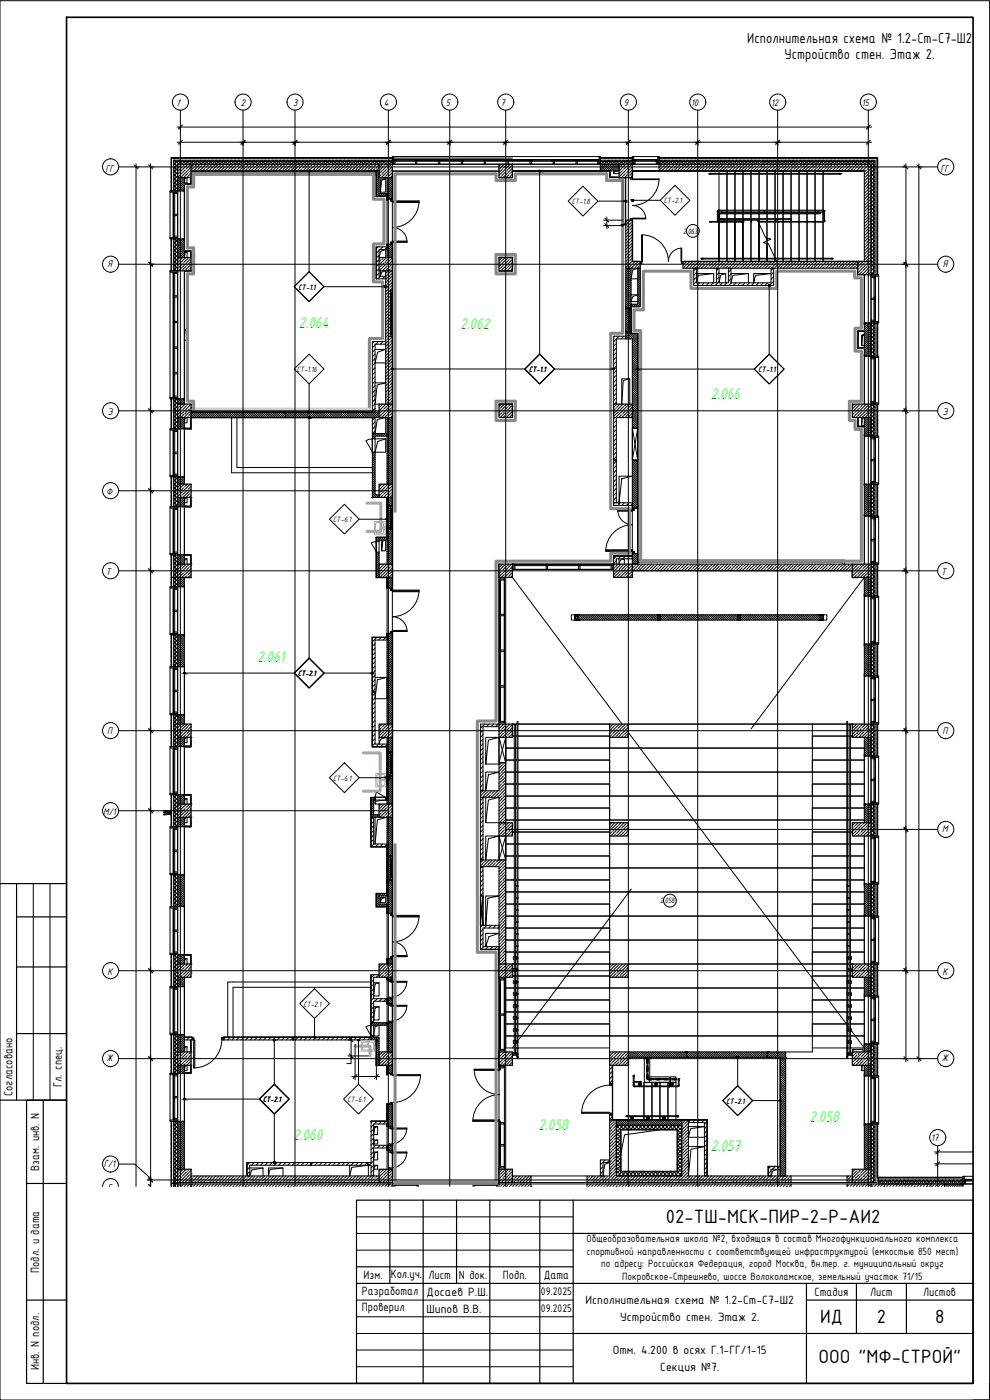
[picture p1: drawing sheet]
<svg xmlns="http://www.w3.org/2000/svg" width="297mm" height="420mm" viewBox="0 0 297 420" stroke-linecap="round" stroke-linejoin="round" font-family="sans-serif">
<defs><g id="words">
<g font-size="6.2">
<text x="199.8" y="367.2">02-ТШ-МСК-ПИР-2-Р-АИ2</text>
<text x="246.1" y="397.2">ИД</text>
<text x="263.1" y="397.2">2</text>
<text x="280.6" y="397.2">8</text>
<text x="245.6" y="409.1">ООО &quot;МФ-СТРОЙ&quot;</text>
</g>
<g font-size="5" fill="#0f0">
<text x="89.7" y="98.4">2.064</text>
<text x="138.1" y="98.7">2.062</text>
<text x="213.3" y="119.7">2.066</text>
<text x="77.2" y="198.5">2.061</text>
<text x="161.6" y="339.2">2.058</text>
<text x="242.9" y="336.6">2.058</text>
<text x="88" y="342.1">2.060</text>
<text x="213.3" y="345.5">2.057</text>
</g>
<g font-size="4.7">
<text x="224.2" y="12.8">Исполнительная схема № 1.2-Ст-С7-Ш2</text>
<text x="235.4" y="17.9">Устройство стен. Этаж 2.</text>
</g>
<g font-size="3.9">
<text x="3.7" y="329" transform="rotate(-90 3.7 329)">Согласовано</text>
<text x="18.6" y="326.2" transform="rotate(-90 18.6 326.2)">Гл. спец.</text>
<text x="11.7" y="351.4" transform="rotate(-90 11.7 351.4)">Взам. инв. N</text>
<text x="11.7" y="382" transform="rotate(-90 11.7 382)">Подл. и дата</text>
<text x="109.1" y="383.9">Изм.</text>
<text x="117.2" y="383.5">Кол.уч.</text>
<text x="128.6" y="383.9">Лист</text>
<text x="137.7" y="383.9">N док.</text>
<text x="150.9" y="383.9">Подп.</text>
<text x="163.1" y="383.8">Дата</text>
<text x="108.6" y="388.5">Разработал</text>
<text x="128" y="388.9">Досаев Р.Ш.</text>
<text x="244.4" y="388.9">Стадия</text>
<text x="261.1" y="388.9">Лист</text>
<text x="277" y="388.9">Листов</text>
<text x="108.6" y="393.6">Проверил</text>
<text x="128" y="393.9">Шипов В.В.</text>
<text x="175.7" y="391.4">Исполнительная схема № 1.2-Ст-С7-Ш2</text>
<text x="186.1" y="396.4">Устройство стен. Этаж 2.</text>
<text x="183.8" y="406.4">Отм. 4.200 в осях Г.1-ГГ/1-15</text>
<text x="11.7" y="411.2" transform="rotate(-90 11.7 411.2)">Инв. N подл.</text>
<text x="198.1" y="411.4">Секция №7.</text>
</g>
<g font-size="3.6">
<text x="162.3" y="388.8">09.2025</text>
<text x="162.3" y="393.8">09.2025</text>
</g>
<g font-size="3.4">
<text x="176" y="372.8">Общеобразовательная школа №2, входящая в состав Многофункционального комплекса</text>
<text x="176.1" y="376.7">спортивной направленности с соответствующей инфраструктурой (емкостью 850 мест)</text>
<text x="180.4" y="380.3">по адресу: Российская Федерация, город Москва, вн.тер. г. муниципальный округ</text>
<text x="186.7" y="384">Покровское-Стрешнево, шоссе Волоколамское, земельный участок 71/15</text>
</g>
<g font-size="3.1">
<text x="52.8" y="31.8">1</text>
<text x="72.3" y="31.8">2</text>
<text x="87.9" y="31.8">3</text>
<text x="115.2" y="31.8">4</text>
<text x="133.7" y="31.8">5</text>
<text x="150.2" y="31.8">7</text>
<text x="187.1" y="31.8">9</text>
<text x="207.4" y="31.8">10</text>
<text x="231.4" y="31.8">12</text>
<text x="258.6" y="31.8">15</text>
<text x="31.6" y="51.5">ГГ</text>
<text x="282.2" y="51.5">ГГ</text>
<text x="32.2" y="80.1">Я</text>
<text x="282.8" y="80.1">Я</text>
<text x="32.2" y="124.7">Э</text>
<text x="282.8" y="124.7">Э</text>
<text x="31.8" y="148.7">Ф</text>
<text x="31.8" y="172.7">Т</text>
<text x="282.4" y="172.7">Т</text>
<text x="32.2" y="220.1">П</text>
<text x="282.8" y="220.1">П</text>
<text x="31" y="244.7">М/1</text>
<text x="282.6" y="249.7">М</text>
<text x="32.2" y="292.7">К</text>
<text x="282.8" y="292.7">К</text>
<text x="32" y="318.5">Ж</text>
<text x="282.5" y="318.5">Ж</text>
<text x="279.4" y="342.5">17</text>
<text x="31.1" y="350.2">Г/1</text>
<text x="32.3" y="357.5">Г</text>
</g>
<g font-size="2.5">
<text x="171.6" y="61.3">СТ-1.8</text>
<text x="199.2" y="61">СТ-2.1</text>
<text x="204.9" y="70.1">2.063</text>
<text x="89.6" y="87">СТ-1.1</text>
<text x="89" y="111.7">СТ-1.16</text>
<text x="158.7" y="111.7">СТ-1.1</text>
<text x="227.6" y="111.7">СТ-1.1</text>
<text x="100" y="156.7">СТ-6.1</text>
<text x="89.4" y="202.9">СТ-2.1</text>
<text x="100" y="234.3">СТ-6.1</text>
<text x="198" y="271.1">2.058</text>
<text x="91.1" y="302.1">СТ-2.1</text>
<text x="79" y="330.8">СТ-2.1</text>
<text x="104.2" y="330.8">СТ-6.1</text>
<text x="218" y="331.2">СТ-2.1</text>
</g>
</g></defs>
<g fill="none" stroke="#000" stroke-width=".3">
<path d="M51.5 54.6l-.2 .2M51.5 48.7l-.2 .2M51.5 50.1l-.2 .1M51.5 51.4l-.2 .2M51.5 52.8l-.2 .2M51.5 54.2l-.2 .1M51.5 55.5l-.2 .2M51.5 56.9l-.2 .2M51.5 47.8l-.2 .1M51.5 49.1l-.2 .2M51.5 50.5l-.2 .2M51.5 51.9l-.2 .2"/>
<path d="M51.5 53.3l-.2 .1M51.5 56l-.2 .2M51.5 47.3l-.2 .2M52 47.3l-.2 .1M52.1 54.5l2.8 2.8M52.1 53.4l3.2 3.2M52.1 52.2l3.2 3.2M52.1 56.8l.5 .5M52.1 55.6l1.2 1.2M52.1 51.1l1.2 1.2M52.1 50l1.2 1.2M52.1 48.8l1.2 1.2"/>
<path d="M52.4 48.1l-.3 .2M52.5 48.1l1.2 1.2M52.9 47.3l-.2 .1M53.3 49.4l-1.2 1.2M53.3 50.5l-1.2 1.2M53.3 51.6l-1.2 1.2M53.3 56.2l-1.1 1.1M53.3 56.8l.4 .5M53.3 56.3l1 1M53.3 55.1l2 2M53.3 54l2 2M53.3 52.8l-1.2 1.2"/>
<path d="M53.3 53.9l-1.2 1.2M53.3 55l-1.2 1.2M53.3 47.3l-.1 .1M53.5 48.1l-1.4 1.4M53.6 48.1l1.2 1.2M53.7 53.3l1.6 1.6M54.3 47.3l-.2 .1M54.3 53.3l1 1M54.6 48.1l-1.2 1.2M54.7 47.3l-.2 .1M54.8 48.1l1.2 1.2M54.9 53.3l.4 .4"/>
<path d="M55.6 47.3l-.1 .1M55.7 48.1l-1.2 1.2M55.9 48.1l1.2 1.2M56.1 47.3l-.2 .1M56.9 48.1l-1.2 1.2M57 48.1l1.2 1.2-.9 .9M57 47.3l-.2 .1M57.5 47.3l-.2 .1M58 48.1l-1.2 1.2M58 50.4l-.7 .7M58.2 48.1l1.2 1.2M58.2 50.1v.1"/>
<path d="M58.3 47.3l-.1 .1M58.8 47.3l-.1 .1M59.1 49.3l-.6 .7M59.1 48.1l-1.2 1.2M59.2 51l-.1 .1M59.3 48.1l1.2 1.2M59.7 47.3l-.1 .1M60 49.3l-2 2M60.2 47.3l-.2 .1M60.3 48.1l-1.2 1.2M60.4 48.1l1.2 1.2M60.5 49.7l-1.1 1.1"/>
<path d="M60.7 49.5h.1M61.1 47.3l-.1 .1M61.4 48.1l-1.2 1.2M61.4 50.6l-.7 .7M61.6 48.1l1.2 1.2-.9 .9M61.6 47.3l-.2 .1M61.6 50.4h.1M61.8 49.3l-2 2M62.5 47.3l-.2 .1M62.5 48.1l-1.2 1.2M62.6 51.3h.1M62.7 48.1l1.2 1.2"/>
<path d="M62.9 47.3l-.1 .1M63.7 48.1l-1.2 1.2M63.7 49.3l-2 2M63.8 48.1l1.2 1.2M63.9 47.3l-.2 .1M63.9 50l-1.1 1.1M64.2 49.7h.1M64.3 47.3l-.2 .1M64.6 49.3l-.2 .2M64.8 48.1l-1.2 1.2M64.8 50.8l-.4 .5M64.9 48.1l1.2 1.2"/>
<path d="M65.1 50.6h.1M65.2 47.3l-.1 .1M65.5 49.3l-2 2M65.7 47.3l-.2 .1M65.9 48.1l-1.2 1.2M66.1 48.1l1.2 1.2-2 2M66.4 49.3l-1.1 1.1M66.6 47.3l-.2 .1M67 47.3l-.1 .1M67.1 48.1l-1.2 1.2M67.2 48.1l1.2 1.2M67.3 50.2l-1.1 1.1"/>
<path d="M67.6 49.9v.1M67.9 47.3l-.1 .1M68.2 48.1l-1.2 1.2M68.2 49.3l-.4 .4M68.3 51.1l-.2 .2M68.3 48.1l1.2 1.2M68.4 47.3l-.2 .1M68.5 50.8h.1M69.1 49.3l-2 2M69.3 48.1l-1.2 1.2M69.3 47.3l-.2 .1M69.5 48.1l1.2 1.2"/>
<path d="M69.8 47.3l-.2 .1M69.9 49.5l-1.2 1.1M70.4 48.1l-1.1 1.2M70.6 48.1l1.2 1.2M70.7 47.3l-.2 .1M70.8 50.4l-.9 .9M71 49.3l-2 2M71 50.1v.1M71.2 47.3l-.2 .1M71.6 48.1l-1.2 1.2M71.7 48.1l1.2 1.2M71.9 49.3l-.7 .7"/>
<path d="M71.9 51v.1M72 47.3l-.1 .1M72.5 47.3l-.1 .1M72.7 48.1l-1.2 1.2M72.8 49.3l-2 2M72.8 48.1l1.2 1.2M73.3 49.7l-1.2 1.1M73.4 47.3l-.1 .1M73.5 49.5h.1M73.8 48.1l-1.2 1.2M73.9 47.3l-.2 .1M74 48.1l1.2 1.2"/>
<path d="M74.2 50.6l-.7 .7M74.4 50.4h.1M74.6 49.3l-2 2M74.8 47.3l-.2 .1M75 48.1l-1.2 1.2M75.1 48.1l1.2 1.2M75.2 47.3l-.1 .1M75.4 51.3h.1M75.5 49.3l-.9 .9M76.1 48.1l-1.2 1.2M76.2 47.3l-.2 .1M76.3 48.1l1.2 1.2"/>
<path d="M76.4 49.3l-2 2M76.6 47.3l-.2 .1M76.7 50l-1.1 1.1M76.9 49.7h.1M77.2 48.1l-1.2 1.2M77.4 49.3l-.2 .2M77.4 48.1l1.2 1.2M77.5 47.3l-.1 .1M77.6 50.8l-.4 .5M77.9 50.6h.1M78 47.3l-.2 .1M78.4 48.1l-1.2 1.2"/>
<path d="M78.5 48.1l1.2 1.2M78.9 47.3l-.2 .1M79.2 49.3l-1.1 1.1M79.3 47.3l-.1 .1M79.5 48.1l-3.2 3.2M79.7 48.1l1.2 1.2M80.1 49.3l-2 2M80.1 50.2l-1.1 1.1M80.3 47.3l-.2 .1M80.4 49.9v.1M80.6 48.1l-1.2 1.2M80.7 47.3l-.1 .1"/>
<path d="M80.8 48.1l1.2 1.2M81 49.3l-.4 .4M81 51.1l-.2 .2M81.3 50.8h.1M81.6 47.3l-.1 .1M81.8 48.1l-1.2 1.2M81.9 48.1l1.2 1.2M81.9 49.3l-2 2M82.1 47.3l-.2 .1M82.6 49.5l-1.1 1.1M82.9 48.1l-1.2 1.2M83 47.3l-.2 .1"/>
<path d="M83 48.1l1.2 1.2M83.5 47.3l-.2 .1M83.5 50.4l-.8 .9M83.7 49.3l-2 2M83.8 50.1v.1M84 48.1l-1.2 1.2M84.2 48.1l1.2 1.2M84.4 47.3l-.2 .1M84.7 49.3l-.7 .7M84.7 51v.1M84.8 47.3l-.1 .1M85.2 48.1l-1.2 1.2"/>
<path d="M85.3 48.1l1.2 1.2M85.5 49.3l-1.9 2M85.7 47.3l-.1 .1M86 49.7l-1.1 1.1M86.2 47.3l-.2 .1M86.3 48.1l-1.2 1.2M86.3 49.5h.1M86.4 48.1l1.2 1.2M87 50.6l-.7 .7M87.1 47.3l-.1 .1M87.2 50.4h.1M87.4 48.1l-1.2 1.2"/>
<path d="M87.6 48.1l1.2 1.2M87.6 47.3l-.2 .1M88.1 51.3h.1M88.3 49.3l-.9 .9M88.5 47.3l-.2 .1M88.5 48.1l-3.1 3.2M88.7 48.1l1.2 1.2M88.9 47.3l-.1 .1M89.2 49.3l-2 2M89.5 50l-1.2 1.1M89.7 48.1l-1.2 1.2M89.7 49.7h.1"/>
<path d="M89.9 48.1l1.2 1.2-2.1 2M89.9 47.3l-.2 .1M90.1 49.3l-.2 .2M90.3 47.3l-.2 .1M90.4 50.8l-.4 .5M90.6 50.6h.1M90.8 48.1l-1.2 1.2M91 48.1l1.2 1.2M91.2 47.3l-.1 .1M91.7 47.3l-.2 .1M91.9 48.1l-1.2 1.2M92 49.3l-1.2 1.1"/>
<path d="M92.1 48.1l1.2 1.2M92.6 47.3l-.2 .1M92.9 49.3l-2 2M92.9 50.2l-1.1 1.1M93 47.3l-.1 .1M93.1 48.1l-1.2 1.2M93.1 49.9v.1M93.2 48.1l1.2 1.2M93.8 49.3l-.5 .4M93.8 51.1l-.2 .2M93.9 47.3l-.1 .1M94.1 50.8h.1"/>
<path d="M94.2 48.1l-1.2 1.2M94.4 48.1l1.2 1.2M94.4 47.3l-.1 .1M94.7 49.3l-2 2M95.3 47.3l-.1 .1M95.4 48.1l-1.2 1.2M95.4 49.5l-1.1 1.1M95.5 48.1l1.2 1.2M95.8 47.3l-.2 .1M96.3 50.4l-.9 .9M96.5 48.1l-1.2 1.2M96.5 49.3l-2 2"/>
<path d="M96.6 50.1v.1M96.6 48.1l1.2 1.2M96.7 47.3l-.2 .1M97.2 47.3l-.2 .1M97.4 49.3l-.6 .7M97.5 51v.1M97.6 48.1l-1.2 1.2M97.8 48.1l1.2 1.2M98.1 47.3l-.2 .1M98.4 49.3l-2.1 2M98.5 47.3l-.1 .1M98.7 48.1l-1.2 1.2"/>
<path d="M98.8 49.7l-1.1 1.1M98.9 48.1l1.2 1.2M99.1 49.5h.1M99.4 47.3l-.1 .1M99.7 50.6l-.6 .7M99.9 48.1l-1.2 1.2M99.9 47.3l-.2 .1M100 50.4h.1M100 48.1l1.2 1.2M100.2 49.3l-2 2M100.8 47.3l-.2 .1M100.9 51.3h.1"/>
<path d="M101 48.1l-1.2 1.2M101.1 49.3l-.9 .9M101.1 48.1l1.2 1.2M101.2 47.3l-.1 .1M102 49.3l-2 2M102.1 48.1l-1.2 1.2M102.2 47.3l-.2 .1M102.2 50l-1.1 1.1M102.3 48.1l1.2 1.2M102.5 49.7h.1M102.6 47.3l-.2 .1M102.9 49.3l-.2 .2"/>
<path d="M103.2 50.8l-.5 .5M103.3 48.1l-1.2 1.2M103.4 48.1l1.2 1.2M103.4 50.6h.1M103.5 47.3l-.1 .1M103.8 49.3l-2 2M104 47.3l-.2 .1M104.4 48.1l-1.2 1.2M104.6 48.1l1.2 1.2M104.7 49.3l-1.1 1.1M104.9 47.3l-.2 .1M105.4 47.3l-.2 .1"/>
<path d="M105.5 48.1l-1.2 1.2M105.6 49.3l-2 2M105.7 50.2l-1.1 1.1M105.7 48.1l1.2 1.2M105.9 49.9v.1M106.3 47.3l-.2 .1M106.6 51.1l-.2 .2M106.6 48.1l-1.2 1.2M106.7 47.3l-.1 .1M106.8 50.8h.1M106.8 48.1l1.2 1.2M107.5 49.3l-2 2"/>
<path d="M107.6 47.3l-.1 .1M107.8 48.1l-1.7 1.6M108 48.1l1.1 1.2M108.1 47.3l-.1 .1M108.2 49.5l-1.2 1.1M108.9 48.1l-1.2 1.2M109 47.3l-.2 .1M109.1 48.1l1.2 1.2M109.1 50.4l-.9 .9M109.3 49.3l-2 2M109.3 50.1v.1M109.5 47.3l-.2 .1"/>
<path d="M110.1 48.1l-1.2 1.2M110.2 48.1l1.2 1.2M110.2 49.3l-.7 .7M110.2 51v.1M110.4 47.3l-.2 .1M110.8 47.3l-.1 .1M111.2 48.1l-1.2 1.2M111.3 48.1l1.2 1.2M111.6 49.7l-1.1 1.1M111.8 47.3l-.2 .1M111.9 49.5h-.1M112.2 47.3l-.2 .1"/>
<path d="M112.3 48.1l-3.2 3.2M112.5 48.1l1.2 1.2M112.5 50.6l-.6 .7M112.7 50.4h.1M112.9 49.3l-2 2M113.1 51.3l-.2 .1M113.1 47.3l-.1 .1M113.5 48.1l-1.2 1.2M113.6 47.3l-.2 .1M113.6 48.1l1.2 1.2M113.6 51.3l-.7 .7M113.7 51.3h.1"/>
<path d="M113.7 52.3l-.8 .8M113.7 51.8l-.8 .8M113.7 52.9l-.8 .8M113.7 53.5l-.8 .8M113.7 54l-.8 .8M113.7 54.6l-.8 .8M113.7 55.2l-.8 .8M113.7 55.7l-.8 .8M113.7 56.3l-.8 .8M113.7 56.9l-.8 .7M113.7 57.4l-.8 .8M113.7 58l-.8 .8"/>
<path d="M113.7 50.3l-1 1M113.7 49.4l-.7 .8M114.2 58.1l-.8 .8M114.5 47.3l-.2 .1M114.6 48.1l-1.2 1.2M114.7 48.1l1.2 1.2M114.8 58.1l-.9 .8M114.9 47.3l-.1 .1M115.3 58.1l-.8 .8M115.7 48.1l-1.2 1.2M115.9 48.1l1.2 1.2M115.9 47.3l-.2 .1"/>
<path d="M115.9 58.1l-.8 .8M116.1 56.3l1.6 1.6M116.1 55.1l1.6 1.6M116.1 58.4l-.5 .5M116.1 59.7h.1M116.1 59.1l.6 .6M116.1 58.5l1.2 1.2M116.1 58l1.6 1.6M116.1 57.4l1.6 1.6M116.1 56.8l1.6 1.6M116.1 55.7l1.6 1.6M116.1 54.6l1.6 1.6"/>
<path d="M116.1 54l1.6 1.6M116.1 53.4l1.6 1.6M116.3 47.3l-.2 .1M116.5 53.3l1.2 1.2M116.8 48.1l-1.2 1.2M117 48.1l.7 .7M117.1 53.3l.6 .6M117.2 47.3l-.1 .1M117.7 53.3h.1M117.7 47.3l-.2 .1M117.7 48.3l-.9 1M180.1 50.7l.6 .6"/>
<path d="M180.1 49l2.3 2.3M180.1 50.1l1.2 1.2M180.2 49.6l1.7 1.7M180.2 48.1l-.1 .1M180.2 47.3h-.1M180.3 48.1l3.3 3.2M180.6 47.3l-.1 .1M181 49.3l2 2M181.3 48.1l-1.1 1.1M181.5 48.1l3.2 3.2M181.5 47.3l-.1 .1M182 47.3l-.1 .1"/>
<path d="M182.1 49.3l2 2M182.5 48.1l-1.2 1.2M182.6 48.1l3.1 3.1M182.9 47.3l-.1 .1M183.3 49.3l1.9 2M183.4 47.3l-.2 .1M183.6 48.1l-1.2 1.2M183.8 48.1l1.9 2M184.3 47.3l-.2 .1M184.4 49.3l1.3 1.3M184.7 48.1l-1.2 1.2M184.7 47.3l-.1 .1"/>
<path d="M184.9 48.1l1.2 1.2M185.5 49.3l.2 .2M185.7 47.3l-.2 .1M185.8 48.1l-1.2 1.2M186 48.1l1.2 1.2M186.1 47.3l-.2 .1M187 48.1l-1.2 1.2M187 47.3l-.1 .1M187.1 48.1l1.2 1.2M187.5 47.3l-.2 .1M188.1 48.1l-1.2 1.2M188.3 48.1l1.2 1.2"/>
<path d="M188.4 47.3l-.2 .1M188.8 47.3l-.1 .1M189.3 48.1l-1.2 1.2M189.4 48.1l.3 .3M189.7 48.8l-.5 .5M189.7 47.3l-.1 .1M197.7 48.5l.8 .8M198 47.3l-.2 .1M198.3 48.1l-.6 .5M198.4 47.3l-.1 .1M198.5 48.1l1.2 1.2M198.5 50.4l-.8 .8"/>
<path d="M198.7 49.3l-1 1M198.8 50.1v.1M199.4 47.3l-.2 .1M199.4 48.1l-1.2 1.2M199.6 48.1l1.2 1.2M199.6 49.3l-.6 .7M199.7 51v.1M199.8 47.3l-.2 .1M200.6 48.1l-1.2 1.2M200.7 48.1l1.2 1.2M200.7 47.3l-.1 .1M201 49.7l-1.1 1.1"/>
<path d="M201.2 47.3l-.2 .1M201.3 49.5h.1M201.7 48.1l-3.2 3.2M201.9 48.1l1.2 1.2M201.9 50.6l-.6 .7M202.1 47.3l-.2 .1M202.2 50.4h.1M202.4 49.3l-2 2M202.5 47.3l-.1 .1M202.8 48.1l-1.2 1.2M203 48.1l1.2 1.2-2 2M203.1 51.3h.1"/>
<path d="M203.3 49.3l-.9 .9M203.4 47.3l-.1 .1M203.9 47.3l-.1 .1M204 48.1l-1.2 1.2M204.1 48.1l1.2 1.2M204.4 50l-1.1 1.1M204.7 49.7h.1M204.8 47.3l-.2 .1M205.1 48.1l-1.2 1.2M205.1 49.3l-.2 .2M205.2 48.1l1.2 1.2M205.3 47.3l-.2 .1"/>
<path d="M205.4 50.8l-.5 .5M205.6 50.6h.1M206 49.3l-2 2M206.2 47.3l-.2 .1M206.2 48.1l-1.2 1.2M206.4 48.1l1.2 1.2M206.7 47.3l-.2 .1M206.9 49.3l-1.1 1.1M207.4 48.1l-1.2 1.2M207.5 48.1l1.2 1.2M207.6 47.3l-.2 .1M207.8 49.3l-2 2"/>
<path d="M207.9 50.2l-1.1 1.1M208 47.3l-.1 .1M208.1 49.9v.1M208.5 48.1l-1.2 1.2M208.6 48.1l1.2 1.2M208.7 49.3l-.4 .4M208.8 51.1l-.2 .2M208.9 47.3l-.1 .1M209 50.8h.1M209.4 47.3l-.2 .1M209.6 48.1l-1.2 1.2M209.7 49.3l-2.1 2"/>
<path d="M209.8 48.1l1.2 1.2M210.3 47.3l-.2 .1M210.4 49.5l-1.2 1.1M210.7 48.1l-1.1 1.2M210.7 47.3l-.1 .1M210.9 48.1l1.2 1.2M211.3 50.4l-.9 .9M211.5 49.3l-2 2M211.5 50.1v.1M211.7 47.3l-.2 .1M211.9 48.1l-1.2 1.2M212.1 48.1l1.2 1.2"/>
<path d="M212.1 47.3l-.2 .1M212.4 49.3l-.7 .7M212.4 51v.1M213 48.1l-1.2 1.2M213 47.3l-.1 .1M213.2 48.1l1.2 1.2M213.3 49.3l-2 2M213.5 47.3l-.2 .1M213.8 49.7l-1.1 1.1M214.1 49.5h-.1M214.1 48.1l-1.2 1.2M214.3 48.1l1.2 1.2"/>
<path d="M214.4 47.3l-.2 .1M214.7 50.6l-.6 .7M214.8 47.3l-.1 .1M214.9 50.4h.1M215.1 49.3l-2 2M215.3 48.1l-1.2 1.2M215.4 48.1l1.2 1.2M215.8 47.3l-.2 .1M215.9 51.3h.1M216 49.3l-.8 .9M216.2 47.3l-.1 .1M216.4 48.1l-1.2 1.2"/>
<path d="M216.6 48.1l1.2 1.2M217 49.3l-2.1 2M217.1 47.3l-.1 .1M217.2 50l-1.1 1.1M217.5 49.7h.1M217.6 48.1l-1.2 1.2M217.6 47.3l-.1 .1M217.7 48.1l1.2 1.2M217.9 49.3l-.2 .2M218.1 50.8l-.4 .5M218.4 50.6h.1M218.5 47.3l-.2 .1"/>
<path d="M218.7 48.1l-1.2 1.2M218.8 49.3l-2 2M218.8 48.1l1.2 1.2M219 47.3l-.2 .1M219.7 49.3l-1.1 1.1M219.8 48.1l-1.2 1.2M219.9 47.3l-.2 .1M220 48.1l1.2 1.2M220.3 47.3l-.1 .1M220.6 49.3l-2 2M220.7 50.2l-1.2 1.1M220.9 49.9v.1"/>
<path d="M220.9 48.1l-1.2 1.2M221.1 48.1l1.2 1.2M221.3 47.3l-.2 .1M221.5 49.3l-.4 .4M221.5 51.1l-.2 .2M221.7 47.3l-.2 .1M221.8 50.8h.1M222.1 48.1l-1.2 1.2M222.2 48.1l1.2 1.2M222.4 49.3l-1.9 2M222.6 47.3l-.1 .1M223.1 47.3l-.2 .1"/>
<path d="M223.2 49.5l-1.2 1.1M223.2 48.1l-1.2 1.2M223.3 48.1l1.2 1.2M224 47.3l-.2 .1M224.1 50.4l-.9 .9M224.3 48.1l-1.2 1.2M224.3 50.1v.1M224.4 47.3l-.1 .1M224.5 48.1l1.2 1.2M225.2 49.3l-.7 .7M225.2 51v.1M225.4 47.3l-.2 .1"/>
<path d="M225.5 48.1l-3.2 3.2M225.6 48.1l1.2 1.2M225.8 47.3l-.2 .1M226.1 49.3l-2 2M226.6 48.1l-1.2 1.2M226.6 49.7l-1.2 1.1M226.7 48.1l1.2 1.2-2 2M226.7 47.3l-.1 .1M226.8 49.5h.1M227.2 47.3l-.2 .1M227.5 50.6l-.7 .7M227.7 48.1l-1.2 1.2"/>
<path d="M227.7 50.4h.1M227.9 48.1l1.2 1.2M228.1 47.3l-.2 .1M228.5 47.3l-.1 .1M228.6 51.3h.1M228.8 48.1l-1.2 1.2M229 48.1l1.2 1.2M229.4 47.3l-.1 .1M229.7 49.3l-1.9 2M229.9 47.3l-.1 .1M230 48.1l-2.1 2.1M230 50l-1.2 1.1"/>
<path d="M230.2 48.1l1.2 1.2M230.2 49.7h.1M230.6 49.3l-.1 .2M230.8 47.3l-.1 .1M230.9 50.8l-.4 .5M231.1 48.1l-1.2 1.2M231.2 50.6h-.1M231.3 48.1l1.2 1.2-1.1 1.1M231.3 47.3l-.2 .1M231.6 49.3l-2 2M232.2 47.3l-.2 .1M232.2 48.1l-1.2 1.2"/>
<path d="M232.4 48.1l1.2 1.2M232.7 47.3l-.2 .1M233.4 48.1l-1.2 1.2M233.4 49.3l-2 2M233.4 50.2l-1.1 1.1M233.5 48.1l1.2 1.2M233.6 47.3l-.2 .1M233.7 49.9l-.1 .1M234 47.3l-.1 .1M234.3 49.3l-.4 .4M234.4 51.1l-.3 .2M234.5 48.1l-1.2 1.2"/>
<path d="M234.6 50.8h.1M234.7 48.1l1.2 1.2M234.9 47.3l-.1 .1M235.2 49.3l-2 2M235.4 47.3l-.2 .1M235.7 48.1l-1.2 1.2M235.8 48.1l1.2 1.2-2 2M235.9 49.5l-1.1 1.1M236.3 47.3l-.2 .1M236.7 47.3l-.1 .1M236.8 48.1l-1.2 1.2M236.9 50.4l-1 .9"/>
<path d="M236.9 48.1l1.2 1.2M237.1 50.1v.1M237.7 47.3l-.2 .1M237.9 48.1l-1.2 1.2M237.9 49.3l-.6 .7M238 51v.1M238.1 48.1l1.2 1.2M238.1 47.3l-.2 .1M238.9 49.3l-2 2M239 48.1l-1.2 1.2M239 47.3l-.1 .1M239.2 48.1l1.2 1.2"/>
<path d="M239.4 49.7l-1.2 1.1M239.5 47.3l-.2 .1M239.6 49.5h.1M240.2 48.1l-1.2 1.2M240.3 50.6l-.7 .7M240.3 48.1l1.2 1.2M240.4 47.3l-.2 .1M240.5 50.4h.1M240.7 49.3l-2 2M240.9 47.3l-.2 .1M241.3 48.1l-1.2 1.2M241.4 51.3h.1"/>
<path d="M241.4 48.1l1.2 1.2M241.6 49.3l-.9 .9M241.8 47.3l-.2 .1M242.2 47.3l-.1 .1M242.4 48.1l-1.2 1.2M242.5 49.3l-2 2M242.6 48.1l1.2 1.2M242.8 50l-1.2 1.1M243 49.7h.1M243.1 47.3l-.1 .1M243.4 49.3l-.2 .2M243.6 48.1l-1.2 1.2"/>
<path d="M243.6 47.3l-.1 .1M243.7 50.8l-.5 .5M243.7 48.1l1.2 1.2M243.9 50.6h.1M244.3 49.3l-2 2M244.5 47.3l-.1 .1M244.7 48.1l-1.2 1.2M244.9 48.1l1.2 1.2M245 47.3l-.2 .1M245.3 49.3l-1.1 1.1M245.8 48.1l-1.2 1.2M245.9 47.3l-.2 .1"/>
<path d="M246 48.1l1.2 1.2M246.2 49.3l-2 2M246.2 50.2l-1.1 1.1M246.3 47.3l-.1 .1M246.5 49.9l-.1 .1M246.9 48.1l-1.2 1.2M247.1 49.3l-.4 .4M247.1 48.1l1.2 1.2M247.1 51.1l-.2 .2M247.3 47.3l-.2 .1M247.3 50.8h.1M247.7 47.3l-.2 .1"/>
<path d="M248 49.3l-2 2M248.1 48.1l-1.2 1.2M248.2 48.1l1.2 1.2M248.6 47.3l-.1 .1M248.7 49.5l-1.1 1.1M249.1 47.3l-.2 .1M249.2 48.1l-1.2 1.2M249.4 48.1l1.2 1.2M249.6 50.4l-.9 .9M249.8 49.3l-2 2M249.9 50.1l-.1 .1M250 47.3l-.2 .1"/>
<path d="M250.4 48.1l-1.2 1.2M250.4 47.3l-.1 .1M250.5 48.1l1.2 1.2M250.7 49.3l-.6 .7M250.8 51v.1M251.4 47.3l-.2 .1M251.5 48.1l-1.2 1.2M251.6 48.1l1.2 1.2M251.6 49.3l-2 2M251.8 47.3l-.2 .1M252.1 49.7l-1.1 1.1M252.4 49.5h-.1"/>
<path d="M252.6 48.1l-1.2 1.2M252.7 47.3l-.1 .1M252.8 48.1l1.2 1.2M253 50.6l-.6 .7M253.2 47.3l-.2 .1M253.3 50.4h.1M253.5 49.3l-2 2M253.8 48.1l-1.2 1.2M253.9 48.1l1.2 1.2M254.1 47.3l-.2 .1M254.2 51.3h.1M254.4 49.3l-.9 .9"/>
<path d="M254.6 47.3l-.2 .1M254.9 48.1l-1.2 1.2M255 48.1l1.2 1.2M255.3 49.3l-2 2M255.4 47.3l-.1 .1M255.6 50l-1.2 1.1M255.8 49.7h.1M255.9 47.3l-.1 .1M256 48.1l-1.2 1.2M256.2 48.1l1.2 1.2M256.2 49.3l-.2 .2M256.5 50.8l-.5 .5"/>
<path d="M256.7 50.6h.1M256.8 47.3l-.1 .1M257.1 49.3l-2 2M257.1 48.1l-1.2 1.2M257.3 48.1l1.2 1.2M257.3 47.3l-.2 .1M258 49.3l-1.1 1.1M258.2 47.3l-.1 .1M258.3 48.1l-1.2 1.2M258.4 48.1l1.2 1.2M258.7 47.3l-.2 .1M258.9 49.3l-2 2"/>
<path d="M259 50.2l-1.2 1.1M259.2 49.9v.1M259.4 48.1l-1.2 1.2M259.4 57l-.1 .1M259.4 53.3v.1M259.6 48.1l1.2 1.2-2 2M259.6 47.3l-.2 .1M259.7 56.8h-.1M259.9 49.3l-.5 .4M259.9 51.1l-.6 .5M260 47.3l-.1 .1M260.1 50.8h.1"/>
<path d="M260.1 54.5l-.8 .8M260.4 54.3h.1M260.4 57.9l-1.1 1M260.5 48.1l-1.2 1.2M260.6 54l.7-.7 1.2 1.2M260.6 57.7h.1M260.7 48.1l1.8 1.9M260.8 52l-1.2 1.1M260.9 47.3l-.1 .1M261 55.4l-1.1 1.2M261 51.8h.1M261.3 55.2h.1"/>
<path d="M261.3 58.8l-1.2 1.2M261.3 54.2l-2 2M261.3 59.7l-2 2M261.3 58.9l1.2 1.2M261.3 57.8l1.2 1.2M261.3 56.7l1.2 1.2M261.3 55.5l1.2 1.2M261.3 54.4l1.2 1.2M261.3 52.1l1.2 1.2M261.3 51l1.2 1.2M261.3 49.9l1.2 1.2M261.3 57.8l-2 2"/>
<path d="M261.3 50.5l-2 2M261.3 49.6l-.9 1M261.3 52.4l-2 2M261.3 56l-2 2M261.3 51.4v.1M261.3 56.9l-.5 .6M261.4 47.3l-.2 .1M261.7 48.1l-1.2 1.2M261.8 48.1l.7 .7M262.3 47.3l-.2 .1M262.5 57.4l-1.2 1.2M262.5 48.4l-1.2 1.2"/>
<path d="M262.5 49.5l-1.2 1.2M262.5 50.6l-1.2 1.2M262.5 51.8l-1.2 1.2M262.5 52.9l-1.2 1.2M262.5 54l-1.2 1.2M262.5 55.1l-1.2 1.2M262.5 56.3l-1.2 1.2M262.5 58.5l-1.2 1.2M262.5 59.7l-1.2 1.2M262.7 47.3l-.1 .1M263.3 47.6l-.1 .2M263.3 49l-.1 .1"/>
<path d="M263.3 50.4l-.1 .1M263.3 51.7l-.1 .2M263.3 53.1l-.1 .2M263.3 54.5l-.1 .1M263.3 55.8l-.1 .2M263.3 57.2l-.1 .2M263.3 58.6l-.1 .1M263.3 59.9l-.1 .2M263.3 48.1l-.1 .1M263.3 49.5l-.1 .1M263.3 50.8l-.1 .2M263.3 52.2l-.1 .2"/>
<path d="M263.3 53.6l-.1 .1M263.3 54.9l-.1 .2M263.3 56.3l-.1 .1M263.3 57.6l-.1 .2M263.3 59l-.1 .2M51.5 73.8l-.2 .1M51.5 73.3l-.2 .2M51.5 75.2l-.2 .1M51.5 72l-.2 .1M51.5 74.7l-.2 .2M51.5 76.1l-.2 .1M51.5 77.4l-.2 .2"/>
<path d="M51.5 78.8l-.2 .2M51.5 72.4l-.2 .2M51.5 76.5l-.2 .2M51.5 77.9l-.2 .2M51.5 79.3l-.2 .1M52.1 76l1.3 1.3M52.1 74.9l2.4 2.4M52.1 73.7l3.2 3.2M52.1 72.6l3.2 3.2M52.1 79.4l1.2 1.2M52.1 78.2l1.2 1.2M52.1 77.1l1.2 1.2"/>
<path d="M52.4 71.7l2.9 3M52.5 71.7l-.4 .4M53.3 72l-1.2 1.2M53.3 78.8l-1.2 1.2M53.3 79.9l-1.2 1.2M53.3 76.6l.7 .7M53.3 75.5l1.8 1.8M53.3 74.4l2 2M53.3 73.2l2 2M53.3 72.1l2 2M53.3 73.1l-1.2 1.2M53.3 74.3l-1.2 1.2"/>
<path d="M53.3 75.4l-1.2 1.2M53.3 76.5l-1.2 1.2M53.3 77.6l-1.2 1.2M53.5 71.8l1.8 1.8M54 71.7l1.3 1.3M54.6 71.7l.7 .7M55.2 71.8h.1M113.5 74.1l-.6 .5M113.7 75.2l-.8 .8M113.7 76.6l-.8 .8M113.7 77.9l-.8 .8M113.7 79.3l-.8 .7"/>
<path d="M114.8 74.1l-.8 .8M116.1 77.2l.1 .1M116.1 76.6l.7 .7M116.1 76.1l1.2 1.2M116.1 75.5l1.6 1.6M116.1 74.9l1.6 1.7M116.1 74.4l1.6 1.6M116.1 73.8l1.6 1.6M116.1 74.2l-.7 .7M116.2 73.3l1.5 1.6M116.7 73.3l1 1M117.3 73.3l.4 .4"/>
<path d="M187.8 68.4l-.1 .1M187.8 77.5h.1M188 68.2h.1M188 71.8l-.3 .3M188.2 75.2l-.5 .6M188.3 71.6h-.1M188.3 66.1l-.6 .5M188.5 75h.1M188.5 78.7l-.8 .7M188.7 69.3l-1 1M188.7 78.4v.1M188.9 72.7l-1.1 1.2"/>
<path d="M188.9 69.1h.1M189.2 76.2l-1.2 1.1M189.2 72.5h.1M189.2 66.1l-1.5 1.5M189.4 79.6l-.9 .9M189.4 66.8l-1.2 1.1M189.4 75.9v.1M189.6 70.2l-1.1 1.2M189.7 79.3l-.1 .1M189.7 66.6h-.1M189.7 72l-.3 .3M189.7 72.9l-2 2"/>
<path d="M189.7 78.4l-2 1.9M189.7 68.3l-.5 .6M189.7 75.6l-.1 .1M189.7 77.4l-.8 .8M189.7 67.4l-2 2M189.7 69.2l-2 2M189.7 71l-2 2M189.7 74.7l-2 2M189.7 76.5l-2 2M189.7 73.8l-1 1M190.5 78.5l-.6 .6M191.4 78.5l-2 2"/>
<path d="M191.9 78.9l-1.2 1.1M192.1 78.7h.1M192.1 79.6l-.9 .9M205.6 79.8l-.7 .7M205.8 79.6h.1M206 78.5l-1.1 1.1M206.9 78.5l-.8 .9M207.8 78.5l-2 2M208.1 79.1l-1.1 1.2M208.4 78.9h-.1M208.7 78.5l-.1 .2M209.3 79.8h-.1"/>
<path d="M209.7 78.5l-2.1 2M210.6 78.5l-1.1 1.1M211.5 78.5l-2 2M211.5 79.4l-1.1 1.1M211.7 79.1h.1M212.4 78.5l-.4 .4M213.3 78.5l-2 2M214 78.7l-1.1 1.1M214.9 79.6l-.9 .9M215.1 78.5l-2 2M215.2 79.3v.1M216 78.5l-.6 .6"/>
<path d="M217 78.5l-2.1 2M217.5 78.9l-1.2 1.1M217.7 78.7h.1M218.4 79.8l-.7 .7M218.6 79.6h.1M218.8 78.5l-2 2M219.7 78.5l-.9 .9M220.6 78.5l-2 2M220.9 79.1l-1.2 1.2M221.1 78.9h.1M221.5 78.5l-.2 .2M222 79.8h.1"/>
<path d="M222.4 78.5l-1.9 2M223.3 78.5l-1 1.1M224.3 78.5l-2 2M224.3 79.4l-1.1 1.1M224.5 79.1h.1M225.2 78.5l-.4 .4M226.1 78.5l-2 2M226.8 78.7l-1.1 1.1M227.7 79.6l-.9 .9M227.9 78.5l-2 2M228 79.3l-.1 .1M228.8 78.5l-.6 .6"/>
<path d="M229.7 78.5l-2 2M230.2 78.9l-1.1 1.1M230.5 78.7h.1M231.1 79.8l-.6 .7M231.4 79.6h.1M231.6 78.5l-2 2M232.5 78.5l-.9 .9M233.4 78.5l-2 2M233.6 79.1l-1.1 1.2M233.9 78.9h.1M234.3 78.5l-.2 .2M234.8 79.8h.1"/>
<path d="M235.2 78.5l-2 2M236.1 78.5l-1.1 1.1M237 78.5l-2 2M237.1 79.4l-1.2 1.1M237.3 79.1h.1M237.9 78.5l-.4 .4M238.9 78.5l-2 2M239.6 78.7l-1.2 1.1M240.5 79.6l-.9 .9M240.7 78.5l-2 2M240.7 79.3v.1M241.6 78.5l-.7 .6"/>
<path d="M242.5 78.5l-2 2M243 78.9l-1.1 1.1M243.2 78.7h.1M243.9 79.8l-.7 .7M244.2 79.6h.1M244.3 78.5l-2 2M245.3 78.5l-.9 .9M246.2 78.5l-2 2M246.4 79.1l-1.1 1.2M246.7 78.9h.1M247.1 78.5l-.2 .2M247.6 79.8h.1"/>
<path d="M248 78.5l-2 2M248.9 78.5l-1.1 1.1M249.8 78.5l-2 2M249.8 79.4l-1.1 1.1M250.1 79.1h.1M250.7 78.5l-.4 .4M251.6 78.5l-2 2M252.3 78.7l-1.1 1.1M253.3 79.6l-.9 .9M253.5 78.5l-2 2M253.5 79.3v.1M254.4 78.5l-.7 .6"/>
<path d="M255.3 78.5l-2 2M255.8 78.9l-1.2 1.1M256 78.7h.1M256.7 79.8l-.7 .7M256.9 79.6h.1M257.1 78.5l-2 2M257.4 79.2l-.3 .2M259.4 69.8l-.1 .1M259.4 66.1h.1M259.6 60.4l-.3 .3M259.6 73.2l-.3 .3M259.7 69.5l-.1 .1"/>
<path d="M259.9 60.2h.1M259.9 73h.1M259.9 63.9l-.6 .5M259.9 76.6l-.6 .6M260.1 67.3l-.8 .8M260.1 63.6h.1M260.1 76.4h.1M260.4 67v.1M260.4 70.7l-1.1 1M260.6 61.3l-1.2 1.2M260.6 74.1l-1.2 1.1M260.6 70.4v.1"/>
<path d="M260.8 61.1h.1M260.8 64.8l-1.2 1.1M260.8 73.9h.1M260.8 77.5l-.9 1M261 68.2l-1.1 1.1M261 64.5h.1M261.1 77.3h-.1M261.3 67.9h.1M261.3 77.1l1.2 1.1M261.3 71.6l-1.2 1.1M261.3 60.6l-.3 .3M261.3 74.3l-2 2"/>
<path d="M261.3 62.4l-.9 1M261.3 62.3l1.2 1.2M261.3 61.2l1.2 1.2M261.3 79.3l1.2 1.2M261.3 78.1l1.2 1.2M261.3 75.9l1.2 1.2M261.3 74.8l1.2 1.2M261.3 73.6l1.2 1.2M261.3 71.4l1.2 1.2M261.3 70.2l1.2 1.2M261.3 69.1l1.2 1.2M261.3 68l1.2 1.2"/>
<path d="M261.3 66.9l1.2 1.2M261.3 65.7l1.2 1.2M261.3 64.6l1.2 1.2M261.3 63.4l1.2 1.2M261.3 60l1.2 1.2M261.3 66l-.7 .8M261.3 61.5l-2 2M261.3 63.3l-2 2M261.3 65.1l-2 2M261.3 67l-2 2M261.3 70.6l-2 2M261.3 76.1l-2 2"/>
<path d="M261.3 69.7l-.5 .5M261.3 75.2l-.9 1M262.5 67.6l-3.2 3.2M262.5 65.3l-1.2 1.2M262.5 72.1l-1.5 1.6M262.5 73.7l-1.2-1.2-2 1.9M262.5 60.8l-1.2 1.2M262.5 61.9l-1.2 1.2M262.5 63l-1.2 1.3M262.5 64.2l-1.2 1.2M262.5 66.5l-1.2 1.2M262.5 68.7l-1.2 1.2"/>
<path d="M262.5 69.8l-1.2 1.2M262.5 71l-1.2 1.2M262.5 73.2l-1.2 1.2M262.5 74.4l-1.2 1.2M262.5 75.5l-1.2 1.2M262.5 76.6l-1.7 1.9M262.5 77.8l-1.2 1.2M262.5 78.9l-1.2 1.2M263.3 61.3l-.1 .2M263.3 62.7l-.1 .1M263.3 64.1l-.1 .1M263.3 65.4l-.1 .2"/>
<path d="M263.3 66.8l-.1 .2M263.3 68.2l-.1 .1M263.3 69.5l-.1 .2M263.3 70.9l-.1 .1M263.3 72.2l-.1 .2M263.3 73.6l-.1 .2M263.3 75l-.1 .1M263.3 76.4l-.1 .1M263.3 77.7l-.1 .2M263.3 79.1l-.1 .2M263.3 60.4l-.1 .2M263.3 61.8l-.1 .1"/>
<path d="M263.3 63.1l-.1 .2M263.3 64.5l-.1 .2M263.3 65.9l-.1 .1M263.3 67.2l-.1 .2M263.3 68.6l-.1 .2M263.3 70l-.1 .1M263.3 71.3l-.1 .2M263.3 72.7l-.1 .2M263.3 74.1l-.1 .2M263.3 75.5l-.1 .1M263.3 76.8l-.1 .2M263.3 78.2l-.1 .2"/>
<path d="M263.3 79.6l-.1 .1M51.5 80.6l-.2 .2M51.5 80.2l-.2 .1M52.1 80.5l.8 .8M53.3 81.1l-.2 .2M113.7 80.6l-.8 .8M113.7 82l-.8 .8M114.2 82.9l-.8 .8M115.5 82.9l-.8 .8M115.7 82.1h.1M115.7 94.9h.1M115.9 85.5h.1"/>
<path d="M115.9 89.2l-.2 .2M115.9 98.3h.1M116.2 88.9h.1M116.2 92.6l-.5 .4M116.4 83.3l-.7 .6M116.4 92.4h.1M116.4 96l-.7 .7M116.5 81.3l-.6 .6M116.6 83h.1M116.6 95.8h.1M116.6 86.7l-.9 .9M116.6 99.4l-.9 .9"/>
<path d="M116.8 86.4h.1M116.8 90.1l-1.1 1.1M116.8 99.2h.1M117.1 89.9h.1M117.1 93.5l-1.2 1.2M117.2 88.9l-1.5 1.4M117.2 90.7l-1.5 1.4M117.2 92.5l-1.5 1.4M117.2 94.3l-1.5 1.5M117.2 96.2l-1.5 1.4M117.2 98l-1.5 1.4M117.2 99.8l-1.5 1.4"/>
<path d="M117.2 87.9l-.8 .8M117.2 91.6l-.6 .5M117.2 95.2l-.4 .4M117.2 97.1l-1 1M117.2 98.9l-.1 .1M117.3 84.1l-1.1 1.2M117.4 81.3l-1.7 1.7M117.5 83.9h.1M117.7 82.8l-2 2M117.7 84.7l-2 1.9M117.7 86.5l-2 2M117.7 81.9l-.9 .9"/>
<path d="M117.7 85.5l-.6 .7M187.7 90l1.6 1.6 .3-.3M187.7 99.6l.1 .1M187.7 99l3.6 3.6M187.7 98.5l1.6 1.5M187.7 97.9l1.1 1M187.7 97.3l1.1 1.1M187.7 96.8l1.1 1M187.7 96.2l1.1 1M187.7 95.6l1.1 1.1M187.7 95.1l1.1 1M187.7 94.5l1.1 1"/>
<path d="M187.7 93.9l1.1 1.1M187.7 93.4l1.1 1M187.7 92.8l1.1 1M187.7 92.3l.2 .1M187.7 91.7l1.1 1M187.7 91.1l1.4 1.3M187.7 90.5l1.6 1.6M187.7 89.4l1.6 1.6M187.7 88.8l1.6 1.7M187.7 88.3l1.6 1.6M187.7 87.7l1.6 1.6M187.7 87.1l1.6 1.7"/>
<path d="M187.7 86.6l1.6 1.6M187.7 86l1.6 1.6M187.7 85.4l1.6 1.6M187.7 84.9l1.6 1.6M187.7 84.3l1.6 1.6M187.7 83.7l1.6 1.6M187.7 83.2l1.6 1.6M187.7 82.6l1.6 1.6M187.7 82.1l1.6 1.5M187.7 81.5l1.6 1.6M187.7 80.9l1.6 1.6M187.8 99.7l3.5 3.5"/>
<path d="M187.9 80.5l1.4 1.5M188 92.5l.8 .8M188.4 80.5l.9 .9M189 80.5l.3 .3M189.1 92.5l.2 .2M189.3 99.4v.1M190.2 91.3l-.8 .8M190.6 80.3h-.1M190.7 91.3l-.8 .8M191.3 91.3l-.8 .8M191.3 80.5h.1M191.9 80.5l-.6 .6"/>
<path d="M192.1 80.9l-.8 .8M192.1 81.4l-.8 .8M192.1 82l-.8 .8M192.1 82.5l-.8 .9M192.1 83.1l-.8 .8M192.1 83.7l-.8 .8M192.1 84.2l-.8 .9M192.1 84.8l-.8 .8M192.1 85.4l-.8 .8M192.1 85.9l-.8 .8M192.1 86.5l-.8 .8M192.1 87.1l-.8 .8"/>
<path d="M192.1 87.6l-.8 .8M192.1 88.2l-.8 .8M192.1 88.8l-.8 .8M192.1 89.3l-.8 .8M192.1 89.9l-.8 .8M192.1 90.5l-.8 .8M192.1 91l-1 1.1M192.1 91.6l-.5 .5M206.8 80.5h.1M208.9 80.5l-.8 .7M209 81.8l-.9 .8M209 83.2l-.9 .8"/>
<path d="M209 84.5l-.9 .8M209 80l-.4 .5M209.9 84.9l-.8 .8M211.3 84.9l-.8 .8M212.4 80.3l-.2 .2M212.7 84.9l-.9 .8M212.7 80h.1M214 84.9l-.8 .8M215.7 80.5l-.8 .7M215.7 83.1l-.8 .9M215.7 81.8l-.8 .8M215.7 84.5l-1.1 1.2"/>
<path d="M216.1 80.3h.1M216.7 84.9l-.8 .8M218.1 84.9l-.8 .8M219.3 83.6l-.8 .8M219.3 80.9l-.8 .8M219.3 82.3l-.8 .8M219.4 84.9l-.7 .8M219.5 80.5h.1M220.8 84.9l-.8 .8M221.8 80l-.5 .5M222.1 84.9l-.8 .8M223.5 84.9l-.8 .8"/>
<path d="M224.9 84.9l-.9 .8M225.2 80.3l-.2 .2M225.4 80h.1M226.2 84.9l-.8 .8M227.6 84.9l-.8 .8M228.9 80.3h-.1M229 84.9l-.9 .8M230.3 84.9l-.8 .8M232 80.5l-.6 .6M232.1 84.4l-1.2 1.3M232.1 81.7l-.7 .8M232.1 83l-.7 .9"/>
<path d="M232.3 80.5h.1M234.6 80l-.5 .5M238 80.3l-.2 .2M238.2 80h.1M241.7 80.3h-.1M245.1 80.5h.1M247.3 80l-.4 .5M250.8 80.3l-.3 .2M251 80h.1M254.4 80.3h.1M257.4 80.1l-.5 .4M259.3 99.9l3.2 3.2"/>
<path d="M259.3 99.3l2 2.1M259.3 98.8l3.2 3.2M259.3 98.2l2 2M259.3 97.6l3.2 3.3M259.3 97.1l2 2M259.8 96.9l2.7 2.8M260.3 96.9l1 1.1M260.9 96.9l.4 .5M261.3 81.6l1 .9 .2-.2M261.3 80.4l1.2 1.2M261.4 97.4l1.1 1.2M261.5 96.9l-.1 .1"/>
<path d="M262 96.9l.5 .6M262.5 80l-1.2 1.2M262.5 81.2l-1.2 1.2M262.5 97l-1.2 1.2M262.5 98.1l-1.2 1.2M262.5 99.3l-1.2 1.2M263.3 80.5l-.1 .1M263.3 81.8l-.1 .2M263.3 96.9l-.1 .1M263.3 98.2l-.1 .2M263.3 80.9l-.1 .2M263.3 82.3l-.1 .1"/>
<path d="M263.3 97.4l-.1 .1M263.3 98.7l-.1 .2M263.3 99.6l-.1 .2M51.5 119.9l-.2 .2M52.8 119.7l.5 .5M53.2 119.7l-1.1 1M53.4 119.7l1.6 1.6M53.9 119.7l1.4 1.4M54.5 119.7l.8 .8M55.1 119.7l.2 .2M112.2 102.5l-.5 .5M112.5 115.7l-.8 .9"/>
<path d="M112.5 103.5l-.8 .9M112.5 104.9l-.8 .8M112.5 106.3l-.8 .8M112.5 107.6l-.8 .8M112.5 109l-.8 .8M112.5 110.3l-.8 .8M112.5 111.7l-.8 .8M112.5 113.1l-.8 .7M112.5 114.4l-.8 .8M112.5 117.1l-.8 .8M112.5 118.5l-.8 .8M112.5 119.8l-.8 .8"/>
<path d="M113.6 102.5l-.8 .8M114.9 102.5l-.8 .8M115.7 107.6h.1M115.9 114.7l-.2 .2M115.9 102l-.2 .2M116 111.1h-.1M116.2 101.7h.1M116.2 105.4l-.5 .4M116.2 114.5h.1M116.2 118.1l-.5 .5M116.4 105.1h.1M116.4 108.8l-.7 .7"/>
<path d="M116.4 117.9h.1M116.6 108.5h.1M116.6 112.2l-.9 .9M116.8 102.9l-1.1 1.1M116.8 112h.1M116.8 115.6l-1.1 1.2M117.1 102.6h.1M117.1 115.4h.1M117.1 106.3l-1.2 1.1M117.1 119.1l-1.2 1.1M117.2 100.7l-.8 .8M117.3 106h.1"/>
<path d="M117.3 109.7l-1.1 1.1M117.3 118.8h.1M117.5 109.5h.1M117.5 113.1l-1.1 1.2M117.7 101.1l-2.2 2.2M117.7 103.8l-1.1 1.1M117.7 106.5l-2 2M117.7 102.9l-2 2M117.7 104.7l-2 2M117.7 108.4l-2 2M117.7 110.2l-2 2M117.7 112l-2 2"/>
<path d="M117.7 113.8l-2 2.1M117.7 115.7l-2 2M117.7 117.5l-2 2M117.7 119.3l-2 2M117.7 102l-.4 .4M117.7 105.6l-.2 .2M117.7 107.5l-.9 .8M117.7 111.1l-.6 .7M117.7 114.8l-.4 .4M117.7 116.6l-1.1 1.1M117.7 118.4l-.2 .2M184.4 100.9l-.3 .3"/>
<path d="M184.9 104.5l-.8 .8M184.9 111.2l-.8 .8M184.9 118l-.8 .9M184.9 109.9l-.8 .8M184.9 112.6l-.8 .8M184.9 115.3l-.8 .8M184.9 101.7l-.8 .9M184.9 103.1l-.8 .8M184.9 105.8l-.8 .8M184.9 107.2l-.8 .8M184.9 108.5l-.8 .8M184.9 113.9l-.8 .9"/>
<path d="M184.9 116.7l-.8 .8M184.9 119.4l-.8 .8M185.8 100.9l-.8 .8M187.1 100.9l-.8 .8M187.7 101.7h.1M187.7 101.3l.4 .4M187.7 100.7l1 1M187.7 100.2l1.6 1.5M189.4 100.1l1.9 2M189.7 119.7l1.6 1.6M189.7 119.1l1.6 1.6M189.7 118.6l1.6 1.6"/>
<path d="M189.7 118l1.6 1.6M189.7 117.4l1.6 1.6M189.7 116.9l1.6 1.6M189.7 116.3l1.6 1.6M189.7 115.7l1.6 1.6M189.7 115.2l1.6 1.6M189.7 114.6l1.6 1.6M189.7 114.1l1.6 1.5M189.7 113.5l1.6 1.6M189.7 112.9l1.6 1.6M189.7 112.3l1.6 1.6M189.7 111.8l1.6 1.6"/>
<path d="M189.7 111.2l1.6 1.6M189.7 110.6l1.6 1.7M189.7 110.1l1.6 1.6M189.7 109.5l1.6 1.6M189.7 108.9l1.6 1.7M189.7 108.4l1.6 1.6M189.7 107.8l1.6 1.6M189.7 107.2l1.6 1.6M189.7 106.7l1.6 1.6M189.7 106.1l1.6 1.6M189.7 105.6l1.6 1.5M189.7 105l1.6 1.6"/>
<path d="M189.7 104.4l1.6 1.6M189.7 103.9l1.6 1.5M189.7 103.3l1.6 1.6M189.7 102.7l1.6 1.6M189.7 102.2l1.6 1.6M189.9 100.1l1.4 1.4M190.5 100.1l.8 .8M191.1 100.1l.2 .3M259.3 106.7l.2 .2M259.3 106.2l.8 .7M259.3 105.6l1.4 1.3M259.3 105l1.9 1.9"/>
<path d="M259.3 104.5l2 1.9M259.3 103.9l2 2M259.3 103.3l3.2 3.2M259.3 102.7l2 2M259.3 102.2l3.2 3.2M259.3 101.6l2 2M259.3 101l3.2 3.2M259.3 100.5l2 2M261.4 106.5l.4 .4M262.5 101.5l-1.2 1.2M262.5 100.4l-1.2 1.2M262.5 102.7l-1.2 1.2"/>
<path d="M262.5 103.8l-1.2 1.2M262.5 104.9l-1.2 1.2M262.5 106l-.8 .9M263.3 105.1l-.1 .2M263.3 103.8l-.1 .1M263.3 101l-.1 .2M263.3 102.4l-.1 .1M263.3 106.5l-.1 .1M263.3 100.1l-.1 .2M263.3 101.5l-.1 .1M263.3 102.8l-.1 .2M263.3 104.2l-.1 .2"/>
<path d="M263.3 105.6l-.1 .1M51.5 120.3l-.2 .2M51.5 128.1l-.2 .1M51.5 121.2l-.2 .2M51.5 122.6l-.2 .2M51.5 124l-.2 .1M51.5 125.3l-.2 .2M51.5 126.7l-.2 .2M51.5 121.7l-.2 .1M51.5 123l-.2 .2M51.5 124.4l-.2 .2M51.5 125.8l-.2 .2"/>
<path d="M51.5 127.2l-.2 .1M51.5 128.6l-.2 .1M52.1 126.9l1.8 1.8M52.1 125.8l2.9 2.9M52.1 124.6l3.2 3.2M52.1 123.5l1.2 1.2M52.1 128.1l.7 .6M52.1 122.4l1.2 1.2M52.1 121.2l1.2 1.2M52.1 120.1l1.2 1.2M53.3 128.6l-.1 .1M53.3 120.8l.6 .5"/>
<path d="M53.3 120.2l1.1 1.1M53.3 127.5l1.2 1.2M53.3 126.4l2 2M53.3 120.6l-1.2 1.2M53.3 121.8l-1.2 1.2M53.3 122.9l-1.2 1.2M53.3 124l-1.2 1.2M53.3 125.2l-1.2 1.2M53.3 126.3l-1.2 1.2M53.3 127.5l-1.2 1.2M53.3 125.3l2 2M53.9 125.3l1.4 1.4"/>
<path d="M54.5 125.3l.8 .9M55 125.3l.3 .3M57.3 124.7l.6 .6M57.3 124.2l1.1 1.1M57.4 123.7l1.6 1.6M58 123.7l1.5 1.6M58.5 123.7l1.6 1.6M59.1 123.7l1.6 1.6M59.7 123.7l1.5 1.6M60.2 123.7l1.6 1.6M60.8 123.7l1.6 1.6M61.3 123.7l1.6 1.6"/>
<path d="M61.9 123.7l1.6 1.6M62.5 123.7l1.6 1.6M63 123.7l1.6 1.6M63.6 123.7l1.6 1.6M64.2 123.7l1.6 1.6M64.7 123.7l1.7 1.6M65.3 123.7l1.6 1.6M65.9 123.7l1.6 1.6M66.4 123.7l1.7 1.6M67 123.7l1.6 1.6M67.6 123.7l1.6 1.6M68.1 123.7l1.6 1.6"/>
<path d="M68.7 123.7l1.6 1.6M69.3 123.7l1.6 1.6M69.9 123.7l1.5 1.6M70.4 123.7l1.6 1.6M71 123.7l1.6 1.6M71.5 123.7l1.6 1.6M72.1 123.7l1.6 1.6M72.7 123.7l1.6 1.6M73.2 123.7l1.6 1.6M73.8 123.7l1.6 1.6M74.4 123.7l1.6 1.6M74.9 123.7l1.6 1.6"/>
<path d="M75.5 123.7l1.6 1.6M76.1 123.7l1.5 1.6M76.6 123.7l1.6 1.6M77.2 123.7l1.6 1.6M77.8 123.7l1.5 1.6M78.3 123.7l1.6 1.6M78.9 123.7l1.6 1.6M79.4 123.7l1.7 1.6M80 123.7l1.6 1.6M80.6 123.7l1.6 1.6M81.1 123.7l1.7 1.6M81.7 123.7l1.6 1.6"/>
<path d="M82.3 123.7l1.6 1.6M82.8 123.7l1.7 1.6M83.4 123.7l1.6 1.6M84 123.7l1.6 1.6M84.6 123.7l1.5 1.6M85.1 123.7l1.6 1.6M85.7 123.8l1.6 1.5M86.3 123.7l1.5 1.6M86.8 123.7l1.6 1.6M87.4 123.7l1.6 1.6M87.9 123.7l1.6 1.6M88.5 123.7l1.6 1.6"/>
<path d="M89.1 123.7l1.6 1.6M89.6 123.7l1.6 1.6M90.2 123.7l1.6 1.6M90.8 123.7l1.6 1.6M91.3 123.7l1.6 1.6M91.9 123.7l1.6 1.6M92.5 123.7l1.6 1.6M93 123.7l1.6 1.6M93.6 123.7l1.6 1.6M94.2 123.7l1.6 1.6M94.7 123.7l1.6 1.6M95.3 123.7l1.6 1.6"/>
<path d="M95.8 123.7l1.7 1.6M96.4 123.7l1.6 1.6M97 123.7l1.6 1.6M97.5 123.7l1.7 1.6M98.1 123.7l1.6 1.6M98.7 123.7l1.6 1.6M99.2 123.7l1.7 1.6M99.8 123.7l1.6 1.6M100.4 123.7l1.6 1.6M101 123.7l1.6 1.6M101.5 123.7l1.6 1.6M102.1 123.7l1.6 1.6"/>
<path d="M102.7 123.7l1.5 1.6M103.2 123.7l1.6 1.6M103.8 123.7l1.6 1.6M104.4 123.7l1.5 1.6M104.9 123.7l1.6 1.6M105.5 123.7l1.6 1.6M106 123.7l1.6 1.6M106.6 123.7l1.6 1.6M107.2 123.7l1.6 1.6M107.7 123.7l1.6 1.6M108.3 123.7l1.6 1.6M108.9 123.7l1.6 1.6"/>
<path d="M109.4 123.7l1.7 1.6M110 123.7l1.6 1.6M110.6 123.7l1.6 1.6M111.1 123.7l1.6 1.6M111.7 123.7l1.6 1.6M111.8 135.7l-.1 .1M112.3 123.7l1.4 1.5M112.3 130.1l-.6 .6M112.4 135.7l-.7 .6M112.5 125.3l-.8 .8M112.5 137.3l-.8 .8M112.5 129.3l-.8 .8"/>
<path d="M112.5 131l-.6 .7M112.5 121.2l-.8 .8M112.5 122.6l-.8 .8M112.5 126.6l-.8 .8M112.5 128l-.8 .8M112.5 131.6l-.1 .1M112.5 136.1l-.8 .8M112.5 136.7l-.8 .8M112.5 137.8l-.8 .8M112.5 138.4l-.8 .8M112.5 139l-.8 .8M112.5 139.5l-.8 .8"/>
<path d="M112.8 123.7l.9 .9M112.9 130.1l-1.2 1.2M113.4 123.7l.3 .3M113.5 130.1l-.8 .8M114 130.1l-.8 .8M114.6 130.1l-.8 .8M115.2 130.1l-.8 .8M115.7 120.4h.1M115.7 130.1l-.8 .8M116.1 129.8l1.6 1.6M116.1 129.3l1.6 1.5M116.1 128.7l1.6 1.6"/>
<path d="M116.1 128.1l1.6 1.6M116.1 127.6l1.6 1.6M116.1 127l1.6 1.6M116.1 126.4l1.6 1.6M116.1 130.3l-.6 .6M116.1 130.8v.1M116.1 140l1.6 1.6M116.1 139.4l1.6 1.6M116.1 138.9l1.6 1.6M116.1 138.3l1.6 1.6M116.1 137.7l1.6 1.6M116.1 137.2l1.6 1.6"/>
<path d="M116.1 136.6l1.6 1.6M116.1 136l1.6 1.7M116.1 135.5l1.6 1.6M116.1 134.9l1.6 1.6M116.1 134.3l1.6 1.6M116.1 133.8l1.6 1.6M116.1 133.2l1.6 1.6M116.1 132.6l1.6 1.6M116.1 132.1l1.6 1.6M116.1 131.5l1.6 1.6M116.1 131l1.6 1.5M116.1 130.4l1.6 1.6"/>
<path d="M116.1 125.9l1.6 1.6M116.1 125.3l1.6 1.6M116.7 125.3l1 1M117.3 125.3l.4 .5M117.7 121.1l-.1 .2M117.7 120.2l-.9 .9M184.5 125.3l-.4 .3M184.9 138.4l-.8 .8M184.9 137.1l-.8 .7M184.9 135.7l-.8 .8M184.9 126.2l-.8 .8M184.9 127.5l-.8 .8"/>
<path d="M184.9 128.9l-.8 .8M184.9 130.2l-.8 .9M184.9 131.6l-.8 .8M184.9 133l-.8 .8M184.9 134.3l-.8 .8M184.9 139.8l-.8 .7M184.9 120.8l-.5 .5M189.7 139.5l1.6 1.6M189.7 138.9l1.6 1.6M189.7 138.4l1.6 1.5M189.7 128.2l.3 .3M189.7 127.6l.9 .9"/>
<path d="M189.7 127l1.5 1.5M189.7 126.5l1.6 1.6M189.7 125.9l1.6 1.6M189.7 125.3l1.6 1.7M189.7 124.8l1.6 1.6M189.7 124.2l1.6 1.6M189.7 123.6l1.6 1.7M189.7 123.1l1.6 1.6M189.7 122.5l1.6 1.6M189.7 122l1.6 1.5M189.7 121.4l1.6 1.6M189.7 120.8l1.6 1.6"/>
<path d="M189.7 120.3l1.6 1.5M190 138.1l1.3 1.3M190.6 138.1l.7 .7M191.2 138.1l.1 .2M259.3 128.2l2.7 2.7M259.3 127.1l3.2 3.2M259.3 125.9l3.2 3.3M259.3 130.5l.4 .3M259.3 129.9l1.1 1M259.3 129.3l1.5 1.5M259.3 128.8l2 2M259.3 127.6l2 2"/>
<path d="M259.3 126.5l2 2M259.3 125.4l2 2M259.8 125.3l2.7 2.7M260.4 125.3l.9 .9M260.9 125.3l1.6 1.6M261.3 124.5l1.2 1.2M261.3 123.4l1.2 1.2M261.3 122.3l1.2 1.2M261.5 121.3l1 1M262 121.3l-.7 .7M262.5 121.9l-1.2 1.2M262.5 123l-1.2 1.2"/>
<path d="M262.5 124.1l-1.2 1.2M262.5 125.3l-1.2 1.2M262.5 126.4l-1.2 1.2M262.5 127.6l-1.2 1.2M262.5 128.7l-1.2 1.2M262.5 129.8l-1.1 1.1M263.3 125.6l-.1 .2M263.3 121.5l-.1 .2M263.3 122.9l-.1 .1M263.3 124.3l-.1 .1M263.3 127l-.1 .2M263.3 128.4l-.1 .2"/>
<path d="M263.3 129.8l-.1 .1M263.3 122l-.1 .1M263.3 123.4l-.1 .1M263.3 124.7l-.1 .2M263.3 126.1l-.1 .2M263.3 127.5l-.1 .1M263.3 128.8l-.1 .2M263.3 130.2l-.1 .2M51.5 147.2l-.2 .2M51.5 143.2l-.2 .1M51.5 144.5l-.2 .2M51.5 145.9l-.2 .1"/>
<path d="M51.5 148.6l-.2 .2M51.5 150l-.2 .1M51.5 151.3l-.2 .2M51.5 143.6l-.2 .2M51.5 145l-.2 .1M51.5 146.3l-.2 .2M51.5 147.7l-.2 .1M51.5 149.1l-.2 .1M51.5 150.4l-.2 .2M51.5 151.8l-.2 .2M52.1 143.9l1.4 1.4M52.1 149.5l2.6 2.6"/>
<path d="M52.1 148.4l3.2 3.2M52.1 150.7l1.2 1.1M52.1 147.3l1.2 1.2M52.1 146.2l1.2 1.2M52.1 145l1.2 1.2M52.4 143.1l-.3 .3M52.5 143.1l2.2 2.2M53.3 143.3l-1.2 1.2M53.3 143.4l1.9 1.9M53.3 144.5l.8 .8M53.3 151.9l.2 .1M53.3 151.3l.8 .8"/>
<path d="M53.3 150.2l1.9 1.8M53.3 144.4l-1.2 1.2M53.3 145.6l-1.2 1.2M53.3 146.7l-1.2 1.2M53.3 147.8l-1.2 1.2M53.3 148.9l-1.2 1.2M53.3 150.1l-1.2 1.2M53.3 151.2l-.9 .9-.3-.3M53.6 149.3l1.7 1.8M53.7 143.2l1.6 1.6M54.2 143.1l1.1 1.2M54.2 149.3l1.1 1.2"/>
<path d="M54.7 149.3l.6 .6M54.7 143.1l.6 .6M55.3 149.3h.1M112.5 142.9l-.8 .8M112.5 144l-.8 .9M112.5 146.3l-.8 .8M112.5 148l-.8 .8M112.5 140.1l-.8 .8M112.5 140.7l-.8 .8M112.5 141.2l-.8 .8M112.5 141.8l-.8 .8M112.5 142.3l-.8 .9"/>
<path d="M112.5 143.5l-.8 .8M112.5 144.6l-.8 .8M112.5 145.2l-.8 .8M112.5 145.7l-.8 .8M112.5 146.9l-.8 .8M112.5 147.5l-.8 .7M112.6 148.5l-.8 .8M113.2 148.5l-.8 .8M113.7 148.5l-.8 .8M113.7 149.1l-.2 .2M116.1 156.4l1.1 1M116.1 145.1l.2 .2"/>
<path d="M116.1 144.5l.8 .8M116.1 142.8l1.6 1.6M116.1 141.1l1.6 1.6M116.1 159.8l1.6 1.6M116.1 159.2l1.6 1.6M116.1 158.7l1.6 1.6M116.1 158.1l1.6 1.6M116.1 157.6l1.1 1M116.1 157l1.1 1M116.1 155.9l1.1 1M116.1 155.3l1.1 1M116.1 154.7l1.1 1.1"/>
<path d="M116.1 154.1l1.1 1.1M116.1 153.6l1.1 1M116.1 153l1.1 1.1M116.1 152.4l1.1 1.1M116.1 151.9l1.1 1M116.1 151.3l.4 .4M116.1 150.7l1 1M116.1 150.2l1.6 1.6M116.1 149.6l1.6 1.6M116.1 144l1.4 1.3M116.1 143.4l1.6 1.6M116.1 142.3l1.6 1.6"/>
<path d="M116.1 141.7l1.6 1.6M116.1 140.6l1.6 1.6M116.4 149.3l1.3 1.3M116.6 151.7l.6 .7M116.9 149.3l.8 .8M117.1 151.7l.2 .2M117.2 158.6l.5 .5M117.5 149.3l.2 .2M184.9 143.8l-.8 .8M184.9 141.1l-.8 .8M184.9 142.5l-.8 .8M184.9 145.2l-.8 .8"/>
<path d="M184.9 146.5l-.8 .9M184.9 147.9l-.8 .8M184.9 149.3l-.8 .8M184.9 150.6l-.3 .3M186 150.9l-.3 .3M187.4 150.9l-.8 .8M188.7 150.9l-.8 .8M189.7 151.2l-.4 .5M189.7 151.9l.6 .5M189.7 151.4l1.1 1M189.7 150.8l1.6 1.6M189.7 150.2l1.6 1.6"/>
<path d="M189.7 149.7l1.6 1.6M189.7 149.1l1.6 1.6M189.7 148.6l1.6 1.5M189.7 148l1.6 1.6M189.7 147.4l1.6 1.6M189.7 146.9l1.6 1.5M189.7 146.3l1.6 1.6M189.7 145.7l1.6 1.6M189.7 145.2l1.6 1.6M189.7 144.6l1.6 1.6M189.7 144l1.6 1.6M189.7 143.4l1.6 1.7"/>
<path d="M189.7 142.9l1.6 1.6M189.7 142.3l1.6 1.6M189.7 141.7l1.6 1.7M189.7 141.2l1.6 1.6M189.7 140.6l1.6 1.6M189.7 140.1l1.6 1.6M190.3 152.5h.1M259.3 152l3 2.9M259.3 150.8l3.2 3.2M259.3 149.7l3.2 3.2M259.3 148.6l3.2 3.2M259.3 147.4l3.2 3.2"/>
<path d="M259.3 146.3l3.2 3.2M259.3 154.8h.1M259.3 154.2l.7 .7M259.3 153.7l1.3 1.2M259.3 153.1l1.8 1.7M259.3 152.5l2 2M259.3 151.4l2 2M259.3 150.2l2 2.1M259.3 149.1l2 2M259.3 148l2 2M259.3 146.9l2 2M259.3 145.7l2 2"/>
<path d="M259.5 145.3l3 3.1M260 145.3l1.3 1.3M260.6 145.3l1.9 1.9M261.2 145.3l.1 .2M261.7 145.3l.8 .8M261.8 145.3l-.4 .4M262.5 145.7l-1.2 1.2M262.5 146.8l-1.2 1.2M262.5 147.9l-1.2 1.2M262.5 149l-1.2 1.2M262.5 150.2l-1.2 1.2M262.5 151.3l-1.2 1.2"/>
<path d="M262.5 152.4l-1.2 1.2M262.5 153.6l-1.1 1.1M262.5 154.7l-.1 .2M263.3 145.3l-.1 .1M263.3 146.2l-.1 .1M263.3 147.5l-.1 .2M263.3 148.9l-.1 .1M263.3 150.3l-.1 .1M263.3 151.7l-.1 .1M263.3 153l-.1 .2M263.3 154.4l-.1 .2M263.3 146.6l-.1 .2"/>
<path d="M263.3 148l-.1 .2M263.3 149.4l-.1 .1M263.3 150.7l-.1 .2M263.3 152.1l-.1 .2M263.3 153.5l-.1 .1M263.3 154.8v.1M51.4 166.5l-.1 .1M51.5 169.2l-.2 .1M51.5 174.6l-.2 .2M51.5 168.2l-.2 .2M51.5 167.8l-.2 .1M51.5 170.5l-.2 .2"/>
<path d="M51.5 171.9l-.2 .1M51.5 173.2l-.2 .2M51.5 166.9l-.2 .1M51.5 169.6l-.2 .2M51.5 171l-.2 .1M51.5 172.3l-.2 .2M51.5 173.7l-.2 .2M51.5 176l-.1 .1M51.5 175.1l-.2 .1M52.1 169.9l1.2 1.2M52.1 167.6l1.7 1.7M52.1 166.5l2.8 2.8"/>
<path d="M52.1 173.3l2.8 2.7M52.1 172.2l3.2 3.2M52.1 171l1.2 1.2M52.1 168.8l1.2 1.2M52.1 175.6l.6 .5M52.1 174.4l1.2 1.2M52.7 166.5l-.6 .6M53.2 166.5l2.1 2.1M53.3 167.1l-1.2 1.1M53.3 175l-1.1 1.1M53.3 168.3l1 1M53.3 167.1l2 2.1"/>
<path d="M53.3 175.6l.4 .4M53.3 175l1.1 1.1M53.3 173.9l2 2M53.3 168.2l-1.2 1.2M53.3 169.3l-1.2 1.2M53.3 170.4l-1.2 1.2M53.3 171.6l-1.2 1.2M53.3 172.7l-1.2 1.2M53.3 173.8l-1.2 1.2M53.8 173.3l1.5 1.5M53.8 166.5l1.5 1.5M54.4 166.5l.9 1"/>
<path d="M54.4 173.3l.9 .9M55 173.3l.3 .4M55 166.5l.3 .4M112.9 165.7h.1M113.4 161.3l-.5 .4M113.5 165.7l-.6 .6M113.7 166.6l-.8 .8M113.7 172.3l-.8 .8M113.7 166.1l-.8 .7M113.7 167.2l-.8 .8M113.7 167.7l-.8 .9M113.7 168.3l-.8 .8"/>
<path d="M113.7 168.9l-.8 .8M113.7 169.4l-.8 .9M113.7 170l-.8 .8M113.7 170.6l-.8 .8M113.7 171.1l-.8 .8M113.7 171.7l-.8 .8M113.7 172.8l-.4 .5M113.9 161.3l-.9 1M114.5 161.3l-1.2 1.2M115.1 161.3l-.8 .8M115.6 161.3l-.8 .8M116.1 161.4l-.7 .7"/>
<path d="M116.1 162l-.1 .1M116.1 176.2l.3 .3M116.1 175.6l.9 .9M116.1 175.1l1.4 1.4M116.1 174.5l1.6 1.6M116.1 174l1.6 1.5M116.1 173.4l1.6 1.6M116.1 168.8l.5 .5M116.1 168.3l1 1M116.1 167.7l1.6 1.6M116.1 167.1l1.6 1.7M116.1 166.6l1.6 1.6"/>
<path d="M116.1 166l1.6 1.6M116.1 165.5l1.6 1.5M116.1 164.9l1.6 1.6M116.1 164.3l1.6 1.6M116.1 163.8l1.6 1.5M116.1 163.2l1.6 1.6M116.1 162.6l1.6 1.6M116.1 162.1l1.6 1.6M116.1 161.5l1.6 1.6M116.1 160.9l1.6 1.6M116.1 160.4l1.6 1.6M116.6 173.3l1.1 1.1"/>
<path d="M117.2 173.3l.5 .5M184.9 168.3l-.8 .8M185 166.9l-.9 .8M186.3 166.9l-.8 .8M187.7 166.9l-.8 .8M189 166.9l-.8 .8M189.7 168.9l.4 .4-.4 .3M189.7 167.8l1.5 1.5M189.7 167.5l-.1 .2M189.7 168.3l1 1M189.7 167.2l1.6 1.6M189.7 166.7l1.6 1.5"/>
<path d="M189.8 166.2l1.5 1.5M190.3 166.1l1 1M190.3 169.9l-.6 .6M190.5 169.7h.1M190.9 166.2l.4 .3M190.9 169.3l-.2 .2M191.2 170.9l-.5 .4M191.5 170.6h.1M191.8 169.3l-1.9 2M192.8 169.3l-1.1 1.1M193.7 169.3l-2 2M193.7 170.1l-1.1 1.2"/>
<path d="M194 169.9h.1M194.6 169.3l-.4 .4M194.6 171.1l-.2 .2M194.9 170.8v.1M195.5 169.3l-2 2M196.3 169.5l-1.2 1.1M197.2 170.4l-.9 .9M197.3 169.3l-2 2M197.4 170.1h.1M198 171.3h.1M198.2 169.3l-.6 .6M198.3 171.1h.1"/>
<path d="M199.1 169.3l-2 2M199.7 169.7l-1.2 1.2M199.9 169.4v.1M200.6 170.6l-.7 .7M200.8 170.4h.1M201 169.3l-2 2M201.7 171.3h.1M201.9 169.3l-.9 .8M202.8 169.3l-2 2M203.1 169.9l-1.2 1.2M203.3 169.7h.1M203.7 169.3l-.1 .2"/>
<path d="M204 170.9l-.4 .4M204.2 170.6h.1M204.6 169.3l-2 2M205.5 169.3l-1.1 1.1M206.4 169.3l-2 2M206.5 170.1l-1.1 1.2M206.8 169.9h-.1M207.4 169.3l-.4 .4M207.4 171.1l-.2 .2M207.7 170.8l-.1 .1M208.3 169.3l-2 2M209 169.5l-1.1 1.1"/>
<path d="M209.9 170.4l-.9 .9M210.1 169.3l-2 2M210.1 170.1h.1M210.8 171.3h.1M211 169.3l-.6 .6M211.1 171.1h.1M211.9 169.3l-2 2M212.4 169.7l-1.1 1.2M212.7 169.4v.1M213.4 170.6l-.7 .7M213.6 170.4h.1M213.7 169.3l-2 2"/>
<path d="M214.5 171.3h.1M214.7 169.3l-.9 .8M215.6 169.3l-2 2M215.9 169.9l-1.2 1.2M216.1 169.7h.1M216.5 169.3l-.2 .2M216.8 170.9l-.5 .4M217 170.6h.1M217.4 169.3l-2 2M218.3 169.3l-1.1 1.1M219.2 169.3l-2 2M219.3 170.1l-1.2 1.2"/>
<path d="M219.5 169.9h.1M220.1 169.3l-.4 .4M220.2 171.1l-.2 .2M220.5 170.8l-.1 .1M221.1 169.3l-2.1 2M221.8 169.5l-1.1 1.1M222.7 170.4l-.9 .9M222.9 169.3l-2 2M222.9 170.1h.1M223.6 171.3h.1M223.8 169.3l-.6 .6M223.8 171.1h.1"/>
<path d="M224.7 169.3l-2 2M225.2 169.7l-1.1 1.2M225.5 169.4l-.1 .1M226.1 170.6l-.7 .7M226.4 170.4h-.1M226.5 169.3l-2 2M227.3 171.3h.1M227.4 169.3l-.8 .8M228.4 169.3l-2.1 2M228.6 169.9l-1.1 1.2M228.8 169.7h.1M229.3 169.3l-.2 .2"/>
<path d="M229.6 170.9l-.5 .4M229.8 170.6h.1M230.2 169.3l-2 2M231.1 169.3l-1.1 1.1M232 169.3l-2 2M232.1 170.1l-1.2 1.2M232.3 169.9h.1M232.9 169.3l-.4 .4M233 171.1l-.3 .2M233.2 170.8v.1M233.8 169.3l-2 2M234.6 169.5l-1.2 1.1"/>
<path d="M235.5 170.4l-.9 .9M235.7 169.3l-2.1 2M235.7 170.1h.1M236.4 171.3h.1M236.6 169.3l-.7 .6M236.6 171.1h.1M237.5 169.3l-2 2M238 169.7l-1.1 1.2M238.2 169.4v.1M238.9 170.6l-.7 .7M239.1 170.4h.1M239.3 169.3l-2 2"/>
<path d="M240.1 171.3h-.1M240.2 169.3l-.8 .8M241.1 169.3l-2 2M241.4 169.9l-1.1 1.2M241.6 169.7h.1M242 169.3l-.1 .2M242.3 170.9l-.4 .4M242.5 170.6h.1M243 169.3l-2.1 2M243.9 169.3l-1.1 1.1M244.8 169.3l-2 2M244.8 170.1l-1.1 1.2"/>
<path d="M245.1 169.9h-.1M245.7 169.3l-.4 .4M245.7 171.1l-.2 .2M246 170.8v.1M246.6 169.3l-2 2M247.3 169.5l-1.1 1.1M248.2 170.4l-.9 .9M248.4 169.3l-2 2M248.5 170.1h.1M249.2 171.3h.1M249.3 169.3l-.6 .6M249.4 171.1h.1"/>
<path d="M250.3 169.3l-2.1 2M250.8 169.7l-1.2 1.2M251 169.4v.1M251.7 170.6l-.7 .7M251.9 170.4h.1M252.1 169.3l-2 2M252.8 171.3h.1M253 169.3l-.9 .8M253.9 169.3l-2 2M254.2 169.9l-1.2 1.2M254.4 169.7h.1M254.8 169.3l-.2 .2"/>
<path d="M255.1 170.9l-.5 .4M255.3 170.6h.1M255.7 169.3l-2 2M255.7 171.1l-.1 .2M255.7 170.2l-.1 .2M259.3 175.7l3.2 3.2M259.3 174.6l3.2 3.2M259.3 173.5l3.2 3.2M259.3 178.5l.3 .4M259.3 178l.9 .9M259.3 177.4l1.5 1.5M259.3 176.8l2 2.1"/>
<path d="M259.3 176.3l2 2M259.3 175.2l2 2M259.3 174l2 2M259.8 173.3l1.5 1.6M260.3 173.3l2.2 2.2M260.9 173.3l.4 .5M261.3 173.2l1.2 1.2M261.3 172l1.2 1.2M261.3 170.9l1.2 1.2M261.3 169.8l1.2 1.2M261.5 169.3l-.2 .2M262 169.3l.5 .6"/>
<path d="M262.5 169.4l-1.2 1.2M262.5 170.5l-1.2 1.2M262.5 171.7l-1.2 1.2M262.5 172.8l-1.2 1.2M262.5 174l-1.2 1.2M262.5 175.1l-1.2 1.2M262.5 176.2l-1.2 1.2M262.5 177.3l-1.1 1.2M262.5 178.5l-.4 .4M263.3 175.4l-.1 .1M263.3 169.4l-.1 .2M263.3 170.8l-.1 .2"/>
<path d="M263.3 172.2l-.1 .1M263.3 173.5l-.1 .2M263.3 174.9l-.1 .2M263.3 176.3l-.1 .1M263.3 177.7l-.1 .1M263.3 169.9l-.1 .1M263.3 171.3l-.1 .1M263.3 172.6l-.1 .2M263.3 174l-.1 .2M263.3 176.7l-.1 .2M263.3 178.1l-.1 .2M51.5 196.5l-.2 .2"/>
<path d="M51.5 191l-.2 .2M51.5 192.4l-.2 .2M51.5 193.8l-.2 .2M51.5 195.2l-.2 .1M51.5 197.9l-.2 .1M51.5 199.2l-.2 .2M51.5 191.5l-.2 .2M51.5 192.9l-.2 .1M51.5 194.2l-.2 .2M51.5 195.6l-.2 .2M51.5 197l-.2 .1M51.5 198.3l-.2 .2"/>
<path d="M51.5 199.7l-.2 .2M52.1 198.2l1.9 1.9M52.1 197.1l3 3M52.1 195.9l3.2 3.2M52.1 194.8l3.2 3.2M52.1 193.7l3.2 3.1M52.1 192.5l3.2 3.2M52.1 191.4l3.2 3.2M52.1 199.3l.8 .8M52.4 190.5l2.9 3M52.5 190.5l-.4 .4M53.3 190.9l-1.2 1.1"/>
<path d="M53.3 199.9l-.2 .2M53.3 200l.1 .1M53.3 198.8l1.3 1.3M53.3 197.7l2 2M53.3 196.6l2 2M53.3 195.4l2 2M53.3 194.3l2 2M53.3 193.2l2 2M53.3 192.1l2 1.9M53.3 190.9l2 2M53.3 191.9l-1.2 1.2M53.3 193.1l-1.2 1.2"/>
<path d="M53.3 194.2l-1.2 1.2M53.3 195.3l-1.2 1.2M53.3 196.5l-1.2 1.2M53.3 197.6l-1.2 1.2M53.3 198.7l-1.2 1.2M53.5 190.5l1.8 1.8M54 190.5l1.3 1.3M54.6 190.5l.7 .7M55.2 190.5l.1 .1M112.5 193.1l-.8 .9M112.5 194.5l-.8 .8M112.5 195.9l-.8 .8"/>
<path d="M112.5 197.2l-.8 .8M112.5 198.6l-.8 .8M112.5 200l-.8 .7M113 191.3l-1.3 1.3M114.4 191.3l-.8 .8M115.7 191.3l-.8 .8M116.1 200l1.6 1.6M116.1 199.4l1.6 1.6M116.1 198.8l1.6 1.6M116.1 198.3l1.6 1.6M116.1 197.7l1.6 1.6M116.1 197.1l1.6 1.7"/>
<path d="M116.1 196.6l1.6 1.6M116.1 196l1.6 1.6M116.1 195.4l1.6 1.6M116.1 194.9l1.6 1.6M116.1 194.3l1.6 1.6M116.1 193.7l1.6 1.6M116.1 193.2l1.6 1.6M116.1 192.6l1.6 1.6M116.1 192.1l1.6 1.5M116.1 191.5l1.6 1.6M116.1 190.9l1.6 1.6M116.1 190.4l1.6 1.5"/>
<path d="M116.5 190.1l1.2 1.3M117 190.1l.7 .7M117.6 190.1l.1 .2M172.5 185.7l.5 .4M172.5 185.1l1 1M172.5 184.5l1.6 1.6M173.1 184.5l1.6 1.6M173.6 184.5l1.6 1.6M174.2 184.5l1.6 1.6M174.8 184.5l1.6 1.6M175.3 184.5l1.6 1.6M175.9 184.5l1.6 1.6"/>
<path d="M176.5 184.5l1.6 1.6M177 184.5l1.6 1.6M177.6 184.5l1.6 1.6M178.2 184.5l1.6 1.6M178.7 184.5l1.6 1.6M179.3 184.5l1.6 1.6M179.8 184.5l1.7 1.6M180.4 184.5l1.6 1.6M181 184.5l1.6 1.6M181.6 184.5l1.6 1.6M182.1 184.5l1.6 1.6M182.7 184.5l1.6 1.6"/>
<path d="M183.3 184.5l1.6 1.6M183.8 184.5l1.6 1.6M184.4 184.5l1.6 1.6M185 184.5l1.5 1.6M185.5 184.5l1.6 1.6M186.1 184.5l1.6 1.6M186.7 184.5l1.5 1.6M187.2 184.5l1.6 1.6M187.8 184.5l1.6 1.6M188.3 184.5l1.6 1.6M188.9 184.5l1.6 1.6M189.5 184.5l1.6 1.6"/>
<path d="M190 184.5l1.6 1.6M190.6 184.5l1.6 1.6M191.2 184.5l1.6 1.6M191.7 184.5l1.7 1.6M192.3 184.5l1.6 1.6M192.9 184.5l1.6 1.6M193.4 184.5l1.7 1.6M194 184.5l1.6 1.6M194.6 184.5l1.6 1.6M195.1 184.5l1.6 1.6M195.7 184.5l1.6 1.6M196.3 184.5l1.6 1.6"/>
<path d="M196.9 184.5l1.5 1.6M197.4 184.5l1.6 1.6M198 184.5l1.6 1.6M198.5 184.5l1.6 1.6M199.1 184.5l1.6 1.6M199.7 184.5l1.6 1.6M200.2 184.5l1.6 1.6M200.8 184.5l1.6 1.6M201.4 184.5l1.6 1.6M201.9 184.5l1.6 1.6M202.5 184.5l1.6 1.6M203.1 184.5l1.5 1.6"/>
<path d="M203.6 184.5l1.6 1.6M204.2 184.5l1.6 1.6M204.8 184.5l1.5 1.6M205.3 184.5l1.6 1.6M205.9 184.5l1.6 1.6M206.4 184.5l1.6 1.6M207 184.5l1.6 1.6M207.6 184.5l1.6 1.6M208.1 184.5l1.7 1.6M208.7 184.5l1.6 1.6M209.3 184.5l1.6 1.6M209.8 184.5l1.7 1.6"/>
<path d="M210.4 184.5l1.6 1.6M211 184.5l1.6 1.6M211.5 184.5l1.6 1.6M212.1 184.5l1.6 1.6M212.7 184.5l1.6 1.6M213.3 184.5l1.5 1.6M213.8 184.5l1.6 1.6M214.4 184.5l1.6 1.6M214.9 184.5l1.6 1.6M215.5 184.5l1.6 1.6M216.1 184.5l1.6 1.6M216.6 184.5l1.6 1.6"/>
<path d="M217.2 184.5l1.6 1.6M217.8 184.5l1.6 1.6M218.3 184.5l1.6 1.6M218.9 184.5l1.6 1.6M219.5 184.5l1.6 1.6M220 184.5l1.6 1.6M220.6 184.5l1.6 1.6M221.2 184.5l1.5 1.6M221.7 184.5l1.6 1.6M222.3 184.5l1.6 1.6M222.8 184.5l1.7 1.6M223.4 184.5l1.6 1.6"/>
<path d="M224 184.5l1.6 1.6M224.5 184.5l1.7 1.6M225.1 184.5l1.6 1.6M225.7 184.5l1.6 1.6M226.2 184.5l1.7 1.6M226.8 184.5l1.6 1.6M227.4 184.5l1.6 1.6M228 184.5l1.6 1.6M228.5 184.5l1.6 1.6M229.1 184.5l1.6 1.6M229.7 184.5l1.5 1.6M230.2 184.5l1.6 1.6"/>
<path d="M230.8 184.5l1.6 1.6M231.4 184.5l1.5 1.6M231.9 184.5l1.6 1.6M232.5 184.5l1.6 1.6M233 184.5l1.6 1.6M233.6 184.5l1.6 1.6M234.2 184.5l1.6 1.6M234.7 184.5l1.6 1.6M235.3 184.5l1.6 1.6M235.9 184.5l1.6 1.6M236.4 184.5l1.6 1.6M237 184.5l1.6 1.6"/>
<path d="M237.6 184.5l1.6 1.6M238.1 184.5l1.6 1.6M238.7 184.5l1.6 1.6M239.3 184.5l1.6 1.6M239.8 184.5l1.6 1.6M240.4 184.5l1.6 1.6M240.9 184.5l1.7 1.6M241.5 184.5l1.6 1.6M242.1 184.5l1.6 1.6M242.6 184.5l1.7 1.6M243.2 184.5l1.6 1.6M243.8 184.5l1.6 1.6"/>
<path d="M244.4 184.5l1.6 1.6M244.9 184.5l1.6 1.6M245.5 184.5l1.4 1.4M246.1 184.5l.8 .9M246.6 184.5l.3 .3M259.3 198.4l3.2 3.1M259.3 197.2l3.2 3.2M259.3 199.5l3.2 3.2M259.3 196.1l3.2 3.2M259.3 194.9l3.2 3.3M259.3 193.8l3.2 3.2M259.3 198.9l2 2"/>
<path d="M259.3 197.8l2 2M259.3 196.6l2 2M259.3 195.5l2 2M259.3 194.4l2 2M259.4 193.4l1.9 1.9M260 193.3l2.5 2.6M260.5 193.3l.8 .8M261.1 193.4l.2 .2M261.4 193.6l1.1 1.2M262.2 193.3l.3 .3M262.4 193.3l-1.1 1.1M262.5 194.3l-1.2 1.2"/>
<path d="M262.5 195.4l-1.2 1.2M262.5 196.6l-1.2 1.2M262.5 197.7l-1.2 1.2M262.5 198.8l-1.2 1.2M262.5 200l-1.2 1.2M263.2 193.3h.1M263.3 194.1l-.1 .1M263.3 195.4l-.1 .2M263.3 196.8l-.1 .2M263.3 198.2l-.1 .1M263.3 199.5l-.1 .2M263.3 194.5l-.1 .2"/>
<path d="M263.3 195.9l-.1 .2M263.3 197.3l-.1 .1M263.3 198.6l-.1 .2M263.3 200l-.1 .2M51.5 214.8l-.2 .1M51.5 215.7l-.2 .1M51.5 216.1l-.2 .2M51.5 217.1l-.2 .1M51.5 218.4l-.2 .2M51.5 219.8l-.2 .2M51.5 217.5l-.2 .2M51.5 218.9l-.2 .1"/>
<path d="M52.1 219.7l1.2 1.2M52.1 218.5l1.2 1.2M52.1 217.4l1.2 1.2M52.1 216.3l1.2 1.2M52.1 215.2l2.2 2.1M52.2 214.5l-.1 .1M52.6 214.5l2.7 2.7M53.3 214.6l-1.2 1.2M53.3 216.8l-1.2 1.2M53.3 218l-1.2 1.2M53.3 219.1l-1.2 1.2M53.3 216.9l.4 .4"/>
<path d="M53.3 215.8l1.5 1.5M53.3 214.7l2 2M53.3 215.7l-1.2 1.2M53.8 214.6l1.5 1.5M54.3 214.5l1 1M54.9 214.6l.4 .3M112.5 208.1l-.8 .8M112.5 209.4l-.8 .9M112.5 217.6l-.8 .8M112.5 204l-.8 .8M112.5 202.7l-.8 .7M112.5 201.3l-.8 .8"/>
<path d="M112.5 205.4l-.8 .8M112.5 206.7l-.8 .8M112.5 210.8l-.8 .8M112.5 212.2l-.8 .8M112.5 213.5l-.8 .8M112.5 214.9l-.8 .8M112.5 216.3l-.8 .7M112.5 219l-.8 .7M116.1 216.9l.4 .4M116.1 216.4l1 .9M116.1 215.8l1.5 1.5M116.1 215.2l1.6 1.7"/>
<path d="M116.1 214.7l1.6 1.6M116.1 214.1l1.6 1.6M116.1 213.5l1.6 1.7M116.1 213l1.6 1.6M116.1 212.4l1.6 1.6M116.1 211.8l1.6 1.6M116.1 211.3l1.6 1.6M116.1 210.7l1.6 1.6M116.1 210.1l1.6 1.6M116.1 209.6l1.6 1.6M116.1 209l1.6 1.6M116.1 208.5l1.6 1.5"/>
<path d="M116.1 207.9l1.6 1.6M116.1 207.3l1.6 1.6M116.1 206.8l1.6 1.6M116.1 206.2l1.6 1.6M116.1 205.6l1.6 1.6M116.1 205.1l1.6 1.6M116.1 204.5l1.6 1.6M116.1 203.9l1.6 1.6M116.1 203.4l1.6 1.6M116.1 202.8l1.6 1.6M116.1 202.2l1.6 1.6M116.1 201.6l1.6 1.7"/>
<path d="M116.1 201.1l1.6 1.6M116.1 200.5l1.6 1.6M144.9 219.1l-.8 .8M145.4 217.3l-1.3 1.3M146.8 217.3l-.8 .8M148.1 217.3l-.8 .8M149.5 217.3l-.8 .8M259.3 202.3l.6 .6M259.3 201.8l1.2 1.1M259.3 201.2l1.7 1.6M259.3 200.6l2 2M259.3 200.1l2 1.9"/>
<path d="M261.3 219.6l1.2 1.2M261.3 218.4l1.2 1.2M261.3 217.3l1.2 1.2M261.4 202.7l.2 .2M262.2 217.3l-.9 .8M262.4 217.3l.1 .1M262.5 201.1l-1.2 1.2M262.5 202.2l-.6 .7M262.5 218.1l-1.2 1.2M262.5 219.2l-1.2 1.2M263.3 200.9l-.1 .2M263.3 202.3l-.1 .2"/>
<path d="M263.3 217.3l-.1 .2M263.3 218.7l-.1 .2M263.3 201.4l-.1 .1M263.3 202.7l-.1 .2M263.3 217.8l-.1 .1M263.3 219.2l-.1 .1M51.5 223.9l-.2 .1M51.5 221.2l-.2 .1M51.5 222.5l-.2 .2M51.5 238.9l-.2 .2M51.5 220.2l-.2 .2M51.5 221.6l-.2 .2"/>
<path d="M51.5 223l-.2 .1M51.5 239.4l-.2 .2M52.1 238.9l2.4 2.4M52.1 223.1l1 1M52.1 222l2.2 2.1M52.1 220.8l3.2 3.2M52.8 238.5l.5 .4M53.2 238.5l-1.1 1M53.3 223.7l-.5 .4M53.3 220.2l-1.2 1.2M53.3 221.4l-1.2 1.2M53.3 222.5l-1.2 1.2"/>
<path d="M53.3 239.5l-1.2 1.2M53.3 239.6l1.8 1.7M53.3 239l2 2M53.3 223.7l.4 .3M53.3 222.6l1.5 1.4M53.3 221.4l2 2M53.4 238.5l1.9 1.9M53.7 221.3l1.6 1.6M54 238.5l1.3 1.4M54.3 221.3l1 1M54.5 238.5l.8 .8M54.9 221.3l.4 .5"/>
<path d="M55.1 238.5l.2 .2M111.8 239.3l-.5 .4M112.3 239.3l-1 1M112.5 239.7l-1.2 1.1M112.5 220.3l-.8 .8M112.5 221.7l-.8 .8M112.5 223l-.8 .8M113.6 223.3l-.8 .8M115 223.3l-.8 .8M116.1 239.5l-.4 .3M116.1 239.6l1.6 1.6M116.1 239l1.6 1.6"/>
<path d="M116.1 238.4l1.6 1.6M116.1 237.9l1.6 1.6M116.1 237.3l1.6 1.6M116.1 236.7l1.6 1.6M116.1 236.2l1.6 1.6M116.1 235.6l1.6 1.6M116.1 235.1l1.6 1.5M116.1 234.5l1.6 1.6M116.1 233.9l1.6 1.6M116.1 233.3l1.6 1.6M116.1 232.8l.1 .1M116.1 232.2l1.6 1.6"/>
<path d="M116.1 231.6l1.2 1.3M116.1 231.1l1.1 1M116.1 230.5l1.1 1.1M116.1 229.9l1.1 1.1M116.1 229.4l1.1 1M116.1 228.8l1.1 1.1M116.1 228.2l1.1 1.1M116.1 227.7l1.1 1M116.1 227.1l1.1 1.1M116.1 226.6l1.1 1M116.1 226l1.1 1M116.1 225.4l.2 .2"/>
<path d="M116.1 224.9l.9 .8M116.1 224.3l1.4 1.3M116.1 223.7l1.6 1.6M116.1 223.2l1.6 1.6M116.1 222.6l1.6 1.6M116.1 222l1.6 1.6M116.1 221.5l1.6 1.6M116.1 223.5l-.6 .6M116.3 232.9l1.4 1.5M116.4 225.7l.8 .7M116.5 221.3l1.2 1.2M117 225.7l.2 .3"/>
<path d="M117.1 221.3l.6 .6M117.4 232.9l.3 .4M117.5 225.7l.2 .2M117.7 221.3v.1M117.7 232.7h.1M144.6 239.3h.1M144.8 237.3l-.6 .6M144.9 239h.1M144.9 235.4l-.8 .8M144.9 221.9l-.8 .7M144.9 224.6l-.8 .8M144.9 220.5l-.8 .8"/>
<path d="M144.9 223.2l-.8 .8M144.9 225.9l-.8 .8M144.9 227.3l-.8 .8M144.9 228.6l-.8 .8M144.9 230l-.8 .8M144.9 231.4l-.8 .8M144.9 232.7l-.8 .8M144.9 234.1l-.8 .8M144.9 236.8l-.5 .5M144.9 239.5l-.8 .8M145.7 237.3l-1.6 1.6M146.3 237.7l-1.2 1.1"/>
<path d="M146.5 237.4v.1M147.2 238.6l-.7 .7M147.4 238.3v.1M147.6 237.3l-2 2M148.3 239.3h.1M148.5 237.3l-.9 .8M149.4 237.3l-2 2M149.7 237.9l-1.1 1.1M149.9 237.7h.1M150.1 232l-.4 .4M150.4 231.7h.1M150.4 235.4l-.7 .6"/>
<path d="M150.5 228.9l-.8 .8M150.6 238.8l-.9 .9M150.6 235.2h.1M150.8 238.6h.1M150.8 229.5l-1.1 1.1M151.1 229.2h.1M151.1 232.9l-1.2 1.1M151.3 232.6v.1M151.3 236.3l-1.2 1.2M151.4 228.9l-.1 .1M151.5 239.7l-1.1 1.2M151.6 236l-.1 .1"/>
<path d="M151.7 238.6l-2 2M151.7 237.7l-.6 .7M151.7 231.3l-2 2M151.7 236.8l-2.5 2.5M151.7 229.5l-2 2M151.7 233.2l-2 1.9M151.7 234.9l-2 2.1M151.7 230.4l-1.1 1.1M151.7 232.2l-.2 .2M151.7 234.1l-.9 .8M259.3 226.1l.9 .8M259.3 223.8l2 2"/>
<path d="M259.3 224.4l2.6 2.5M259.3 223.2l3.2 3.2M259.3 222.1l3.2 3.2M259.3 226.6l.2 .2M259.3 225.5l1.4 1.4M259.3 224.9l2 1.9M259.3 222.7l2 2M259.3 221.5l2 2.1M259.6 221.3l2.9 2.9M260.2 221.3l1.1 1.1M260.8 221.3l1.7 1.8M261.3 220.7l1.2 1.2"/>
<path d="M262.5 220.3l-1.2 1.2M262.5 221.5l-1.2 1.2M262.5 222.6l-1.2 1.2M262.5 223.7l-1.2 1.2M262.5 224.9l-1.2 1.2M262.5 226l-.9 .9M263.3 220.1l-.1 .1M263.3 221.4l-.1 .2M263.3 222.8l-.1 .2M263.3 224.2l-.1 .1M263.3 225.6l-.1 .1M263.3 220.5l-.1 .2"/>
<path d="M263.3 221.9l-.1 .2M263.3 223.3l-.1 .1M263.3 224.6l-.1 .2M263.3 226l-.1 .2M51.5 242.1l-.2 .2M51.5 240.3l-.2 .2M51.5 241.7l-.2 .1M51.5 243.1l-.2 .1M51.5 244.4l-.2 .2M51.5 245.8l-.2 .2M51.5 247.2l-.2 .1M51.5 240.8l-.2 .1"/>
<path d="M51.5 243.5l-.2 .2M51.5 244.9l-.2 .1M51.5 246.2l-.2 .2M51.5 247.6l-.2 .2M52.1 246.8l1.2 1.2M52.1 245.7l2.4 2.4M52.1 244.6l3.2 3.2M52.1 243.5l1.2 1.2M52.1 242.3l1.2 1.2M52.1 241.2l1.2 1.2M52.1 240.1l1.3 1.2M52.1 248l.1 .1"/>
<path d="M53.3 240.6l-1.2 1.2M53.3 241.7l-1.2 1.2M53.3 242.9l-1.2 1.2M53.3 244l-1.2 1.2M53.3 245.1l-1.2 1.2M53.3 246.2l-1.2 1.2M53.3 247.4l-.7 .7M53.3 240.7l.6 .6M53.3 248h.1M53.3 247.5l.6 .6M53.3 246.3l1.7 1.7M53.4 245.3l1.9 1.9"/>
<path d="M54 245.3l1.3 1.4M54.5 245.3l.8 .8M55.1 245.3l.2 .2M112.1 252l-.8 .7M112.1 240.6l-.8 .8M112.1 241.2l-.8 .8M112.1 241.8l-.8 .8M112.1 242.3l-.8 .8M112.1 242.9l-.8 .8M112.1 243.5l-.8 .8M112.1 244l-.8 .8M112.1 246.5l-.8 .8"/>
<path d="M112.1 247.9l-.8 .8M112.1 249.2l-.8 .8M112.1 250.6l-.8 .8M112.1 253.3l-.8 .8M112.2 244.5l-.8 .8M112.8 244.5l-1.5 1.5M113.3 244.5l-.8 .8M113.5 253.3l-.8 .8M113.7 244.7l-.6 .6M113.7 245.3h.1M114.8 253.3l-.8 .8M116.1 240v.1"/>
<path d="M116.1 259.9l1.1 1.1M116.1 259.4l1.1 1M116.1 258.8l1.1 1.1M116.1 258.2l1.1 1.1M116.1 257.7l1.1 1M116.1 257.1l1.1 1.1M116.1 256.5l.4 .4M116.1 256l1.2 1.1M116.1 255.4l1.6 1.6M116.1 254.8l1.6 1.6M116.1 254.3l1.6 1.6M116.1 253.7l1.6 1.6"/>
<path d="M116.1 253.2l1.6 1.5M116.1 252.6l1.6 1.6M116.1 252l1.6 1.6M116.1 251.5l1.6 1.5M116.1 250.9l1.6 1.6M116.1 250.3l1.6 1.6M116.1 249.8l1.6 1.6M116.1 249.2l1.6 1.6M116.1 248.6l1.6 1.6M116.1 248l1.6 1.7M116.1 247.5l1.6 1.6M116.1 246.9l1.6 1.6"/>
<path d="M116.1 246.3l1.6 1.7M116.1 245.8l1.6 1.6M116.1 241.3h.1M116.1 240.7l.6 .6M116.1 240.1l1.2 1.2M116.1 253.4l-.7 .7M116.2 245.3l1.5 1.5M116.5 256.9l.7 .7M116.8 245.3l.9 1M117.3 245.3l.4 .4M144.9 253.1l-.8 .8M144.9 243.6l-.8 .8"/>
<path d="M144.9 240.9l-.8 .8M144.9 242.2l-.8 .8M144.9 244.9l-.8 .8M144.9 246.3l-.8 .8M144.9 247.6l-.8 .9M144.9 249l-.8 .8M144.9 250.4l-.8 .8M144.9 251.7l-.8 .8M144.9 254.4l-.8 .8M144.9 255.8l-.8 .8M144.9 257.1l-.8 .9M145 258.1l-.9 .9"/>
<path d="M145.1 258.9l-1 1M145.4 258.7h.1M145.9 258.1l-.3 .3M146.1 259.8l-.3 .3M146.3 259.6h.1M146.8 258.1l-1.9 2M147.6 258.2l-1.1 1.2M148.6 259.1l-1 1M148.7 258.1l-2.1 2M148.8 258.9h.1M149.6 258.1l-.6 .6M149.7 259.8h.1"/>
<path d="M149.9 241.3l-.2 .2M150.1 241.1h.1M150.1 244.8l-.4 .4M150.4 244.5h.1M150.5 258.1l-2 2M150.8 242.3l-1.1 1M151.1 242h.1M151.1 245.7l-1.2 1.1M151.1 258.4l-1.2 1.2M151.3 245.4h.1M151.3 258.2h.1M151.7 240.5l-2 1.9"/>
<path d="M151.7 242.3l-2 2M151.7 244.1l-2 2M151.7 245.9l-1 1M151.7 241.3l-.4 .5M151.7 243.2l-1.1 1.1M151.7 245l-.2 .2M151.7 246.8v.1M151.7 258.7l-2 2M151.7 259.6l-.9 .9M259.3 244.2l2 2M259.3 243l2 2M259.3 244.8l3.2 3.1"/>
<path d="M259.3 243.6l3.2 3.2M259.3 242.5l3.2 3.2M259.3 241.3l3.2 3.2M259.3 246.5l.5 .4M259.3 245.9l1.1 1M259.3 245.3l1.6 1.6M259.3 241.9l2 2M259.9 241.3l1.4 1.5M260.4 241.3l2.1 2.1M261.1 241.3l.2 .4M261.3 250.1l.8 .8M261.3 249l1.2 1.2"/>
<path d="M261.3 247.9l1.2 1.2M261.5 241.3l1 1M261.9 241.3l-.5 .6M262.5 250.9h.1M262.5 246.3l-1.2 1.2M262.5 244.1l-1.2 1.2M262.5 241.8l-1.2 1.2M262.5 243l-1.2 1.2M262.5 245.2l-1.2 1.2M262.5 247.5l-1.2 1.2M262.5 248.6l-1.2 1.2M262.5 249.7l-1.1 1.2"/>
<path d="M263.3 242l-.1 .1M263.3 243.3l-.1 .2M263.3 244.7l-.1 .2M263.3 246.1l-.1 .1M263.3 247.4l-.1 .2M263.3 248.8l-.1 .2M263.3 250.2l-.1 .2M263.3 242.4l-.1 .2M263.3 243.8l-.1 .1M263.3 245.2l-.1 .1M263.3 246.6l-.1 .1M263.3 247.9l-.1 .2"/>
<path d="M263.3 249.3l-.1 .1M263.3 250.6l-.1 .2M51.5 263.6l-.2 .1M51.5 265l-.2 .1M51.5 269.5l-.2 .2M51.5 270.9l-.2 .1M51.5 264.1l-.2 .1M51.5 266.3l-.2 .2M51.5 267.7l-.2 .2M51.5 269.1l-.2 .1M51.5 270.4l-.2 .2M51.5 271.8l-.2 .2"/>
<path d="M51.5 262.7l-.2 .1M51.5 265.4l-.2 .2M51.5 266.8l-.2 .1M51.5 268.1l-.2 .2M52.1 266.7l1.2-1.2 2 2.1M52.1 270.6l1.2 1.1M52.1 269.5l2.7 2.6M52.1 268.4l3.2 3.1M52.1 267.2l3.2 3.2M52.1 266.1l3.2 3.2M52.1 264.9l3.2 3.2M52.1 263.8l3.2 3.2"/>
<path d="M52.1 262.7l3.2 3.2M52.1 271.7l.4 .4M52.9 262.5l-.8 .8M53.1 262.5l2.2 2.3M53.3 267.8l-1.2 1.2M53.3 263.2l-1.2 1.2M53.3 264.3l-1.2 1.3M53.3 266.6l-1.2 1.2M53.3 268.9l-1.2 1.2M53.3 270l-1.2 1.2M53.3 271.1l-.9 1M53.3 271.8l.3 .3"/>
<path d="M53.3 271.3l.9 .8M53.3 270.1l2 2M53.3 269l2 2M53.3 267.8l2 2M53.3 266.7l2 2M53.3 264.4l2 2.1M53.3 263.3l2 2M53.7 262.5l1.6 1.7M54.2 262.5l1.1 1.1M54.8 262.5h.1M54.8 262.5l.5 .6M112.9 268.1h.1"/>
<path d="M113.5 268.1l-.6 .6M113.7 271.3l-.8 .8M113.7 269l-.8 .8M113.7 269.6l-.8 .8M113.7 270.1l-.8 .8M113.7 270.7l-.8 .8M113.7 271.3h.1M114.1 268.1l-1.2 1.1M114.3 271.3l-.8 .8M114.6 268.1l-.8 .8M114.8 271.3l-.8 .8M115.2 268.1l-.8 .8"/>
<path d="M115.4 271.3l-.8 .8M115.7 268.1l-.7 .8M116 271.3l-.9 .8M116.1 268.9h.1M116.1 273.5l.6 .6M116.1 272.9l1.1 1.2M116.1 272.4l1.6 1.6M116.1 271.8l1.6 1.6M116.1 271.3l1.6 1.5M116.1 270.7l1.6 1.6M116.1 270.1l1.6 1.6M116.1 269.6l1.6 1.5"/>
<path d="M116.1 269l1.6 1.6M116.1 268.4l1.6 1.6M116.1 267.9l1.6 1.6M116.1 267.3l1.6 1.6M116.1 266.7l1.6 1.6M116.1 266.2l1.6 1.6M116.1 265.6l1.6 1.6M116.1 265l1.6 1.6M116.1 264.4l1.6 1.7M116.1 263.9l1.6 1.6M116.1 263.3l.8 .8M116.1 262.7l1.1 1.1"/>
<path d="M116.1 262.2l1.1 1M116.1 261.6l1.1 1.1M116.1 261.1l1.1 1M116.1 260.5l1.1 1M116.1 268.3l-.6 .6M116.1 271.7l-.4 .4M116.9 264.1l.8 .8M117.2 263.9l.3 .2M117.5 264.2l.2 .2M144.7 260.1l-.6 .6M144.7 277.7l-.6 .6M144.9 266.7l-.8 .7"/>
<path d="M144.9 261.2l-.8 .8M144.9 262.6l-.8 .8M144.9 263.9l-.8 .9M144.9 265.3l-.8 .8M144.9 268l-.8 .8M144.9 278.9l-.8 .8M146.1 277.7l-.8 .8M147.5 277.7l-.9 .8M148.8 277.7l-.8 .8M149.5 260l-.1 .1M149.7 278.2l-.3 .3M149.9 266.9l-.2 .2"/>
<path d="M149.9 279.6l-.2 .3M150 263.2h-.1M150 276h-.1M150.1 270.3l-.4 .4M150.2 266.6l-.1 .1M150.2 279.4h-.1M150.4 260.9l-.7 .7M150.4 270.1h.1M150.4 273.7l-.7 .7M150.6 260.7h.1M150.6 264.4l-.9 .9M150.6 277.1l-.9 .9"/>
<path d="M150.6 273.5h.1M150.8 264.1h.1M150.8 276.9h.1M150.8 267.8l-1.1 1.1M151.1 267.5h.1M151.1 271.2l-1.2 1.1M151.3 271h.1M151.3 261.9l-1.2 1.1M151.3 274.6l-1.2 1.2M151.5 265.3l-1.1 1.1M151.5 261.6h.1M151.5 274.4h.1"/>
<path d="M151.5 278.1l-1.1 1.1M151.7 266l-2 2M151.7 260.5l-2 2M151.7 262.3l-2 2M151.7 264.2l-2 2M151.7 267.8l-2 2M151.7 269.6l-2 2M151.7 271.5l-2 2M151.7 273.3l-2 2M151.7 275.1l-2 2M151.7 276.9l-2 2M151.7 278.8l-2 2"/>
<path d="M151.7 263.2l-.6 .7M151.7 266.9l-.4 .4M151.7 268.7l-1.1 1.1M151.7 270.5l-.2 .3M151.7 272.4l-.9 .9M151.7 276l-.6 .7M151.7 279.7l-.4 .4M259.3 271.9l3.1 3M259.3 270.8l3.2 3.2M259.3 269.6l3.2 3.2M259.3 268.5l3.2 3.2M259.3 267.4l3.2 3.2"/>
<path d="M259.3 266.2l3.2 3.3M259.3 274.7l.2 .1M259.3 274.1l.8 .8M259.3 273.6l1.4 1.3M259.3 273l1.9 1.8M259.3 272.5l2 2M259.3 271.3l2 2M259.3 270.2l2 2M259.3 269.1l2 2M259.3 267.9l2 2M259.3 266.8l2 2M259.3 265.7l2 2"/>
<path d="M259.6 265.4l2.9 2.9M260.1 265.3l1.2 1.3M260.7 265.3l1.8 1.9M261.3 265.4h.1M261.7 265.3l-.3 .3M261.8 265.3l.7 .7M262.5 265.6l-1.2 1.2M262.5 266.7l-1.2 1.2M262.5 267.9l-1.2 1.2M262.5 269l-1.2 1.2M262.5 270.1l-1.2 1.2M262.5 271.3l-1.2 1.2"/>
<path d="M262.5 272.4l-1.2 1.2M262.5 273.5l-1.1 1.2M262.5 274.6l-.2 .3M263.3 265.3l-.1 .1M263.3 267.1l-.1 .1M263.3 266.6l-.1 .2M263.3 268l-.1 .1M263.3 269.3l-.1 .2M263.3 270.7l-.1 .2M263.3 272.1l-.1 .1M263.3 273.5l-.1 .1M263.3 274.8l-.1 .1"/>
<path d="M263.3 265.7l-.1 .2M263.3 268.4l-.1 .2M263.3 269.8l-.1 .2M263.3 271.2l-.1 .1M263.3 272.6l-.1 .1M263.3 273.9l-.1 .2M51.5 291l-.2 .1M51.5 290.1l-.2 .1M51.5 286.8l-.2 .2M51.5 288.2l-.2 .2M51.5 289.6l-.2 .1M51.5 292.3l-.2 .2"/>
<path d="M51.5 293.7l-.2 .2M51.5 295.1l-.2 .1M51.5 287.3l-.2 .2M51.5 288.7l-.2 .2M51.5 291.4l-.2 .2M51.5 292.8l-.2 .1M51.5 294.1l-.2 .2M51.5 295.5l-.2 .2M52.1 295.5l.6 .6M52.1 294.4l1.7 1.7M52.1 293.2l2.8 2.9M52.1 292.1l3.2 3.2"/>
<path d="M52.1 291l1.2 1.2M52.1 289.8l1.2 1.2M52.1 288.7l1.2 1.2M52.1 287.6l1.7 1.7M52.2 286.5l2.8 2.8M52.7 286.5l-.6 .6M53.3 287l-1.2 1.2M53.3 296.1h-.1M53.3 288.1l-1.2 1.2M53.3 289.2l-1.2 1.2M53.3 290.4l-1.2 1.2M53.3 291.5l-1.2 1.2"/>
<path d="M53.3 292.6l-1.2 1.2M53.3 293.8l-1.2 1.2M53.3 294.9l-1.2 1.2M53.3 288.2l1.1 1.1M53.3 287.1l2 2M53.3 295l1.1 1.1M53.3 293.9l2 2M53.4 286.6l1.9 1.9M53.9 286.5l1.4 1.4M53.9 293.3l1.4 1.4M54.4 286.5l.9 .9M54.5 293.3l.8 .9"/>
<path d="M55 293.3l.3 .3M55.1 286.6l.2 .2M112.1 299.5l-.8 .7M112.1 294l-.8 .8M112.1 295.4l-.8 .8M112.1 296.8l-.8 .7M112.1 298.1l-.8 .8M112.3 292.5l-1 1M113.2 299.7l-.8 .8M113.7 292.5l-.8 .8M114.6 299.7l-.8 .8M116 299.7l-.9 .8"/>
<path d="M116.1 293.9l.2 .2M116.1 293.3l.8 .8M116.1 288.8l.5 .5M116.1 288.2l1.1 1.1M116.2 287.8l1.5 1.4M116.3 299.8l1.4 1.3M116.7 293.3l.7 .8M116.7 287.7l1 1M116.9 299.7l.8 .9M117.3 293.3l.4 .5M117.4 287.8l.3 .3M117.5 299.8l.2 .2"/>
<path d="M144.9 280.2l-.8 .8M144.9 283l-.8 .7M144.9 281.6l-.8 .8M145.1 284.1l-.8 .8M146.5 284.1l-.8 .8M147.8 284.1l-.8 .8M149.2 284.1l-.8 .8M150 288.7l-.1 .1M150.1 283.1l-.4 .4M150.4 282.8v.1M150.4 286.5l-.7 .7M150.6 286.2v.1"/>
<path d="M150.8 280.6l-1.1 1.1M151.1 280.3h.1M151.1 284l-1.2 1.1M151.3 283.7h.1M151.3 287.4l-1.2 1.1M151.5 287.2h.1M151.7 284.2l-2 2M151.7 280.6l-2 2M151.7 282.4l-2 2M151.7 286.1l-2 2M151.7 287.9l-1.4 1.4M151.7 281.5l-1.1 1.1"/>
<path d="M151.7 283.3l-.2 .2M151.7 285.2l-.9 .8M151.7 288.8l-.5 .5M259.3 296.8l2.1 2.1M259.3 295.7l3.2 3.2M259.3 294.5l3.2 3.2M259.3 293.4l3.2 3.2M259.3 298.5l.4 .4M259.3 297.9l1 1M259.3 297.4l1.5 1.5M259.3 296.2l2 2M259.3 295.1l2 2"/>
<path d="M259.3 294l2 1.9M259.8 293.3l1.5 1.5M260.4 293.3l2.1 2.2M260.9 293.3l.4 .4M261.3 293.1l1.2 1.2M261.3 292l1.2 1.2M261.3 290.9l1.2 1.2M261.3 289.7l1.2 1.2M261.4 289.3l-.1 .1M262 289.3l.5 .5M262.5 289.3l-1.2 1.2M262.5 290.5l-1.2 1.2"/>
<path d="M262.5 291.6l-1.2 1.2M262.5 292.7l-1.2 1.2M262.5 293.9l-1.2 1.2M262.5 295l-1.2 1.2M262.5 296.1l-1.2 1.2M262.5 297.3l-1.1 1.1M262.5 298.4l-.5 .5M263.3 290.3l-.1 .2M263.3 295.8l-.1 .2M263.3 289.9l-.1 .2M263.3 291.3l-.1 .1M263.3 292.6l-.1 .2"/>
<path d="M263.3 294l-.1 .1M263.3 295.3l-.1 .2M263.3 296.7l-.1 .2M263.3 298.1l-.1 .1M263.3 291.7l-.1 .2M263.3 293.1l-.1 .1M263.3 294.4l-.1 .2M263.3 297.2l-.1 .2M263.3 298.6l-.1 .1M51.5 310.6l-.2 .1M51.5 316.1l-.2 .1M51.5 318.3l-.2 .2"/>
<path d="M51.5 312l-.2 .1M51.5 317l-.2 .1M51.5 311.5l-.2 .1M51.5 312.8l-.2 .2M51.5 314.2l-.2 .2M51.5 315.6l-.2 .2M51.5 319.7l-.2 .2M51.5 313.3l-.2 .2M51.5 314.7l-.2 .2M51.5 317.4l-.2 .2M51.5 318.8l-.2 .1M52.1 319.3l2.8 2.8"/>
<path d="M52.1 318.1l1.2 1.2M52.1 317l1.2 1.2M52.1 315.9l1.2 1.2M52.1 314.7l1.2 1.2M52.1 313.6l2.1 2.1M52.1 312.5l3.2 3.2M52.1 311.3l3.2 3.2M52.1 310.8l.3-.3 2.9 2.9M53.3 310.8l-1.2 1.1M53.3 311.9l-1.2 1.2M53.3 313l-1.2 1.2M53.3 314.1l-1.2 1.2"/>
<path d="M53.3 315.3l-1.2 1.2M53.3 316.4l-1.2 1.2M53.3 317.5l-1.2 1.2M53.3 318.7l-1.2 1.2M53.3 319.8l-1.2 1.2M53.3 315.4l.4 .3M53.3 314.2l1.5 1.5M53.3 313.1l2 2M53.3 312l2 2M53.3 310.8l2 2M53.3 319.9l2 2M53.6 310.6l1.7 1.7"/>
<path d="M53.7 319.7l1.6 1.6M54.1 310.5l1.2 1.2M54.3 319.7l1 1M54.7 310.5l.6 .6M54.8 319.7l.5 .5M55.3 310.6h.1M55.5 311.3l-.2 .2M56.8 311.3l-.8 .8M57.7 311.8l-.3 .2M67.7 311.3l-.7 .7M69 311.3l-.7 .8M70.4 311.3l-.8 .8"/>
<path d="M71.8 311.3l-.8 .8M73.1 311.3l-.8 .8M74.5 311.3l-.8 .8M75.8 311.3l-.8 .8M77.2 311.3l-.8 .8M78.6 311.3l-.8 .8M79.9 311.3l-.8 .8M81.3 311.3l-.8 .8M82.6 311.3l-.8 .8M84 311.3l-.8 .8M85.3 311.3l-.8 .8M86.7 311.3l-.8 .8"/>
<path d="M88 311.3l-.8 .8M89.4 311.3l-.8 .8M90.8 311.3l-.8 .8M92.1 311.3l-.8 .8M93.5 311.3l-.8 .8M94.9 311.3l-.8 .8M96.2 311.3l-.8 .8M97.6 311.3l-.8 .8M98.9 311.3l-.8 .8M100.3 311.3l-.8 .8M101.6 311.3l-.8 .8M103 311.3l-.8 .8"/>
<path d="M104.4 311.3l-.9 .8M105.7 311.3l-.8 .8M107.1 311.3l-.8 .8M108.4 311.3l-.8 .8M109.8 311.3l-.8 .8M111.1 311.3l-.8 .8M111.4 310.9l-.1 .1M112 310.9l-.7 .7M112 306.9l-.7 .7M112.1 302.2l-.8 .8M112.1 300.8l-.8 .8M112.1 303.5l-.8 .8"/>
<path d="M112.1 304.9l-.8 .8M112.1 306.2l-.8 .9M112.1 311.3l-.7 .8M112.6 306.9l-.8 .8M112.7 311.3l-.8 .8M113.2 306.9l-.8 .8M113.3 311.3l-.8 .8M113.7 306.9l-.8 .8M113.7 311.4l-.8 .8M113.7 312l-.8 .8M113.7 312.6l-.8 .8M113.7 313.1l-.8 .8"/>
<path d="M113.7 313.7l-.8 .8M113.7 314.3l-.8 .8M113.7 314.8l-.8 .8M113.7 315.4l-.8 .8M113.7 315.9l-.8 .9M113.7 316.5l-.8 .8M113.7 317.1l-.8 .8M113.7 317.7l-.8 .8M113.7 318.2l-.8 .8M113.7 318.8l-.8 .8M113.7 319.4l-.3 .3M114.3 306.9l-.8 .8"/>
<path d="M114.9 306.9l-.8 .8M115.4 306.9l-.8 .8M116 306.9l-.8 .8M116.1 307.4l-.4 .3M116.1 319.9l1.6 1.6M116.1 315.4l.4 .3M116.1 314.8l.9 .9M116.1 314.3l1.5 1.4M116.1 313.7l1.6 1.6M116.1 313.1l1.6 1.6M116.1 312.6l1.6 1.5M116.1 312l1.6 1.6"/>
<path d="M116.1 311.4l1.6 1.6M116.1 310.8l1.6 1.7M116.1 310.3l1.6 1.6M116.1 309.7l1.6 1.6M116.1 309.1l1.6 1.7M116.1 308.6l1.6 1.6M116.1 308l1.6 1.6M116.1 307.4l1.6 1.7M116.1 301.2l.1 .1M116.1 300.7l.7 .6M116.1 300.1l1.2 1.2M116.2 307l1.5 1.5"/>
<path d="M116.5 319.7l1.2 1.2M116.7 306.9l1 1M117.1 319.7l.6 .7M117.3 307l.4 .4M117.6 319.7l.1 .1M188.5 317.1l.3 .2M188.5 316.5l.8 .8M188.5 315.9l1.4 1.4M188.9 315.7l1.6 1.6M189.4 315.7l1.6 1.6M190 315.7l1.6 1.6M190.6 315.7l1.6 1.6"/>
<path d="M191.1 315.7l1.6 1.6M191.7 315.7l1.6 1.6M192.3 315.7l1.6 1.6M192.8 315.7l1.7 1.6M193.4 315.7l1.6 1.6M194 315.7l1.6 1.6M194.5 315.7l1.6 1.6M195.1 315.7l1.6 1.6M195.7 315.7l1.6 1.6M196.2 315.7l1.6 1.6M196.8 315.7l1.6 1.6M197.3 315.7l1.7 1.6"/>
<path d="M197.9 315.7l1.6 1.6M198.5 315.7l1.6 1.6M199.1 315.7l1.6 1.6M199.6 315.7l1.6 1.6M200.2 315.7l1.6 1.6M200.8 315.7l1.6 1.6M201.3 315.7l1.6 1.6M201.9 315.7l1.6 1.6M202.5 315.7l1.5 1.6M203 315.7l1.6 1.6M203.6 315.7l1.6 1.6M204.2 315.7l1.5 1.6"/>
<path d="M204.7 315.7l1.4 1.4M205.3 315.7l1.6 1.6M205.8 315.7l.3 .2M206.1 317.1l.2 .2M206.1 316l1.3 1.3M206.4 315.7l1.6 1.6M207 315.7l1.6 1.6M207.5 315.7l1.6 1.6M208.1 315.7l1.6 1.6M208.7 315.7l1.6 1.6M209.2 315.7l1.7 1.6M209.8 315.7l1.6 1.6"/>
<path d="M210.4 315.7l1.6 1.6M210.9 315.7l1.6 1.6M211.5 315.7l1.6 1.6M212.1 315.7l1.6 1.6M212.6 315.7l1.6 1.6M213.2 315.7l1.6 1.6M213.8 315.7l1.6 1.6M214.3 315.7l1.6 1.6M214.9 315.7l1.6 1.6M215.5 315.7l1.6 1.6M216 315.7l1.6 1.6M216.6 315.7l1.6 1.6"/>
<path d="M217.2 315.7l1.6 1.6M217.7 315.7l1.6 1.6M218.3 315.7l1.6 1.6M218.9 315.7l1.6 1.6M219.4 315.7l1.6 1.6M220 315.7l1.6 1.6M220.6 315.7l1.5 1.6M221.1 315.7l1.6 1.6M221.7 315.7l1.6 1.6M222.3 315.7l1.5 1.6M222.8 315.7l1.6 1.6M223.4 315.7l1.6 1.6"/>
<path d="M223.9 315.7l1.7 1.6M224.5 315.7l1.6 1.6M225.1 315.7l1.6 1.6M225.6 315.7l1.7 1.6M226.2 315.7l1.6 1.6M226.8 315.7l1.6 1.6M227.3 315.7l1.7 1.6M227.9 315.7l1.6 1.6M228.5 315.7l1.6 1.6M229 315.7l1.2 1.1M229.6 315.7l1.6 1.6M230.2 316.9l.4 .4"/>
<path d="M230.2 315.7l1.6 1.6M230.8 315.7l1.5 1.6M231.3 315.7l1.6 1.6M231.9 315.7l1.6 1.6M232.4 315.7l1.6 1.6M233 315.7l2.7 2.8M233.6 315.7l2.1 2.2M234.1 319.7l1.6 1.6M234.1 318l1.6 1.6M234.1 317.4l1.6 1.6M234.1 315.7l1.6 1.6M234.1 319.1l1.6 1.6"/>
<path d="M234.1 318.6l1.6 1.5M234.7 315.7l1 1.1M235.3 315.7l.4 .5M235.7 317.3h.1M259.3 315.5l.3 .2M259.3 320l2 2M259.3 314.9l.9 .8M259.3 314.3l1.4 1.4M259.3 313.8l2 1.9M259.5 313.4l1.8 1.8M259.6 319.7l2.9 2.9M260 313.3l2.5 2.5"/>
<path d="M260.2 319.7l1.1 1.2M260.6 313.3l.7 .8M260.8 319.7l1.7 1.8M261.2 313.4l.1 .1M261.3 319.7h.1M261.3 319.2l1.2 1.2M261.3 318l1.2 1.2M261.3 316.9l1.2 1.2M261.3 315.8l1.2 1.2M261.4 313.5l1.1 1.2M262.5 313.5l-.2-.2-1 1M262.5 314.3l-1.2 1.2"/>
<path d="M262.5 315.4l-1.2 1.2M262.5 316.5l-1.2 1.2M262.5 317.6l-1.2 1.2M262.5 318.8l-1.2 1.2M262.5 319.9l-1.2 1.2M263.2 313.3h.1M263.3 314.5l-.1 .2M263.3 315.9l-.1 .2M263.3 317.3l-.1 .1M263.3 318.6l-.1 .2M263.3 313.6l-.1 .2M263.3 315l-.1 .1"/>
<path d="M263.3 316.3l-.1 .2M263.3 317.7l-.1 .2M263.3 319.1l-.1 .1M51.5 338l-.2 .1M51.5 339.3l-.2 .2M51.5 321.1l-.2 .1M51.5 337.5l-.2 .1M51.5 338.9l-.2 .1M51.5 320.1l-.2 .2M51.5 321.5l-.2 .2M51.5 336.6l-.2 .1M52.1 339.6l3.2 3.2"/>
<path d="M52.1 338.5l3.2 3.2M52.1 337.4l3.2 3.2M52.1 321.5l.6 .6M52.1 320.4l1.2 1.2M52.4 336.5l2.9 2.9M52.5 336.5l-.4 .3M53.3 322.1h.1M53.3 336.8l-1.2 1.2M53.3 320.9l-1.2 1.2M53.3 337.9l-1.2 1.2M53.3 339l-1.2 1.2M53.3 339.1l2 2"/>
<path d="M53.3 338l2 2M53.3 336.9l2 1.9M53.3 321.6l.5 .5M53.3 321l1.1 1.1M53.6 336.5l1.7 1.8M54.1 336.5l1.2 1.2M54.6 336.5l.7 .6M55.3 336.5v.1M111.7 336.5l-.4 .4M112.1 337.5l-.8 .8M112.1 338.8l-.8 .8M113.1 336.5l-.8 .8"/>
<path d="M114.4 336.5l-.7 .8M115.8 336.5l-.8 .8M116.1 338l.1 .1M116.1 337.4l.7 .7M116.1 336.9l1.2 1.2M116.1 336.3l1.6 1.6M116.1 335.7l1.6 1.6M116.1 335.2l1.6 1.6M116.1 334.6l1.6 1.6M116.1 334l1.6 1.6M116.1 333.5l1.6 1.6M116.1 332.9l1.6 1.6"/>
<path d="M116.1 332.4l1.6 1.5M116.1 331.8l1.6 1.6M116.1 321.6l.5 .5M116.1 321l1.1 1.1M116.1 320.5l1.6 1.6M116.3 331.4l1.4 1.4M116.8 331.3l.9 .9M117.4 331.4l.3 .3M183 337.8h.1M183.7 338.9l-.8 .8M183.7 320.2l-.8 .8M183.7 321.6l-.8 .7"/>
<path d="M183.7 322.9l-.8 .8M183.7 324.2l-.7 .8M183.7 335.1l-.8 .8M183.8 336.1l-.9 .9M183.9 338.7h.1M184.4 336.4l-1.2 1.2M184.6 336.2h.1M184.6 339.9l-1.1 1.1M184.9 339.6l-.1 .1M184.9 337.2l.5 .5M184.9 336.7l2.3 2.2M184.9 336.8l-2 2"/>
<path d="M184.9 338.6l-2 2M184.9 337.7l-.7 .8M184.9 338.9l1.2 1.2M184.9 337.8l1.2 1.2M185 336.1l1.5 1.6M185.5 336.1l2.8 2.8M185.9 337.7l-1 1M186.1 336.1l1.6 1.6M186.1 339.7l-1.2 1.2M186.7 336.1l2.7 2.8M187 337.7l-2.1 2.1M187.2 336.1l1.6 1.6"/>
<path d="M187.8 336.1l2.8 2.8M188.1 337.7l-1.2 1.2M188.3 336.1l1.6 1.6M188.9 336.1l2.8 2.8M189.3 337.7l-1.2 1.2M189.5 336.1l1.6 1.6M190 336.1l2.8 2.8M190.4 337.7l-1.2 1.2M190.6 336.1l1.6 1.6M191.2 336.1l2.8 2.8M191.6 337.7l-1.2 1.2M191.7 336.1l1.6 1.6"/>
<path d="M192.3 336.1l2.8 2.8M192.7 337.7l-1.2 1.2M192.9 336.1l1.6 1.6M193.4 336.1l2.9 2.8M193.8 337.7l-1.2 1.2M194 336.1l1.6 1.6M194.6 336.1l2.8 2.8M194.9 337.7l-1.2 1.2M195.1 336.1l1.6 1.6M195.7 336.1l2.8 2.8M196.1 337.7l-1.2 1.2M196.3 336.1l1.6 1.6"/>
<path d="M196.8 336.1l2.8 2.8M197.2 337.7l-1.2 1.2M197.4 336.1l1.6 1.6M197.9 336.1l2.9 2.8M198.3 337.7l-1.2 1.2M198.5 336.1l1.6 1.6M199.1 336.1l2.8 2.8M199.5 337.7l-1.2 1.2M199.7 336.1l1.6 1.6M200.2 336.1l2.8 2.8M200.6 337.7l-1.2 1.2M200.8 336.1l1.6 1.6"/>
<path d="M201.4 336.1l3.1 3.2M201.7 337.7l-1.2 1.2M201.9 336.1l1.6 1.6M202.5 336.1l2 2.1M202.8 337.7l-1.2 1.2M203.1 336.1l1.4 1.5M203.3 339.2l1.2 1.2M203.6 336.1l.9 .9M204 337.7l-1.2 1.2M204.2 336.1l.3 .3M204.5 338.3l-1.2 1.2M204.5 339.4l-1.2 1.2"/>
<path d="M204.8 336.1l-.3 .3M204.9 337.8l-.4 .4M205.1 337.6h.1M205.7 336.1l-1.2 1.2M205.8 338.7l-1.1 1.2M206.1 338.5h.1M206.5 336.2l-1.1 1.2M206.6 337.1l-2.1 2M206.6 338.9l-2.1 2M206.6 338l-.3 .3M206.6 339.8l-1 1M207.2 336.1l-.6 .7"/>
<path d="M208.5 336.1l-.7 .8M209.9 336.1l-.8 .8M211.2 336.1l-.7 .8M212.1 336.6l-.8 .8M212.1 337.9l-.8 .8M212.1 339.3l-.8 .8M234.1 338.9l1.6 1.6M234.1 337.2l1.6 1.6M234.1 325.9l1.6 1.6M234.1 325.3l1.6 1.6M234.1 324.2l1.6 1.6M234.1 323.6l1.6 1.6"/>
<path d="M234.1 323.1l1.6 1.6M234.1 322.5l1.6 1.6M234.1 321.9l1.6 1.6M234.1 321.4l1.6 1.6M234.1 320.8l1.6 1.6M234.1 320.3l1.6 1.5M234.1 324.8l1.6 1.6M234.1 339.5l1.6 1.6M234.1 338.3l1.6 1.6M234.1 337.8l1.6 1.6M234.1 336.7l1.6 1.5M234.1 336.1l1.6 1.6"/>
<path d="M234.1 335.5l1.6 1.6M234.1 335l1.6 1.5M234.1 334.4l1.6 1.6M234.1 333.8l1.6 1.6M234.1 333.2l1.6 1.7M234.1 332.7l1.6 1.6M234.1 332.1l1.6 1.6M234.1 331.5l1.6 1.7M234.1 331l1.6 1.6M234.1 330.4l1.6 1.6M234.1 329.8l1.6 1.7M234.1 329.3l1.6 1.6"/>
<path d="M234.1 328.7l1.6 1.6M234.1 328.2l1.6 1.5M234.1 327.6l1.6 1.6M234.1 327l1.6 1.6M234.1 326.5l1.6 1.5M259.3 339.8l3.2 3.2M259.3 338.7l3.2 3.1M259.3 337.5l3.2 3.2M259.3 320.5l2.4 2.4M259.3 339.2l2 2M259.3 338.1l2 2M259.3 322.8l.1 .1"/>
<path d="M259.3 322.3l.7 .6M259.3 321.7l1.3 1.2M259.3 321.1l1.8 1.8M259.8 337.4l1.5 1.5M260.2 337.3l2.3 2.3M260.9 337.4l.4 .4M261.4 337.3l1.1 1.2M262.1 337.3l-.8 .8M262.5 337.3h.1M262.5 321l-1.2 1.2M262.5 322.2l-.7 .7M262.5 338l-1.2 1.2"/>
<path d="M262.5 339.1l-1.2 1.2M263.3 321.3l-.1 .2M263.3 320l-.1 .1M263.3 322.7l-.1 .2M263.3 337.8l-.1 .2M263.3 339.2l-.1 .1M263.3 320.5l-.1 .1M263.3 321.8l-.1 .2M263.3 338.2l-.1 .2M263.3 339.6l-.1 .2M51.5 344.3l-.2 .2M51.5 343.4l-.2 .2"/>
<path d="M51.5 351.6l-.2 .2M51.5 340.2l-.2 .2M51.5 341.6l-.2 .2M51.5 343l-.2 .1M51.5 345.7l-.2 .2M51.5 347.1l-.2 .1M51.5 348.4l-.2 .2M51.5 349.8l-.2 .2M51.5 351.2l-.2 .1M51.5 352.6l-.2 .1M51.5 353.9l-.2 .2M51.5 340.7l-.2 .2"/>
<path d="M51.5 342.1l-.2 .1M51.5 344.8l-.2 .1M51.5 346.1l-.2 .2M51.5 347.5l-.2 .2M51.5 348.9l-.2 .2M51.5 350.3l-.2 .1M51.5 353l-.2 .2M51.5 354.4l-.2 .1M51.5 355.3l-.2 .2M51.5 355.7l-.2 .2M52.1 354.3l1.2 1.2M52.1 353.2l1.2 1.2"/>
<path d="M52.1 352.1l1.2 1.2M52.1 350.9l1.2 1.2M52.1 349.8l1.2 1.2M52.1 348.7l2.3 2.2M52.1 347.6l3.2 3.1M52.1 346.4l3.2 3.2M52.1 345.3l3.2 3.2M52.1 344.1l3.2 3.2M52.1 343l3.2 3.2M52.1 341.9l3.2 3.2M52.1 340.7l3.2 3.3M52.1 355.5l.6 .6"/>
<path d="M53.3 340.1l-1.2 1.2M53.3 341.3l-1.2 1.2M53.3 342.4l-1.2 1.2M53.3 343.6l-1.2 1.2M53.3 344.7l-1.2 1.2M53.3 345.8l-1.2 1.2M53.3 347l-1.2 1.2M53.3 348.1l-1.2 1.2M53.3 349.2l-1.2 1.2M53.3 350.3l-1.2 1.2M53.3 351.5l-1.2 1.2M53.3 352.6l-1.2 1.2"/>
<path d="M53.3 353.7l-1.2 1.2M53.3 354.9l-1.2 1.2M53.3 350.4l.5 .5M53.3 349.3l1.6 1.6M53.3 348.2l2 2M53.3 347.1l2 1.9M53.3 345.9l2 2M53.3 344.8l2 2M53.3 343.6l2 2.1M53.3 342.5l2 2M53.3 341.4l2 2M53.3 340.3l2 2"/>
<path d="M53.3 356l-.1 .1M57.3 355.8h.1M57.5 352.9l-.2 .2M57.8 353.6l-.5 .4M57.9 355.3l-.4 .3M58 353.3h.1M58.4 352.9l-.2 .2M58.7 354.5l-.5 .4M58.7 355.3l-.7 .8M58.9 354.2v.1M59.3 352.9l-2 2M59.6 355.4l-.7 .7"/>
<path d="M60.3 352.9l-1.2 1.1M60.6 355.3l-.8 .8M60.7 356.1h.1M61.2 352.9l-2 2M61.2 353.8l-1.1 1.1M61.4 353.6h.1M61.5 355.3l-.5 .5M62.1 352.9l-.5 .4M62.1 354.7l-.2 .2M62.3 354.4v.1M62.4 355.3l-.8 .8M63 352.9l-2 2"/>
<path d="M63 355.6l-.5 .5M63.3 355.4h.1M63.7 353.1l-1.2 1.2M64.2 355.3l-.7 .8M64.6 354l-.9 .9M64.8 352.9l-2 2M64.9 353.8h-.1M65.2 355.3l-.8 .8M65.7 352.9l-.6 .7M65.8 354.7h.1M66 355.3l-.7 .8M66.4 355.8l-.2 .3"/>
<path d="M66.6 352.9l-2 2M66.7 355.6h.1M67 355.3l-.1 .1M67.1 353.3l-1.1 1.2M67.3 353.1h.1M67.9 355.3l-.8 .8M68.1 354.3l-.7 .6M68.3 354h.1M68.4 352.9l-1.9 2M68.8 355.3l-.8 .8M69.2 354.9h.1M69.4 352.9l-.9 .9"/>
<path d="M69.7 355.3l-.8 .8M69.9 356.1h.1M70.1 355.8h.1M70.3 352.9l-2 2M70.6 353.6l-1.2 1.1M70.6 355.3l-.3 .3M70.8 353.3h.1M71.2 352.9l-.2 .2M71.5 354.5l-.5 .4M71.5 355.3l-.7 .8M71.7 354.2v.1M72.1 352.9l-2 2"/>
<path d="M72.4 355.4l-.7 .7M73 352.9l-1.1 1.1M73.3 355.3l-.7 .8M73.5 356.1h.1M73.9 352.9l-2 2M74 353.8l-1.2 1.1M74.2 353.6h.1M74.3 355.3l-.6 .5M74.9 352.9l-.5 .4M74.9 354.7l-.2 .2M74.9 348.9l-.8 .8M74.9 350.2l-.8 .8"/>
<path d="M74.9 351.6l-.8 .8M75.1 354.4v.1M75.2 355.3l-.8 .8M75.7 352.9l-1.9 2M75.8 355.6l-.5 .5M76 355.4h.1M76.2 348.9l-.7 .8M76.5 353.1l-1.2 1.2M77 355.3l-.8 .8M77.4 354l-.9 .9M77.6 352.9l-2 2M77.6 348.9l-.8 .8"/>
<path d="M77.6 353.8h.1M77.9 355.3l-.7 .8M78.5 352.9l-.6 .7M78.5 354.7h.1M78.8 355.3l-.7 .8M79 348.9l-.8 .8M79.2 355.8l-.2 .3M79.4 352.9l-2 2M79.4 355.6h.1M79.7 355.3v.1M79.9 353.3l-1.2 1.2M80.1 353.1h.1"/>
<path d="M80.3 348.9l-.8 .8M80.6 355.3l-.7 .8M80.8 354.3l-.6 .6M81 354h.1M81.2 352.9l-2 2M81.6 355.3l-.8 .8M81.7 348.9l-.8 .8M82 354.9h.1M82.1 352.9l-.8 .9M82.5 355.3l-.8 .8M82.6 356.1h.1M82.9 355.8h.1"/>
<path d="M83 352.9l-1.9 2M83 348.9l-.8 .8M83.3 353.6l-1.1 1.1M83.4 355.3l-.3 .3M83.6 353.3h-.1M84 352.9l-.2 .2M84.2 354.5l-.4 .4M84.3 355.3l-.8 .8M84.4 348.9l-.8 .8M84.5 354.2v.1M84.9 352.9l-2 2M85.2 355.4l-.7 .7"/>
<path d="M85.8 348.9l-.9 .8M85.8 352.9l-1.1 1.1M86.1 355.3l-.7 .8M86.3 356.1h.1M86.7 352.9l-2 2M86.7 353.8l-1.1 1.1M87 353.6h.1M87 355.3l-.5 .5M87.1 348.9l-.8 .8M87.6 352.9l-.4 .4M87.7 354.7l-.2 .2M87.9 354.4v.1"/>
<path d="M87.9 355.3l-.7 .8M88.5 348.9l-.8 .8M88.5 352.9l-2 2M88.6 355.6l-.5 .5M88.8 355.4h.1M89.3 353.1l-1.2 1.2M89.8 355.3l-.8 .8M89.8 348.9l-.8 .8M90.2 354l-.9 .9M90.3 352.9l-1.9 2M90.4 353.8h.1M90.7 355.3l-.8 .8"/>
<path d="M91.2 348.9l-.8 .8M91.3 352.9l-.7 .7M91.3 354.7h.1M91.6 355.3l-.8 .8M92 355.8l-.2 .3M92.2 352.9l-2 2M92.2 355.6h.1M92.5 355.3l-.1 .1M92.5 348.9l-.7 .8M92.7 353.3l-1.2 1.2M92.9 353.1h.1M93.4 355.3l-.7 .8"/>
<path d="M93.6 354.3l-.7 .6M93.8 354h.1M93.9 348.9l-.8 .8M94 352.9l-2 2M94.3 355.3l-.7 .8M94.8 354.9h.1M94.9 352.9l-.8 .9M95.3 355.3l-.8 .8M95.3 348.9l-.8 .8M95.4 356.1h.1M95.7 355.8h-.1M95.8 352.9l-2 2"/>
<path d="M96.1 353.6l-1.1 1.1M96.2 355.3l-.4 .3M96.3 353.3h.1M96.6 348.9l-.8 .8M96.7 352.9l-.1 .2M97 354.5l-.4 .4M97.1 355.3l-.8 .8M97.3 354.2l-.1 .1M97.6 352.9l-2 2M97.9 355.4l-.7 .7M98 348.9l-.8 .8M98.6 352.9l-1.1 1.1"/>
<path d="M98.9 355.3l-.8 .8M99.1 356.1h.1M99.3 348.9l-.8 .8M99.5 352.9l-2 2M99.5 353.8l-1.1 1.1M99.7 353.6h.1M99.8 355.3l-.5 .5M100.4 352.9l-.4 .4M100.4 354.7l-.2 .2M100.7 354.4l-.1 .1M100.7 348.9l-.8 .8M100.7 355.3l-.7 .8"/>
<path d="M101.3 352.9l-2 2M101.4 355.6l-.5 .5M101.6 355.4h.1M102 353.1l-1.1 1.2M102.1 348.9l-.9 .8M102.6 355.3l-.8 .8M102.9 354l-.8 .9M103.1 352.9l-2 2M103.2 353.8h.1M103.4 348.9l-.8 .8M103.5 355.3l-.8 .8M104 352.9l-.6 .7"/>
<path d="M104.1 354.7h.1M104.4 355.3l-.8 .8M104.8 348.9l-.8 .8M104.8 355.8l-.3 .3M105 352.9l-2.1 2M105 355.6h.1M105.3 355.3l-.1 .1M105.4 353.3l-1.1 1.2M105.7 353.1h.1M106.1 348.9l-.8 .8M106.2 355.3l-.8 .8M106.4 354.3l-.7 .6"/>
<path d="M106.6 354h.1M106.8 352.9l-2 2M107.1 355.3l-.7 .8M107.5 348.9l-.8 .8M107.5 354.9h.1M107.7 352.9l-.9 .9M108 355.3l-.7 .8M108.2 356.1h.1M108.4 355.8h.1M108.6 352.9l-2 2M108.8 348.9l-.8 .8M108.9 353.6l-1.2 1.1"/>
<path d="M108.9 355.3l-.2 .3M109.1 353.3h.1M109.5 352.9l-.2 .2M109.8 354.5l-.5 .4M109.9 355.3l-.8 .8M110 354.2v.1M110.2 348.9l-.8 .8M110.4 352.9l-2 2M110.7 355.4l-.7 .7M111.3 352.9l-1.1 1.1M111.7 355.3l-.8 .8M111.8 356.1h.1"/>
<path d="M112.1 340.2l-.8 .8M112.1 341.6l-.8 .7M112.1 342.9l-.8 .8M112.1 345.6l-.8 .8M112.1 347l-.8 .8M112.1 348.3l-1.4 1.4M112.1 349.7l-.8 .8M112.1 351l-.8 .9M112.1 352.4l-.5 .5M112.3 352.9l-2.1 2M112.3 353.8l-1.1 1.1M112.5 353.6h.1"/>
<path d="M112.6 355.3l-.5 .5M112.7 343.7l-1.4 1.4M113.2 352.9l-.5 .4M113.2 354.7l-.2 .2M113.5 354.4l-.1 .1M113.5 355.3l-.8 .8M113.7 353.3l-1.6 1.6M113.7 354.2v.1M114.1 343.7l-.9 .8M114.1 355.6l-.4 .5M114.4 355.4h-.1M115.3 355.3l-.8 .8"/>
<path d="M115.4 343.7l-.8 .8M116.1 344.8l.5 .5M116.1 344.2l1.1 1.1M116.1 344.3l-.1 .2M116.2 343.7l1.5 1.6M116.2 355.3l-.7 .8M116.7 343.7l1 1M117.2 355.3l-.8 .8M117.4 343.7l.3 .4M117.5 355.8l-.2 .3M150 355.3l-.3 .3M150.1 356.1h.1"/>
<path d="M150.9 355.3l-.5 .5M151.8 355.3l-.7 .8M152.4 355.6l-.4 .5M152.7 355.4h.1M153.7 355.3l-.8 .8M154 354l-.3 .3M154.2 352.9l-.5 .5M154.3 353.8h.1M154.6 355.3l-.8 .8M155.2 352.9l-.7 .7M155.2 354.7h.1M155.5 355.3l-.8 .8"/>
<path d="M155.9 355.8l-.3 .3M156.1 352.9l-2 2M156.1 355.6h.1M156.4 355.3l-.1 .1M156.6 353.3l-1.2 1.2M156.8 353.1h.1M157.3 355.3l-.8 .8M157.4 354.3l-.6 .6M157.7 354h.1M157.9 352.9l-2 2M158.2 355.3l-.8 .8M158.6 354.9h.1"/>
<path d="M158.8 352.9l-.9 .9M159.1 355.3l-.7 .8M159.3 356.1h.1M159.3 353.3l-1.6 1.6M159.3 354.2l-.5 .5M176.2 353.8h-.1M176.4 353.6h.1M176.5 355.3l-.4 .3M177 352.9l-.4 .4M177.1 354.7l-.3 .2M177.3 354.4v.1M177.4 355.3l-.8 .8"/>
<path d="M177.9 352.9l-1.8 1.8M178 355.6l-.5 .5M178.2 355.4h.1M178.7 353.1l-1.2 1.2M179.2 355.3l-.8 .8M179.6 354l-.9 .9M179.8 352.9l-2 2M179.8 353.8h.1M180.1 355.3l-.7 .8M180.2 348.1l-.1 .1M180.7 352.9l-.6 .7M180.7 354.7h.1"/>
<path d="M180.9 352.8v.1M180.9 350.1l-.8 .8M180.9 351.5l-.8 .8M181 355.3l-.7 .8M181.4 355.8l-.2 .3M181.6 352.9l-2 2M181.6 348.1l-1.5 1.5M181.6 355.6h.1M181.9 355.3v.1M182.1 353.3l-1.2 1.2M182.3 353.1h.1M182.8 355.3l-.7 .8"/>
<path d="M182.9 348.1l-.7 .8M183 350.6h.1M183 341.5l-.1 .1M183 354.3l-.6 .6M183.2 344.9l-.3 .3M183.2 354h.1M183.3 341.2h-.1M183.5 348.3l-.6 .6M183.5 344.6v.1M183.7 351.7l-.8 .8M183.7 348.1h.1M183.8 355.3l-.8 .8"/>
<path d="M183.9 347.9l1-1 1.2 1.2M183.9 342.4l-1 1M183.9 351.5h.1M184.2 354.9h.1M184.2 342.1v.1M184.2 345.8l-1.2 1.2M184.4 349.2l-1.2 1.2M184.4 345.5v.1M184.6 349h.1M184.6 352.6l-1.1 1.2M184.7 355.3l-.8 .8M184.8 356.1h.1"/>
<path d="M184.8 343.3l-1.1 1.2M184.9 352.4h-.1M184.9 340.5l-2 1.9M184.9 344.1l-2 2M184.9 345.9l-2 2M184.9 349.6l-2 2M184.9 351.4l-3.5 3.5M184.9 341.4l-.5 .5M184.9 345l-.3 .3M184.9 348.7l-.1 .1M184.9 350.5l-.7 .8M184.9 351.4l1.6 1.5"/>
<path d="M184.9 350.2l1.2 1.2M184.9 349.1l1.2 1.2M184.9 348l1.2 1.2M184.9 345.7l1.2 1.2M184.9 344.6l1.2 1.2M184.9 341.2l1.2 1.2M184.9 343.5l1.2 1.2M184.9 340l1.2 1.2M185.1 355.8h.1M185.2 352.9l-1.9 2M185.5 353.6l-1.1 1.1M185.6 355.3l-.3 .3"/>
<path d="M185.8 353.3h-.1M186.1 343.1l-1.2 1.2M186.1 346.5l-3.2 3.2M186.1 347.7l-1.2 1.2M186.1 349.9l-1.2 1.2M186.1 343.5l-1.2-1.2-2 2M186.1 342l-1.2 1.2M186.1 351l-1.2 1.2M186.1 340.9l-1.2 1.2M186.1 344.2l-1.2 1.3M186.1 345.4l-1.2 1.2M186.1 348.8l-1.2 1.2"/>
<path d="M186.2 352.9l-.2 .2M186.4 351.7l1.2 1.2M186.4 354.5l-.4 .4M186.5 355.3l-.8 .8M186.6 351.7l-1.2 1.2-.5-.4M186.7 354.2v.1M187.1 352.9l-2 2M187.3 355.4l-.6 .7M187.5 351.7l1.2 1.2M187.7 351.7l-1.2 1.2M188 352.9l-1.1 1.1M188.3 355.3l-.7 .8"/>
<path d="M188.5 356.1h.1M188.7 351.7l1.2 1.2-.5 .4M188.9 351.7l-1.2 1.2M188.9 352.9l-2 2M188.9 353.8l-1.1 1.1M189.2 353.6h.1M189.2 355.3l-.5 .5M189.8 351.7l1.2 1.2M189.9 354.7l-.2 .2M190 351.7l-1.2 1.2M190.1 354.4v.1M190.1 355.3l-.7 .8"/>
<path d="M190.7 352.9l-2 2M190.7 355.6l-.4 .5M190.9 351.7l1.2 1.2M191 355.4h.1M191.1 351.7l-1.2 1.2M191.5 353.1l-1.2 1.2M192 355.3l-.8 .8M192.1 351.7l1.2 1.2M192.3 351.7l-1.2 1.2M192.4 354l-.9 .9M192.5 352.9l-2 2M192.6 353.8h.1"/>
<path d="M192.9 355.3l-.8 .8M193.2 351.7l1.2 1.2-2 2M193.4 351.7l-1.2 1.2M193.5 352.9l-.7 .7M193.5 354.7h.1M193.8 355.3l-.8 .8M194.2 355.8l-.2 .3M194.3 351.7l1.2 1.2M194.4 355.6h.1M194.5 351.7l-1.2 1.2M194.7 355.3l-.1 .1M194.9 353.3l-1.2 1.2"/>
<path d="M195.1 353.1h.1M195.5 351.7l1.2 1.2 1.2-1.2M195.6 355.3l-.7 .8M195.7 351.7l-1.2 1.2M195.8 354.3l-.7 .6M196 354h.1M196.2 352.9l-2 2M196.5 355.3l-.7 .8M196.6 351.7l1.2 1.2 1.2-1.2M196.8 351.7l-1.2 1.2M197 354.9h.1M197.1 352.9l-.8 .9"/>
<path d="M197.4 355.3l-.7 .8M197.6 356.1h.1M197.7 351.7l1.2 1.2M197.8 355.8h.1M198 352.9l-2 2M198.3 353.6l-1.1 1.1M198.4 355.3l-.4 .3M198.5 353.3h.1M198.9 351.7l1.2 1.2M199.2 354.5l-.4 .4M199.3 355.3l-.8 .8M199.5 354.2l-.1 .1"/>
<path d="M199.8 352.9l-2 2M200 351.7l1.2 1.2M200.1 355.4l-.7 .7M200.2 351.7l-1.4 1.4M200.8 352.9l-1.1 1.1M201.1 351.7l1.2 1.2M201.1 355.3l-.8 .8M201.3 356.1h.1M201.3 351.7l-1.2 1.2M201.7 352.9l-2 2M201.7 353.8l-1.1 1.1M201.9 353.6h.1"/>
<path d="M202 355.3l-.5 .5M202.2 351.7l1.2 1.2M202.4 351.7l-1.2 1.2M202.6 352.9l-.4 .4M202.6 354.7l-.2 .2M202.9 354.4l-.1 .1M202.9 355.3l-.7 .8M203.3 350.5l1.2 1.2M203.3 349.4l1.2 1.2M203.3 348.3l1.2 1.2M203.3 347.1l1.2 1.2M203.3 340.4l1.2 1.2"/>
<path d="M203.3 351.6l1.2 1.3M203.3 346l1.2 1.2M203.3 344.9l1.2 1.2M203.3 343.7l1.2 1.2M203.3 342.6l1.2 1.2M203.3 341.5l1.2 1.2M203.6 355.6l-.5 .5M203.8 355.4h.1M204.2 353.1l-1.1 1.2M204.5 346.2l-1.2 1.2M204.5 348.5l-1.2 1.2M204.5 340.6l-1.2 1.2"/>
<path d="M204.5 341.7l-1.2 1.2M204.5 344l-1.2 1.2M204.5 345.1l-1.2 1.2M204.5 349.6l-1.2 1.2M204.5 350.7l-2.1 2.2M204.7 347.2l-1.4 1.3M204.7 343.5h.1M204.8 355.3l-.8 .8M204.9 350.6l-.4 .4M204.9 346.9v.1M205.1 350.3v.1M205.1 341.2l-.6 .6"/>
<path d="M205.1 354l-.9 .9M205.4 344.7l-.9 .8M205.4 341h.1M205.4 353.8h.1M205.6 344.4v.1M205.6 348.1l-1.1 1M205.7 355.3l-.8 .8M205.8 351.5l-1.1 1.1M205.8 347.8v.1M206.1 342.2l-1.2 1.1M206.1 351.3h.1M206.3 345.6l-1.2 1.1"/>
<path d="M206.3 341.9h.1M206.3 354.7h.1M206.5 345.3h.1M206.5 349l-1.1 1.1M206.6 340.7l-3.3 3.3M206.6 342.6l-2.1 2M206.6 344.4l-2.1 2M206.6 346.2l-2.1 2M206.6 348.1l-2.1 2M206.6 349.9l-5.1 5M206.6 351.7l-3.3 3.2M206.6 341.7h-.1"/>
<path d="M206.6 343.5l-.8 .7M206.6 347.1l-.5 .5M206.6 350.8l-.3 .2M206.6 352.6l-1 1M206.6 355.3l-.8 .8M207 355.8l-.3 .3M207.2 352.9l-2.1 2M207.2 355.6h.1M207.5 355.3l-.1 .1M207.6 353.3l-1.1 1.2M207.9 353.1h.1M208.4 355.3l-.8 .8"/>
<path d="M208.6 354.3l-.7 .6M208.8 354h.1M209 352.9l-2 2M209.3 355.3l-.7 .8M209.7 354.9h.1M209.9 352.9l-.9 .9M210.2 355.3l-.7 .8M210.4 356.1h.1M210.6 355.8h.1M210.8 352.9l-2 2M211.1 353.6l-1.2 1.1M211.1 355.3l-.2 .3"/>
<path d="M211.3 353.3h.1M211.7 352.9l-.2 .2M212 354.5l-.5 .4M212.1 355.3l-.8 .8M212.1 340.6l-.8 .9M212.1 342l-.8 .8M212.1 343.4l-.8 .8M212.1 344.7l-.8 .8M212.1 346.1l-.8 .8M212.1 347.5l-.8 .8M212.1 348.8l-.8 .8M212.1 350.2l-.8 .8"/>
<path d="M212.1 351.5l-.8 .8M212.1 352.9h.1M212.2 354.2v.1M212.6 352.9l-2 2M212.9 355.4l-.7 .7M213.5 352.9l-1.1 1.1M213.9 355.3l-.8 .8M214 356.1h.1M214.5 352.9l-2.1 2M214.5 353.8l-1.1 1.1M214.7 353.6h.1M214.8 355.3l-.5 .5"/>
<path d="M215.4 352.9l-.5 .4M215.4 354.7l-.2 .2M215.7 354.4l-.1 .1M215.7 355.3l-.8 .8M216.3 352.9l-2 2M216.3 355.6l-.4 .5M216.6 355.4h-.1M217 353.1l-1.1 1.2M217.5 355.3l-.8 .8M217.9 354l-.9 .9M218.1 352.9l-2 2M218.2 353.8h-.1"/>
<path d="M218.4 355.3l-.7 .8M219 352.9l-.6 .7M219 354.7h.1M219.4 355.3l-.8 .8M219.7 355.8l-.2 .3M219.9 352.9l-2 2M220 355.6h.1M220.3 355.3l-.1 .1M220.4 353.3l-1.1 1.2M220.7 353.1h.1M221.2 355.3l-.8 .8M221.3 354.3l-.6 .6"/>
<path d="M221.5 354h.1M221.8 352.9l-2.1 2M222.1 355.3l-.8 .8M222.5 354.9h.1M222.7 352.9l-.9 .9M223 355.3l-.7 .8M223.1 356.1h.1M223.4 355.8h.1M223.6 352.9l-2 2M223.8 353.6l-1.1 1.1M223.9 355.3l-.3 .3M224.1 353.3h.1"/>
<path d="M224.5 352.9l-.2 .2M224.8 354.5l-.5 .4M224.8 355.3l-.8 .8M225 354.2v.1M225.4 352.9l-2 2M225.7 355.4l-.7 .7M226.3 352.9l-1.1 1.1M226.7 355.3l-.8 .8M226.8 356.1h.1M227.2 352.9l-2 2M227.3 353.8l-1.2 1.1M227.5 353.6h.1"/>
<path d="M227.6 355.3l-.6 .5M228.1 352.9l-.4 .4M228.2 354.7l-.2 .2M228.4 354.4v.1M228.5 355.3l-.8 .8M229.1 352.9l-2.1 2M229.1 355.6l-.5 .5M229.3 355.4h.1M229.8 353.1l-1.2 1.2M230.3 355.3l-.7 .8M230.7 354l-.9 .9M230.9 352.9l-2 2"/>
<path d="M230.9 353.8h.1M231.2 350.1l-.7 .7M231.2 355.3l-.7 .8M231.4 351.3l-.9 .8M231.4 352.7l-.3 .2M231.8 352.9l-.7 .7M231.8 354.7h.1M232.1 355.3l-.7 .8M232.5 355.8l-.2 .3M232.6 350.1l-.9 .8M232.7 352.9l-2 2M232.7 355.6h.1"/>
<path d="M233 355.3v.1M233.2 353.3l-1.1 1.2M233.4 353.1h.1M233.9 350.1l-.8 .8M234 355.3l-.8 .8M234.1 354.3l-.7 .6M234.1 352.5l.5 .4-2.1 2M234.1 344l1.6 1.6M234.1 340.6l1.6 1.6M234.1 351.9l1 1M234.1 351.4l1.6 1.5M234.1 350.8l1.6 1.6"/>
<path d="M234.1 350.2l1.6 1.6M234.1 349.7l1.6 1.6M234.1 349.1l1.6 1.6M234.1 348.5l1.6 1.6M234.1 347.9l1.6 1.7M234.1 347.4l1.6 1.6M234.1 346.8l1.6 1.6M234.1 346.3l1.6 1.6M234.1 345.7l1.6 1.6M234.1 345.1l1.6 1.6M234.1 344.6l1.6 1.6M234.1 343.4l1.6 1.6"/>
<path d="M234.1 342.9l1.6 1.6M234.1 342.3l1.6 1.6M234.1 341.7l1.6 1.6M234.1 341.2l1.6 1.6M234.1 340l1.6 1.6M234.4 354h.1M234.9 355.3l-.8 .8M235.3 354.9h.1M235.4 352.9l-.8 .9M235.8 355.3l-.8 .8M235.9 356.1h.1M236.2 355.8h-.1"/>
<path d="M236.4 352.9l-2 2M236.6 353.6l-1.1 1.1M236.7 355.3l-.3 .3M236.9 353.3h.1M237.3 352.9l-.2 .2M237.3 355.6l-.5 .5M237.3 354.6l-.2 .3M237.3 353.8l-1.1 1.1M254.6 352.9l-.5 .5M254.6 355.6l-.4 .5M254.9 355.4h.1M255.3 353.1l-1.1 1.2"/>
<path d="M255.7 354.5l-.4 .4M255.7 353.6l-1.3 1.3M255.8 355.3l-.7 .8M256.8 355.3l-.8 .8M257.7 355.3l-.8 .8M258.1 355.8l-.3 .3M258.3 355.6h.1M258.6 355.3l-.1 .1M259.3 348.3l2 2M259.3 346.6l3.2 3.2M259.3 344.9l2 2M259.3 350l1 .9"/>
<path d="M259.3 348.8l3.2 3.2M259.3 347.7l3.2 3.2M259.3 345.4l3.2 3.3M259.3 344.3l3.2 3.2M259.3 343.2l3.2 3.2M259.3 342.1l3.2 3.2M259.3 340.9l3.2 3.2M259.3 350.5l.4 .4M259.3 349.4l1.5 1.5M259.3 347.1l2 2M259.3 346l2 2M259.3 343.7l2 2.1"/>
<path d="M259.3 342.6l2 2M259.3 341.5l2 2M259.3 340.4l2 1.9M259.5 355.3l-.8 .8M260.4 355.3l-.8 .8M261.3 354.2l.7 .7M261.3 353.1l1.2 1.2M261.3 352l1.2 1.2M261.3 355.3l-.7 .8M261.5 356.1h.1M261.7 355.8h.1M262.3 355.3l-.4 .3"/>
<path d="M262.5 340.3l-1.2 1.2M262.5 341.4l-1.2 1.2M262.5 342.5l-1.2 1.2M262.5 343.7l-1.2 1.2M262.5 344.8l-1.2 1.2M262.5 345.9l-1.2 1.2M262.5 347.1l-1.2 1.2M262.5 348.2l-1.2 1.2M262.5 349.3l-1.2 1.2M262.5 350.4l-1.2 1.2M262.5 351.6l-1.2 1.2M262.5 352.7l-1.2 1.2"/>
<path d="M262.5 353.8l-1 1.1M263.1 355.3l-.7 .8M263.3 340.5l-.1 .2M263.3 341.9l-.1 .2M263.3 343.3l-.1 .1M263.3 344.6l-.1 .2M263.3 346l-.1 .1M263.3 347.4l-.1 .1M263.3 348.7l-.1 .2M263.3 350.1l-.1 .2M263.3 351.5l-.1 .1M263.3 352.8l-.1 .2"/>
<path d="M263.3 341l-.1 .1M263.3 342.3l-.1 .2M263.3 343.7l-.1 .2M263.3 345.1l-.1 .1M263.3 346.5l-.1 .1M263.3 347.8l-.1 .2M263.3 349.2l-.1 .2M263.3 350.6l-.1 .1M263.3 351.9l-.1 .2M263.3 353.3l-.1 .1M263.6 354.2l1.1 1.1M264 355.4l-.7 .7"/>
<path d="M264.2 353.3l-.1 .2M264.5 354.1l-.9 1M264.6 354.1l1.2 1.2M264.7 353.3l-.2 .2M265 355.3l-.8 .8M265.1 356.1h.1M265.6 353.3l-.2 .2M265.7 354.1l-1.2 1.2M265.7 354.1l1.2 1.2M265.9 355.3l-.5 .5M266.1 353.3l-.2 .2M266.8 354.1l-1.2 1.2"/>
<path d="M266.8 355.3l-.8 .8M266.9 354.1l1.2 1.2M267 353.3l-.2 .2M267.4 355.6l-.5 .5M267.4 353.3l-.1 .2M267.7 355.4h.1M267.9 354.1l-1.2 1.2M268 354.1l1.2 1.2M268.4 353.3l-.2 .2M268.6 355.3l-.7 .8M268.8 353.3l-.2 .2M269.1 354.1l-1.2 1.2"/>
<path d="M269.1 354.1l1.2 1.2M269.5 355.3l-.7 .8M269.7 353.3l-.1 .2M270.2 353.3l-.2 .2M270.2 354.1l-1.2 1.2M270.3 354.1l1.2 1.2M270.4 355.3l-.7 .8M270.8 355.8l-.2 .3M271.1 355.6h.1M271.1 353.3l-.2 .2M271.3 354.1l-1.2 1.2M271.4 355.3l-.1 .1"/>
<path d="M271.4 354.1l1.2 1.2M271.5 353.3l-.1 .2M272.3 355.3l-.8 .8M272.5 354.1l-1.2 1.2M272.5 353.3l-.2 .2M272.5 354.1l1.2 1.2M272.9 353.3l-.2 .2M273.2 355.3l-.8 .8M273.6 354.1l-1.2 1.2M273.7 354.1l1.2 1.2M273.8 353.3l-.2 .2M274.1 355.3l-.8 .8"/>
<path d="M274.2 356.1h.1M274.3 353.3l-.2 .2M274.5 355.8h.1M274.7 354.1l-1.2 1.2M274.8 354.1l1.2 1.2M275 355.3l-.3 .3M275.2 353.3l-.2 .2M275.7 353.3l-.2 .2M275.8 354.1l-1.2 1.2M275.9 354.1l1.2 1.2M275.9 355.3l-.7 .8M276.5 353.3l-.1 .2"/>
<path d="M276.8 355.4l-.7 .7M277 354.1l-1.2 1.2M277 353.3l-.1 .2M277.1 354.1l1.2 1.2M277.7 355.3l-.7 .8M277.9 356.1h.1M277.9 353.3l-.1 .2M278.1 354.1l-1.2 1.2M278.2 354.1l1.2 1.2M278.4 353.3l-.2 .2M278.7 355.3l-.6 .5M279.3 354.1l-1.2 1.2"/>
<path d="M279.3 353.3l-.2 .2M279.3 354.1l1.2 1.2M279.3 355.5l-.5 .6M279.8 353.3l-.2 .2M280.4 354.1l-1.2 1.2M280.5 354.1l1.2 1.2M280.7 353.3l-.2 .2M281.1 353.3l-.1 .2M281.5 354.1l-1.2 1.2M281.6 354.1l1.2 1.2M282 353.3l-.1 .2M282.5 353.3l-.2 .2"/>
<path d="M282.6 354.1l-1.2 1.2M282.7 354.1l2 2M283.4 355.9l.2 .2M283.4 355.3l.7 .8M283.4 353.3l-.2 .2M283.8 354.1l-1.2 1.2M283.8 354.1l2 2M283.8 353.3l-.1 .2M284.5 355.3l.8 .8M284.8 353.3l-.2 .2M284.9 354.1l-1.2 1.2M285 354.1l1.9 2"/>
<path d="M285.2 353.3l-.1 .2M285.6 355.3l.8 .8M286 354.1l-1.2 1.2M286.1 354.1l2 2M286.1 353.3l-.1 .2M286.6 353.3l-.2 .2M286.7 355.3l.8 .8M287.2 354.1l-1.2 1.2M287.2 354.1l1.7 1.7M287.5 353.3l-.2 .2M287.9 355.3l.7 .8M288 353.3l-.2 .2"/>
<path d="M288.3 354.1l-1.2 1.2M288.4 354.1l.5 .5-.7 .7M288.9 353.3l-.2 .2"/>
</g>
<g fill="none" stroke="#000" stroke-width=".3">
<path d="M53.9 57.3h.9M55.3 53.3v3.4M57.2 53.3v1.8l-1.9 .2M57.3 49.3h56.4M57.3 51.3h56.4M57.3 53.3v2h-1.9M57.4 51.4h55.4v7.6h3.2l.1 .7M113.7 53.3v4.8h2.4v.8h-3.2v-7.6v7.6h3.2M116.1 53.3v6.4M117.7 49.3v-1.9h-66.2h66.2v-.1h-66.4v10h2M117.7 51.4l.1 8.5M117.7 53.3v6.4"/>
<path d="M153.7 51.4l.1 2-4.2-.1M180.1 49.2v-1.8h9.6v1.9h-4v2h-5h2.4v1.8l4.5 .3v14.3M180.1 47.3h9.6v.1h-9.6zM180.1 51.3l2.8 .1v1.9h4.8v14.4M180.1 49.8v.9M189.7 51.3l.1 1.8zM197.7 47.3h65.6v35.2h-.1v-35.1h-65.5zM259.3 51.3h-61.6l61.6 .1M261.3 51.3v-2h-63.6v2h61.6v27.2M53.3 71.7h-2v9.6h2M53.9 71.7h.9M55.3 75.3v.2h1.9v1.8"/>
<path d="M55.3 72.3v5M55.4 75.3h1.9v2M112.8 74.1l.1 9.7M112.9 74.1v9.6M113.7 77.3v-2.4h2.4v-.8h-3.2v9.6h2.8v-.8h-2v-1.6M116 74.1l.1-.2v3.4M116 73.3h.1M116 73.3v.7M116.7 73.3h.5M117.7 73.3l.1-.2v103.6l-.1-.2M117.7 73.9v3.4M149.6 77.3l4.2-.1v4.2l-4.2-.1"/>
<path d="M187.7 66.1h2v12.4h2.4v2h-4.4zM189.7 66.3l.1 12.1 2.1 .1h-2.2zM259.3 78.4l-54.4 .1v2h52.5M261.3 78.5v-29.2h-63.6v-1.9h65.5v35.1h-1.9M57.4 81.3l-2 .1M115.7 81.3v40M117.7 81.3v5.8M187.7 91.9v-11.4h1.6v11.4v-.6h2v-10.8h.8v11.6h-2.7M187.7 99.7v2h2v19.6M187.7 92.5v6.6M189.3 99.7v.4h2v28.4M189.3 92.5v.2"/>
<path d="M189.4 92.2v7.8h2v69.2M208.1 80.5h.9v4.4h5.9v-4.4h.8v4.4h2.8v-4.4h.8v4.4h12.1v-4.4h.7v5.2h-24zM257.2 80.6l.2 2M259.3 99.3h-1.9v5.2h1.9M259.3 99.3l-1.8 .1v4.9h1.8M259.3 97.5v8.8M259.9 96.9h.9M261.4 96.9h1.8v10h-1.8M263.2 96.9h.1v10h-.1zM53.3 119.7h-2v9h2M53.9 119.7h.9M111.7 102.5h4v.8h-3.2v20.4h-.8z"/>
<path d="M117.7 101v20.3M259.9 106.9h.9M53.9 128.7h.9M55.3 120.3v1M55.3 125.3v2.8M55.4 128.7h.1M57.3 123.7h27.8M57.3 125.4v3.3h-1.9M57.4 123.6h54.2M85.7 125.3l26 .1M85.7 123.7h28M111.7 131.5v-1.4h4.4v.8h-3.6v.8"/>
<path d="M111.7 135.9v13.4h2M111.7 125.3h.8v4.8h-.8zM112.5 135.7v12.8h1.2M113.7 125.3h-56.5v3.2h-1.8M116.1 125.3v20M117.7 125.3v20M149.6 121.3l4.2-.1v4.1M184.1 121.3v-20.4h3.6v.8h-2.8v19.6M184.1 125.3v12.8M184.1 138.5v12.4M184.9 125.3v12.8M184.9 138.5v12.4"/>
<path d="M189.7 125.3v3.2M189.7 138.1v13.8M191.3 138.1v13.8M257.4 125.4v2.7h1.9M257.5 125.4v2.5h1.8M259.3 125.3v5M259.9 130.9h.9M261.3 121.3h1.9v9.6h-1.8M263.2 121.3h.1v9.6h-.1zM53.3 143.1h-2v9h2M53.9 143.1h.9M53.9 152.1h.9"/>
<path d="M55.3 143.7v1.6M55.3 149.3v2.2M55.3 152.1h.1M57.2 149.3v2.6h-1.8M57.3 149.3v2.8h-2M116.1 149.3v2.4M116.1 152.3v6M116.1 158.9v10.4M117.7 149.3v2.4M117.7 158.9v10.4M185.7 150.9h4v.8h-4M191.3 152.5v13.6"/>
<path d="M259.3 145.9v8.4M259.9 154.9h.9M259.9 145.3h.9M261.4 145.3h1.8v9.6h-1.8M263.2 145.3h.1v9.6h-.1zM53.3 166.5h-2v9.6h2M53.3 173.3h-1.8v1.4M53.9 166.5h.9M53.9 176.1h.9M55.3 166.5h2v2.8M55.3 167.1v2.2M55.3 173.3v2.2"/>
<path d="M55.4 166.7h1.8v2.6M57.4 173.3l-2 .1M112.9 165.9v7.4h.8h-.8zM113.7 162.1h2.4v-.8h-3.2v.8l-.1-.8v12.1h3.2l.1 3.1M113.7 165.7v3.6M116.1 173.3v2.6M116.7 176.5h.5M117.7 173.3v2.6M149.7 169.2l-.1 4.2 .5-.1M153.8 169.3l-.1 .4M189.7 166.9h-5.6v2.4v-2.4h5.6v.8h-4.8v1.6M189.7 166.8h-5.7l.1 2.9"/>
<path d="M189.7 166.7v2.6h1.6v-2.6v2.5M189.7 171.3h66v2.1l1.7-.1M189.7 169.3h66M190.3 166.1h.5M259.3 173.3v5M259.9 178.9h.9M261.3 169.3h1.9v9.6h-1.8M263.2 169.3h.1v9.6h-.1zM53.3 190.5h-2v9.6h2M53.9 190.5h.9M55.3 191.1v8.4M116 190.1v1.1h-4.4v33l.1-16.1v16h4.4v-.8h-3.6v-15.2"/>
<path d="M116 190.1h.1M116.1 190.7v26.6M117.7 190.1l.1-.2v84.4l-.1-.2M117.7 190.7v26.6M172.5 184.5h74.4v1.6h-74.4zM259.3 193.9v8.4M259.9 193.3h.9M261.4 193.3h1.8v9.6h-1.8M263.2 193.3h.1v9.6h-.1zM51.5 216.7v.6M53.3 214.5h-2v9.6h2M53.9 214.5h.9"/>
<path d="M53.9 200.1h.9M55.3 215.1v2.2M111.7 207.7v-16.4h4.4v.8h-3.6v15.6M149.7 217.3h-5.6v20h.8v-19.2h4.8M259.9 202.9h.9M261.3 217.3h1.9v9.6h-1.8M263.2 217.3h.1v9.6h-.1zM53.3 238.5h-2v9.6h2M53.9 224.1h.9M53.9 238.5h.9M55.3 238.5h2v2.8M55.3 221.3v2.2"/>
<path d="M55.3 239.1v2.2M55.4 238.7h1.8v2.6M57.2 221.3v2.6h-1.8M57.3 221.3v2.8h-2M112.1 239.3h-.8v6h2.4M116.1 221.3v3.8M116.1 225.7v7.2M116.1 233.5v7.8M117.7 221.3v3.8M117.7 225.7v.3M117.7 232.7v.2M117.7 233.5v7.8"/>
<path d="M144.1 239.3h.8v18.8h-.8zM149.7 228.9v8.4h-5.6v2h5.6v7.6h2v-18M259.3 221.3v5M259.9 226.9h.9M53.9 248.1h.9M55.3 248.1h.1M55.3 245.3v2.2M57.2 245.3v2.6h-1.8M57.3 245.3v2.8h-2M111.3 245.3h.8v8h4v.8h-4.8zM112.1 240.1v4.4h1.6M116.1 254.1h-4.8l-.1-14.8v14.9h4.8v13.8"/>
<path d="M116.1 245.3v11M116.1 256.9v7.2M117.7 245.3v11M117.7 256.9v.2M149.7 258.1h-5.6v2h5.6v29.2M151.7 258.1v31.2M259.3 241.9v5M259.9 241.3h.9M261.4 241.3h1.8v9.6h-1.9M263.2 241.3h.1v9.6h-.1zM53.3 262.5h-2v9.6h2M53.9 272.1h.9"/>
<path d="M53.9 262.5h.9M55.3 263.1v8.4M112.8 268.1v4.1h3.2l.1 1.9M112.9 271.3v.8h3.2v-.8h-2.4v-2.4h2.4v-.8h-3.2v4h3.2M116 268.1l.1-3.4v8.8M117.7 263.9v.2M117.7 264.7v8.8M144.1 277.7v7.2h5.6v-.8h-4.8v-5.6h4.8v-.8h-4.8M144.1 268.9v-8.8h.8v8.8M259.3 265.9v8.4M259.9 274.9h.9M259.9 265.3h.9"/>
<path d="M261.4 265.3h1.8v9.6h-1.8M263.2 265.3h.1v9.6h-.1zM53.3 286.5h-2v9.6h2M53.9 296.1h.9M53.9 286.5h.9M55.3 286.5h2v2.8M55.3 287.1v2.2M55.3 293.3v2.2M55.4 286.7h1.8v2.6M111.2 292.5v18.7l-44.3 .1M111.3 292.5v15v-.6h4.8M113.7 292.5h-2.4v14.4h.8v-6.4h4v.2"/>
<path d="M113.7 293.3h-1.6v6.4h4M116 287.7h.1M116 287.7v1.5M116.1 288.3v1M116.1 293.3v.2M116.7 299.7h.5M116.7 294.1h.5M116.7 287.7h.5M117.7 287.7l.1-.2v6.6M117.7 288.3v1M117.7 293.3v.2M117.8 299.7v1.6"/>
<path d="M144.1 285h5.5v8.7l.1-.4M144.1 284.9h5.6M259.3 293.3v5M259.9 298.9h.9M261.3 289.3h1.9v9.6h-1.8M263.2 289.3h.1v9.6h-.1zM53.3 310.5h-2v11.6h2M53.9 310.5h.9M55.3 311.3h2.1h-2.1v.8h2.1M55.3 311.1v4.6M55.3 319.7v1.8M55.4 311.2l2.3 .1"/>
<path d="M57.2 319.7v2.2h-1.8M57.3 312.1h-.1v3.6M57.3 319.7v2.4h-2M57.3 312.2v3.5M67.3 312.1h20.4M67.3 311.3h20.4M112.1 311.3h1.6v8.4h-.8v-7.6h-1.6v-.8h-23.2h23.2v.8h-23.2M116.7 306.9h.5M116.7 301.3h.5M117.7 300.3v.4M117.8 306.9v15l-.1-14.4v8.2h-1.6v-8h-4M149.6 315.3l.1 4.8z"/>
<path d="M182.9 319.7v5.2M183.7 319.7v5.2M183.8 319.8v16.2h28.4v16.8M188.5 317.3h17M188.5 315.7h17M188.6 317.4l-.1 2.4M206.1 317.3h24.1M206.1 315.7h24.1M230.8 315.7h4.9v37.2h-1.6v-35.6h-3.3M234 317.4v32.6h-3.6v2.8M234.1 317.4v32.7h-3.6l-.1 2.8M259.3 313.9v1.8"/>
<path d="M259.3 319.7v2.6M259.9 313.3h.9M261.4 313.3h1.8v9.6h-1.8M263.2 313.3h.1v9.6h-.1zM53.3 336.5h-2v19.6M53.9 322.1h.9M53.9 336.5h.9M55.3 322.1h.1M55.3 337.1v13.8M116 331.3v5.1l-4.8 .1M116 331.3h.1M116.1 322.1l-.1-2.3h-3.2v-2.9l.1 2.8h3.2v2.4v-2.4h1.6v2.4"/>
<path d="M116.1 337.5v-.2h-4v6.4h4M116.1 331.9v4.6h-4.8v12.4h-.6M116.7 338.1h.5M117.7 331.9v5.6M117.8 331.5v6.6M182.9 334.9v1.2h.8v-1.2v1.2h28.4v16.7M182.9 336.1h2v16.8h19.6v-16.8h2.1v16.8h30.7v2h-61.2v-2h6.8zM183.7 325.3v9.2M184.9 336.1h19.6v1.6h-19.6zM184.9 337.7h19.6v15.2h-19.6zM186.3 339.1h16.8v12.4h-16.8zM206.6 336.1h5.5v16.8h-.8v-16h-4.7z"/>
<path d="M259.3 337.9v13M259.9 337.3h.9M259.9 322.9h.9M261.4 337.3h1.8v17.6h-1.9M263.2 337.3h.1v16.1h-.1zM51.3 355l2 .2zM53.3 354.9v.4M57.3 355.3h60.4v.8M57.3 354.9h56.4M74.1 348.8l-.1 4M74.1 348.9v3.9M92.9 348.9h-18.8v4h.8v-3.2h18"/>
<path d="M93.3 349.7h17M93.3 348.9h17M110.7 349.7h.6v3.2h-54M116.1 344.7v-.2h-4v8.4h1.6M116.7 343.7h.5M116.7 345.3h.5M117.7 350.9l.1 4.4-.1-.4M117.7 344.3v.4M117.8 343.7v1.6M149.7 356.1v-.8h9.6v.8M149.7 350.9l-.1-.4v4.8l.1-.4M153.7 352.9h5.6v2h-5.6"/>
<path d="M176.1 356.1v-.8h61.2v.8M180.1 348.1h2.8v.8h-2v4h-.8zM230.5 350.1h3.6v.8h-2.7v2h-.9zM255.7 352.9h-1.6v2h1.6M263.3 353.3h.4v.2h-.4zM263.7 353.3h25.2v.2h-25.2zM283.4 355.3h4.9M288.9 355.2v-1.7h-25.3v1.8h15.7h-18v.8v-.8h-7.2v.8M288.9 355.8v.3"/>
</g>
<g fill="none" stroke="#000" stroke-width=".3">
<path d="M51.5 47.4v9.9M52.1 48.1h65.6M52.1 48.1v9.2M52.1 47.4h1.2M52.1 48.1h.4M53.3 53.3v3.4M117.7 48.5h-65.2v8.8M180.1 48.5h9.6M180.1 48.1h9.6M180.7 49.3h5M182.9 51.3v.1M187.6 53.4h.1"/>
<path d="M197.7 48.1h64.8v34.4M197.7 48.5h64.4v34M51.5 71.7v9.6M52.1 71.7v9.6M52.5 71.7v9.6M53.3 72.3v5M187.6 67.7h.1M261.3 97.5v8.8M262.1 96.9v10M262.5 96.9v10M51.5 119.7v9M52.1 119.7v9"/>
<path d="M52.5 119.7v9M53.3 120.3v1M53.3 125.3v2.8M55.4 128.5v.2M57.3 125.3v.1M111.6 123.6v.1M257.4 125.4h.1M261.3 125.3v5M262.1 121.3v9.6M262.5 121.3v9.6M51.5 143.1v9M52.1 143.1v9"/>
<path d="M52.5 143.1v9M53.3 143.7v1.6M53.3 149.3v2.2M57.3 149.3h.1M261.3 145.9v8.4M262.1 145.3v9.6M262.5 145.3v9.6M51.5 166.5v6.8M51.5 174.7v1.4M52.1 166.5v9.6M52.5 166.5v9.6M53.3 167.1v2.2"/>
<path d="M53.3 173.3v2.2M57.3 169.3h.1M261.3 173.3v5M262.1 169.3v9.6M262.5 169.3v9.6M51.5 190.5v9.6M52.1 190.5v9.6M52.5 190.5v9.6M53.3 191.1v8.4M261.3 193.9v8.4M262.1 193.3v9.6M262.5 193.3v9.6"/>
<path d="M51.5 214.5v2.2M51.5 217.3v6.8M52.1 214.5v9.6M52.5 214.5v9.6M53.3 215.1v2.2M262.1 217.3v9.6M262.5 217.3v9.6M51.5 238.5v9.6M52.1 238.5v9.6M52.5 238.5v9.6M53.3 221.3v2.2M53.3 239.1v2.2"/>
<path d="M57.3 221.3h.1M261.3 221.3v5M53.3 245.3v2.2M57.3 241.3h.1M57.3 245.3h.1M261.3 241.9v5M262.1 241.3v9.6M262.5 241.3v9.6M51.5 262.5v9.6M52.1 262.5v9.6M52.5 262.5v9.6M53.3 263.1v8.4"/>
<path d="M261.3 265.9v8.4M262.1 265.3v9.6M262.5 265.3v9.6M51.5 286.5v9.6M52.1 286.5v9.6M52.5 286.5v9.6M53.3 287.1v2.2M53.3 293.3v2.2M57.3 289.3h.1M261.3 293.3v5M262.1 289.3v9.6M262.5 289.3v9.6"/>
<path d="M51.5 310.5v11.6M52.1 310.5v11.6M52.5 310.5v11.6M53.3 311.1v4.6M53.3 319.7v1.8M57.3 319.7h.1M57.3 315.7h.1M116.1 300.3v.2M116.1 307.5v.2M261.3 313.9v1.8M261.3 319.7v2.6M262.1 313.3v9.6"/>
<path d="M262.5 313.3v9.6M51.5 336.5v18.5M52.1 336.5v19.6M52.5 336.5v19.6M53.3 337.1v13.8M116.1 336.5v.8M186.1 338.9h17.2v12.8h-17.2zM261.3 337.9v13M262.1 337.3v17.6M262.5 337.3v17.6M51.5 355.2v.9M111.3 352.9h.8"/>
<path d="M116.1 344.3v.2M263.6 354.5h25.3M263.6 354.1h25.3"/>
</g>
<g fill="none" stroke="#000" stroke-width=".3">
<path d="M55.3 57.3v14.4M117.7 51.3h32M149.6 51.3l-31.8 .1M153.7 51.3h26.4M153.8 51.4h26.3M189.8 51.3h7.9M189.8 51.4h7.9M215.7 66.5v-.4v.4M215.7 66.7v10.8M215.7 77.7v.7M220.5 66.5v-.4v.4M220.5 66.7v10.8"/>
<path d="M220.5 77.7v.7M222.8 66.5v-.4l.1 .4M222.8 66.7v10.8M222.8 77.7v.7M222.9 66.7v10.8M222.9 77.7v.7M227.6 77.5v-11.4l.2 11.4M227.6 77.7v.7M227.8 77.7v.7M230.1 77.5v-11.4l.1 11.4M230.1 77.7v.7M230.2 77.7v.7"/>
<path d="M232.5 77.5v-11.4l.1 11.4M232.5 77.7v.7M232.6 77.7v.7M55.3 81.3v38.4M259.3 82.5v14.4M259.3 106.9v14.4M55.3 128.7v14.4M69.5 125.4v16.5h42.2M71.1 125.4v14.9h40.6M259.3 130.9v14.4M55.3 152.1v14.4M116 149.4v11.8l-3.2 .1h3.3v-2.4"/>
<path d="M116.1 149.4v2.3M116.1 152.3v6M259.3 154.9v14.4M55.3 176.1v14.4M259.3 178.9v14.4M55.3 200.1v14.4M259.3 202.9v14.4M55.3 224.1v14.4M111.7 224.1h4.4v1M111.7 224.2h4.3v15M116.1 225.7v7.2M116.1 233.5v5.8"/>
<path d="M259.3 226.9v14.4M55.3 248.1v14.4M259.3 250.9v14.4M55.3 272.1v14.4M259.3 274.9v14.4M55.3 296.1v14.4M111.2 294.7h-42.9v16.5M111.2 296.3h-41.3v14.9M116.1 294.1v5.6M117.7 294.1v5.6M117.8 294.1v5.6M259.3 298.9v14.4"/>
<path d="M112.8 312.1l.1 4.8zM116.1 301.3v5.6M117.7 301.3v5.6M117.8 301.3v5.6M193.3 317.3v7.5h1.6v-.7M194.9 317.3v6.3M55.3 322.1v14.4M116.1 338.1v5.6M117.7 338.1v5.6M117.8 338.1v5.6M194.9 323.2h7.9v.5M194.9 324.8h6.1"/>
<path d="M202.8 324v.8h-1.6M259.3 322.9v14.4M116.1 345.3v5.6M117.7 345.3v5.6M117.8 345.3v5.6"/>
</g>
<g fill="none" stroke="#000" stroke-width=".3">
<path d="M215.7 51.4v.6M215.7 52.3v10.8M246.9 51.4v.6M246.9 52.3v10.8M215.7 63.7h21.6M215.7 63.3v3.2M215.7 66.7v10.8M215.7 77.7v.7M215.7 66.1h11.6M232.6 78.5h.4M237.4 63.7h7.9M245.4 63.7h1.5"/>
<path d="M246.9 63.3v3.2M246.9 66.7v10.8M246.9 77.7v.7M153.7 217.3h1.5M155.4 217.3h27.5M188.5 217.3h65.6M243.7 217.3v98.4h-8M254.3 217.3h1.4M182.9 224.5v-3.2v25.6M182.9 228.1v3.6M182.9 235.3v3.6M243.7 220.9v3.6"/>
<path d="M243.7 228.1v3.6M243.7 235.3v3.6M182.9 253.3v-2.4v38.4v-3.6M182.9 242.5v3.6M182.9 256.9v3.6M243.7 242.5v3.6M243.7 249.7v3.6M243.7 256.9v3.6M182.9 264.1v3.6M182.9 271.3v3.6M182.9 278.5v3.6M243.7 264.1v3.6"/>
<path d="M243.7 271.3v3.6M243.7 278.5v3.6M151.7 293.3v21.2h2.6M182.9 296.5v-3.2v22.4M243.7 285.7v3.6M243.7 292.9v3.6M154.7 314.5h.5M155.4 314.5h27.5M182.9 300.1v3.6M182.9 307.3v3.6M243.7 314.5h10.4M243.7 300.1v3.6"/>
<path d="M243.7 307.3v3.6M254.3 314.5h.5M255.2 314.5h4.1M193.2 326.1v8.8M193.2 335.1v.9M200.8 324.9h-7.6v1M201.2 324.9h1.6v1M202.8 326.1v8.8M202.8 335.1v.9"/>
</g>
<path d="M227.3 66.1l2.4 5.3 1.6 .4-2.3 1 1.6 .4 2 4.3M232.7 77.7l.3 .8" fill="none" stroke="#000" stroke-width=".3"/>
<g fill="none" stroke="#000" stroke-width=".3">
<path d="M218.1 51.4v.6M218.1 52.3v10.8M220.5 51.4v.6M220.5 52.3v10.8M222.9 51.4v.6M222.9 52.3v10.8M225.3 51.4v.6M225.3 52.3v10.8M227.8 51.4v.6M227.8 52.3v10.8M230.2 51.4v.6M230.2 52.3v10.8"/>
<path d="M232.6 51.4v.6M232.6 52.3v10.8M235 51.4v.6M235 52.3v10.8M237.3 51.4v.6M237.3 52.3v10.8M239.7 51.4v.6M239.7 52.3v10.8M242.1 51.4v.6M242.1 52.3v10.8M244.5 51.4v.6M244.5 52.3v10.8"/>
<path d="M246.9 51.4v.6M246.9 52.3v10.8M215.7 63.7v2.8M215.7 66.7v10.8M215.7 77.7v.7M218.1 63.3v.6M218.1 64.2v1.4M218.1 65.9v.6M218.1 66.7v10.8M218.1 77.7v.7M220.5 63.3v.6M220.5 64.2v1.4"/>
<path d="M220.5 65.9v.6M220.5 66.7v10.8M220.5 77.7v.7M222.9 63.3v.6M222.9 64.2v1.4M222.9 65.9v.6M222.9 66.7v10.8M222.9 77.7v.7M225.3 63.3v.6M225.3 64.2v1.4M225.3 66.6v10.9M225.3 77.7v.7"/>
<path d="M227.8 63.3v.6M227.8 64.2v1.4M227.8 65.9v.2M227.8 67.1v10.4M227.8 77.7v.7M230.2 63.3v.6M230.2 64.2v1.4M230.2 65.9v.2M230.2 71.5v.8M230.2 73.1v4.4M230.2 77.7v.7M232.6 63.3v.6"/>
<path d="M232.6 64.2v1.4M232.6 77.4v.1M232.6 77.7v.8M235 63.3v.6M235 64.2v1.4M235 65.9v.6M235 66.7v10.8M235 77.7v.7M237.3 64.2v1.4M237.3 65.9v.6M237.3 66.7v10.8M237.3 77.7v.7"/>
<path d="M239.7 63.3v.6M239.7 64.2v2.3M239.7 66.7v10.8M239.7 77.7v.7M242.1 63.3v.6M242.1 64.2v2.3M242.1 66.7v10.8M242.1 77.7v.7M244.5 63.3v.6M244.5 64.2v2.3M244.5 66.7v10.8M244.5 77.7v.7"/>
<path d="M246.9 63.3v3.2M246.9 66.7v10.8M246.9 77.7v.7M153.7 217.3h1.5M155.4 217.3h27.5M188.5 217.3h65.6M254.3 217.3h1.4M151.7 238.9h2.6M151.7 235.3h2.6M151.7 231.7h2.6M151.7 228.1h2.6M151.7 224.5h2.6"/>
<path d="M153.7 220.9h.6M154.7 238.9h.5M154.7 235.3h.5M154.7 231.7h.5M154.7 228.1h.5M154.7 224.5h.5M154.7 220.9h.5M155.4 238.9h98.7M155.4 235.3h27.5M155.4 231.7h98.7M155.4 228.1h27.5M155.4 224.5h98.7"/>
<path d="M155.4 220.9h27.5M243.7 235.3h10.4M243.7 228.1h10.4M243.7 220.9h10.4M254.3 238.9h.5M254.3 235.3h.5M254.3 231.7h.5M254.3 228.1h.5M254.3 224.5h.5M254.3 220.9h.5M255.2 238.9h4.1M255.2 235.3h4.1"/>
<path d="M255.2 231.7h4.1M255.2 228.1h4.1M255.2 224.5h4.1M255.2 220.9h.5M151.7 256.9h2.6M151.7 253.3h2.6M151.7 246.1h2.6M151.7 242.5h2.6M153.7 249.7h.6M154.7 256.9h.5M154.7 253.3h.5M154.7 249.7h.5"/>
<path d="M154.7 246.1h.5M154.7 242.5h.5M155.4 256.9h27.5M155.4 253.3h98.7M155.4 249.7h27.5M155.4 246.1h98.7M155.4 242.5h27.5M243.7 256.9h10.4M243.7 249.7h10.4M243.7 242.5h10.4M254.3 256.9h.5M254.3 253.3h.5"/>
<path d="M254.3 249.7h.5M254.3 246.1h.5M254.3 242.5h.5M255.2 256.9h4.1M255.2 253.3h4.1M255.2 249.7h.5M255.2 246.1h4.1M255.2 242.5h4.1M151.7 278.5h2.6M151.7 274.9h2.6M151.7 271.3h2.6M151.7 267.7h2.6"/>
<path d="M151.7 264.1h2.6M151.7 260.5h2.6M154.7 278.5h.5M154.7 274.9h.5M154.7 271.3h.5M154.7 267.7h.5M154.7 264.1h.5M154.7 260.5h.5M155.4 278.5h27.5M155.4 274.9h98.7M155.4 271.3h27.5M155.4 267.7h98.7"/>
<path d="M155.4 264.1h27.5M155.4 260.5h98.7M243.7 278.5h10.4M243.7 271.3h10.4M243.7 264.1h10.4M254.3 278.5h.5M254.3 274.9h.5M254.3 271.3h.5M254.3 267.7h.5M254.3 264.1h.5M254.3 260.5h.5M255.2 278.5h4.1"/>
<path d="M255.2 274.9h4.1M255.2 271.3h4.1M255.2 267.7h4.1M255.2 264.1h4.1M255.2 260.5h4.1M151.7 296.5h2.6M151.7 285.7h2.6M151.7 282.1h2.6M153.7 292.9h.6M153.7 289.3h.6M154.7 296.5h.5M154.7 292.9h.5"/>
<path d="M154.7 289.3h.5M154.7 285.7h.5M154.7 282.1h.5M155.4 296.5h98.7M155.4 292.9h27.5M155.4 289.3h27.5M155.4 285.7h27.5M155.4 282.1h98.7M188.5 289.3h65.6M243.7 292.9h10.4M243.7 285.7h10.4M254.3 292.9h.5"/>
<path d="M254.3 289.3h.5M254.3 285.7h.5M254.3 282.1h.5M254.3 296.5h.5M255.2 296.5h4.1M255.2 292.9h.5M255.2 289.3h.5M255.2 285.7h4.1M255.2 282.1h4.1M151.7 310.9h2.6M151.7 307.3h2.6M151.7 303.7h2.6"/>
<path d="M151.7 300.1h2.6M154.7 310.9h.5M154.7 307.3h.5M154.7 303.7h.5M154.7 300.1h.5M155.4 310.9h98.7M155.4 307.3h27.5M155.4 303.7h98.7M155.4 300.1h27.5M243.7 307.3h10.4M243.7 300.1h10.4M254.3 310.9h.5"/>
<path d="M254.3 307.3h.5M254.3 303.7h.5M254.3 300.1h.5M255.2 310.9h4.1M255.2 307.3h4.1M255.2 303.7h4.1M255.2 300.1h4.1M193.2 324.9v1M193.2 326.1v8.8M193.2 335.1v.9M195.6 324.9v1M195.6 326.1v8.8"/>
<path d="M195.6 335.1v.9M198 324.9v1M198 326.1v8.8M198 335.1v.9M200.4 324.9v1M200.4 326.1v8.8M200.4 335.1v.9"/>
</g>
<g fill="none" stroke="#000" stroke-width=".3">
<path d="M218.1 51.4v.6M218.1 52.3v10.8M220.5 51.4v.6M220.5 52.3v10.8M222.9 51.4v.6M222.9 52.3v10.8M225.3 51.4v.6M225.3 52.3v10.8M227.8 51.4v.6M227.8 52.3v10.8M230.2 51.4v.6M230.2 52.3v10.8"/>
<path d="M232.6 51.4v.6M232.6 52.3v10.8M235 51.4v.6M235 52.3v10.8M237.3 51.4v.6M237.3 52.3v10.8M239.7 51.4v.6M239.7 52.3v10.8M242.1 51.4v.6M242.1 52.3v10.8M244.5 51.4v.6M244.5 52.3v10.8"/>
<path d="M218.1 63.3v.6M218.1 64.2v1.4M218.1 65.9v.6M218.1 66.7v10.8M218.1 77.7v.7M220.5 63.3v.6M220.5 64.2v1.4M220.5 65.9v.6M220.5 66.7v10.8M220.5 77.7v.7M222.9 63.3v.6M222.9 64.2v1.4"/>
<path d="M222.9 65.9v.6M222.9 66.7v10.8M222.9 77.7v.7M225.3 63.3v.6M225.3 64.2v1.4M225.3 66.6v10.9M225.3 77.7v.7M227.8 63.3v.6M227.8 64.2v1.4M227.8 65.9v.2M227.8 67.1v10.4M227.8 77.7v.7"/>
<path d="M230.2 63.3v.6M230.2 64.2v1.4M230.2 65.9v.2M230.2 71.5v.8M230.2 73.1v4.4M230.2 77.7v.7M232.6 63.3v.6M232.6 64.2v1.4M232.6 77.4v.1M232.6 77.7v.8M235 63.3v.6M235 64.2v1.4"/>
<path d="M235 65.9v.6M235 66.7v10.8M235 77.7v.7M237.3 64.2v1.4M237.3 65.9v.6M237.3 66.7v10.8M237.3 77.7v.7M239.7 63.3v.6M239.7 64.2v2.3M239.7 66.7v10.8M239.7 77.7v.7M242.1 63.3v.6"/>
<path d="M242.1 64.2v2.3M242.1 66.7v10.8M242.1 77.7v.7M244.5 63.3v.6M244.5 64.2v2.3M244.5 66.7v10.8M244.5 77.7v.7M151.7 238.9h2.6M151.7 235.3h2.6M151.7 231.7h2.6M151.7 228.1h2.6M151.7 224.5h2.6"/>
<path d="M153.7 220.9h.6M154.7 238.9h.5M154.7 235.3h.5M154.7 231.7h.5M154.7 228.1h.5M154.7 224.5h.5M154.7 220.9h.5M155.4 238.9h98.7M155.4 235.3h27.5M155.4 231.7h98.7M155.4 228.1h27.5M155.4 224.5h98.7"/>
<path d="M155.4 220.9h27.5M243.7 235.3h10.4M243.7 228.1h10.4M243.7 220.9h10.4M254.3 238.9h.5M254.3 235.3h.5M254.3 231.7h.5M254.3 228.1h.5M254.3 224.5h.5M254.3 220.9h.5M255.2 238.9h4.1M255.2 235.3h4.1"/>
<path d="M255.2 231.7h4.1M255.2 228.1h4.1M255.2 224.5h4.1M255.2 220.9h.5M151.7 256.9h2.6M151.7 253.3h2.6M151.7 246.1h2.6M151.7 242.5h2.6M153.7 249.7h.6M154.7 256.9h.5M154.7 253.3h.5M154.7 249.7h.5"/>
<path d="M154.7 246.1h.5M154.7 242.5h.5M155.4 256.9h27.5M155.4 253.3h98.7M155.4 249.7h27.5M155.4 246.1h98.7M155.4 242.5h27.5M243.7 256.9h10.4M243.7 249.7h10.4M243.7 242.5h10.4M254.3 256.9h.5M254.3 253.3h.5"/>
<path d="M254.3 249.7h.5M254.3 246.1h.5M254.3 242.5h.5M255.2 256.9h4.1M255.2 253.3h4.1M255.2 249.7h.5M255.2 246.1h4.1M255.2 242.5h4.1M151.7 278.5h2.6M151.7 274.9h2.6M151.7 271.3h2.6M151.7 267.7h2.6"/>
<path d="M151.7 264.1h2.6M151.7 260.5h2.6M154.7 278.5h.5M154.7 274.9h.5M154.7 271.3h.5M154.7 267.7h.5M154.7 264.1h.5M154.7 260.5h.5M155.4 278.5h27.5M155.4 274.9h98.7M155.4 271.3h27.5M155.4 267.7h98.7"/>
<path d="M155.4 264.1h27.5M155.4 260.5h98.7M243.7 278.5h10.4M243.7 271.3h10.4M243.7 264.1h10.4M254.3 278.5h.5M254.3 274.9h.5M254.3 271.3h.5M254.3 267.7h.5M254.3 264.1h.5M254.3 260.5h.5M255.2 278.5h4.1"/>
<path d="M255.2 274.9h4.1M255.2 271.3h4.1M255.2 267.7h4.1M255.2 264.1h4.1M255.2 260.5h4.1M151.7 296.5h2.6M151.7 285.7h2.6M151.7 282.1h2.6M153.7 292.9h.6M153.7 289.3h.6M154.7 296.5h.5M154.7 292.9h.5"/>
<path d="M154.7 289.3h.5M154.7 285.7h.5M154.7 282.1h.5M155.4 296.5h98.7M155.4 292.9h27.5M155.4 289.3h27.5M155.4 285.7h27.5M155.4 282.1h98.7M188.5 289.3h65.6M243.7 292.9h10.4M243.7 285.7h10.4M254.3 292.9h.5"/>
<path d="M254.3 289.3h.5M254.3 285.7h.5M254.3 282.1h.5M254.3 296.5h.5M255.2 296.5h4.1M255.2 292.9h.5M255.2 289.3h.5M255.2 285.7h4.1M255.2 282.1h4.1M151.7 310.9h2.6M151.7 307.3h2.6M151.7 303.7h2.6"/>
<path d="M151.7 300.1h2.6M154.7 310.9h.5M154.7 307.3h.5M154.7 303.7h.5M154.7 300.1h.5M155.4 310.9h98.7M155.4 307.3h27.5M155.4 303.7h98.7M155.4 300.1h27.5M243.7 307.3h10.4M243.7 300.1h10.4M254.3 310.9h.5"/>
<path d="M254.3 307.3h.5M254.3 303.7h.5M254.3 300.1h.5M255.2 310.9h4.1M255.2 307.3h4.1M255.2 303.7h4.1M255.2 300.1h4.1M195.6 324.9v1M195.6 326.1v8.8M195.6 335.1v.9M198 324.9v1M198 326.1v8.8"/>
<path d="M198 335.1v.9M200.4 324.9v1M200.4 326.1v8.8M200.4 335.1v.9"/>
</g>
<g fill="none" stroke="#000" stroke-width=".3">
<path d="M53.6 49.3l-.3 .3M53.9 52.7l-.6 .5M54.2 52.4l-.1 .1M54.5 49.3l-1.2 1.2M54.6 50.2l-1.2 1.1M54.8 49.9v.1M55.5 49.3l-.5 .4M55.5 51.1l-1.1 1.1M55.7 50.8h.1M56.4 49.3l-3.1 3M56.4 52l-1.2 1.1M56.6 51.8h.1"/>
<path d="M57.1 49.5l-1.1 1.1M57.3 50.2l-3.1 3.1M57.3 52l-1.3 1.3M57.3 51.1l-.4 .4M57.3 52.9l-.4 .4M113.8 49.3l-.1 .1M114.3 52.5l-.6 .6M114.6 52.2h.1M114.8 49.3l-1.1 1M115 50l-1.1 1.1M115.3 49.7h.1M115.5 53.1h.1"/>
<path d="M115.7 49.3l-.2 .2M116 50.8l-1.2 1.2M116.2 50.6h.1M116.6 49.3l-2.9 2.8M116.8 51.8l-1.1 1.1M117.1 51.5h.1M117.5 49.3l-1.1 1.1M117.7 50l-3.3 3.3M117.7 51.8l-1.5 1.5M117.7 50.9l-.4 .4M117.7 52.7l-.5 .6M149.9 49.7l-.2 .2"/>
<path d="M150.1 53.1l-.1 .2M150.2 49.5h-.1M150.4 52.9h.1M150.8 50.6l-1.1 1.2M151.1 50.4h.1M151.3 49.3l-1.6 1.5M151.8 51.5l-1.2 1.2M152 51.3h.1M152.2 49.3l-.9 .9M152.7 52.5l-.9 .8M152.9 52.2h.1M153.1 49.3l-3.4 3.3"/>
<path d="M153.4 49.9l-1.2 1.2M153.6 49.7h.1M153.7 50.5l-2.8 2.8M153.7 52.3l-.9 1M153.7 51.4l-.6 .6M185.7 50.4h.1M185.9 49.3l-.2 .2M186 50.1v.1M186.7 51.3l-1 .9M186.9 49.3l-.7 .7M186.9 51v.1M187.6 52.2l-1.1 1.1"/>
<path d="M187.7 49.3l-2 2M187.8 52h.1M188.2 49.7l-1.1 1.1M188.5 49.5h.1M188.5 53.1l-.2 .2M188.7 52.9h.1M189.2 50.6l-1.2 1.2M189.4 50.4h.1M189.6 49.3l-3.9 3.8M189.7 51l-2.3 2.3M189.7 52.8l-.5 .5M189.7 50.1l-.1 .1"/>
<path d="M189.7 51.9l-.8 .8M53.9 77.3l-.6 .6M53.9 78.2l-.6 .6M54.2 78h-.1M54.8 77.3l-.4 .5M54.8 79.1l-1.1 1.2M55.1 78.9h-.1M55.7 77.3l-2.4 2.4M56 79.8h.1M56.4 77.5l-1.2 1.2M56.6 77.3h.1M57.3 77.5l-3.7 3.8"/>
<path d="M57.3 79.3l-1.9 2M57.3 78.5l-1.1 1.1M114.1 77.3l-.4 .4M114.3 78l-.6 .6M114.6 77.8h.1M115 77.3l-.2 .2M115.3 78.9l-1.2 1.1M115.5 78.7h.1M116 77.3l-2.3 2.2M116.2 79.8l-1.2 1.2M116.4 79.6h.1M116.8 77.3l-1.1 1.2"/>
<path d="M117.7 77.4l-3.9 3.9M117.7 79.2l-2.1 2.1M117.7 78.2l-1.1 1.2M150.1 78.7l-.4 .4M150.4 78.4v.1M150.6 77.3l-.9 .9M151.1 79.6l-1.2 1.1M151.3 79.3v.1M151.6 77.3l-1 .9M152.5 77.3l-2.8 2.7M152.7 78l-1.2 1.1M152.9 77.8h.1"/>
<path d="M153.4 77.3l-.3 .2M153.6 78.9l-1.2 1.1M153.7 77.9l-3.4 3.4M153.7 79.7l-1.6 1.6M258 78.5l-.6 .7M258.9 78.5l-1.5 1.6M259.2 79.1l-1.1 1.2M259.4 78.9h.1M259.9 78.5l-.3 .2M260.4 79.8h.1M260.8 78.5l-3.4 3.4M261.3 79.7l-2.7 2.8"/>
<path d="M261.3 78.8l-.7 .8M53.4 80.5h.1M55.7 80l-1.1 1.2M56.6 81l-.3 .3M56.9 80.7h.1M57.3 81.2l-.1 .1M57.3 80.3l-.2 .2M113.9 80.3h.1M114.8 81.2h.1M117.1 80.7l-.6 .6M117.3 80.5h.1M117.7 81l-.3 .3"/>
<path d="M117.7 80.1l-.2 .2M152 80.5l-.8 .8M152.2 80.3h.1M153.1 81.2h.1M153.7 80.6l-.3 .4M257.6 80.7l-.2 .3M257.8 80.5h.1M258.5 81.6l-.8 .9M258.8 81.4h.1M259.7 82.3h-.1M260.1 80l-1.1 1.2M261 81l-1.1 1.1"/>
<path d="M261.3 80.7h.1M261.3 82.5h.1M261.3 81.6l-.9 .9M53.4 122.5l-.1 .1M53.7 122.2h.1M53.7 121.3l-.4 .4M54.4 123.4l-1.1 1M54.6 123.2h.1M54.6 121.3l-.7 .7M55.2 124.3l-.9 1M55.5 124.1h.1M55.5 121.3l-2.2 2.2"/>
<path d="M56 121.8l-1.2 1.1M56.2 125.2l-.1 .1M56.2 121.5v.1M56.4 125h.1M56.4 121.3h.1M56.9 122.7l-1.2 1.2M57.1 122.4v.1M57.3 122.2h.1M57.3 121.3l-4 4M57.3 123.2l-2.1 2.1M57.3 125l-.3 .3M57.3 124.1l-.7 .6"/>
<path d="M113.9 122.2l-.2 .2M113.9 121.3l-.2 .2M114.1 122h.1M114.8 123.2l-1.1 1M114.8 121.3l-.5 .5M115 122.9h.1M115.7 124.1l-1.1 1.1M115.7 121.3l-2 2M116 123.8v.1M116.4 121.6l-1.1 1.1M116.6 121.3h.1M116.6 125l-.3 .3"/>
<path d="M116.8 124.7h.1M117.3 122.5l-1.1 1.1M117.5 122.2h.1M117.6 121.3l-3.9 3.9M117.7 123l-2.3 2.3M117.7 123.9l-.6 .6M117.7 124.8l-.5 .5M149.9 122.7h.1M150.4 121.3l-.7 .7M150.6 123.9l-.9 .8M150.8 123.6h.1M151.3 121.3l-1.2 1.2"/>
<path d="M151.5 124.7l-.5 .6M151.8 124.5h.1M152.2 122.2l-1.1 1.2M152.3 121.3l-2.6 2.5M152.5 122h-.1M153.1 123.2l-1.1 1.1M153.2 121.3l-.5 .5M153.4 122.9h.1M153.7 121.6l-3.6 3.7M153.7 123.5l-1.8 1.8M153.7 122.6l-.1 .1M153.7 124.4l-.8 .8"/>
<path d="M184.2 121.3h.1M184.2 125h.1M184.6 122.7l-.5 .5M184.9 122.4l-.1 .1M185.1 121.3l-1 1M185.5 123.6l-1.1 1.1M185.8 123.4h-.1M186 121.3l-.9 .9M186.4 124.5l-.7 .8M186.7 124.3h.1M186.9 121.3l-2.8 2.8M187.1 122l-1.1 1.2"/>
<path d="M187.4 121.8h.1M187.6 125.2h.1M187.9 121.3l-.3 .3M188 122.9l-1.1 1.2M188.2 122.7h.1M188.8 121.3l-4.1 4M188.9 123.9l-1.1 1.1M189.2 123.6h.1M189.6 121.3l-1.1 1.2M189.7 122.1l-3.1 3.2M189.7 124l-1.3 1.3M189.7 123l-.3 .4"/>
<path d="M189.7 124.9l-.4 .4M256.2 124.1l-.5 .5M256.3 121.3l-.6 .5M256.5 123.8v.1M256.9 121.6l-1.1 1.1M257.1 121.3h.1M257.1 125l-.2 .3M257.4 124.7h.1M257.8 122.5l-1.1 1.1M258.1 122.2h.1M258.1 121.3l-2.4 2.3M258.8 123.4l-1.2 1.1"/>
<path d="M259 123.2h.1M259 121.3l-.7 .7M259.6 124.3l-.9 1M259.9 124.1h.1M259.9 121.3l-4 4M260.4 121.8l-1.2 1.1M260.6 125.2l-.1 .1M260.6 121.5v.1M260.8 125h.1M260.8 121.3h.1M261.3 122.7l-1.2 1.2M261.3 121.7l-3.6 3.6"/>
<path d="M261.3 123.5l-1.7 1.8M261.3 124.5l-.3 .2M53.4 145.3l-.1 .1M53.4 148l-.1 .1M53.7 147.8h.1M54.1 145.5l-.8 .8M54.4 148.9l-.4 .4M54.6 148.7h.1M55 146.4l-1.1 1.2M55.2 145.3l-1.9 1.9M55.2 146.2h.1M56 147.4l-1.2 1.1"/>
<path d="M56.2 145.3l-.7 .7M56.2 147.1h.1M56.9 148.2l-1.1 1.1M57.1 145.3l-3.8 3.7M57.1 148h.1M57.3 146.9l-2.4 2.4M57.3 148.7l-.6 .6M57.3 146l-.9 .9M57.3 147.8h.1M113.9 147.8l-.2 .2M114.1 147.6h.1M114.6 145.3l-.9 .8"/>
<path d="M114.8 148.7l-.6 .6M115 148.4v.1M115.5 145.3l-1.8 1.7M115.5 146.2l-1.2 1.2M115.7 145.9v.1M116.4 145.3l-.4 .4M116.4 147.1l-1.1 1.1M116.6 146.9h.1M117.3 145.3l-3.6 3.6M117.3 148l-1.1 1.2M117.5 147.8h.1M117.7 146.7l-2.6 2.6"/>
<path d="M117.7 148.5l-.8 .8M117.7 145.8l-.9 .8M53.4 169.9h.1M54.1 169.3l-.4 .4M54.1 171.1l-.8 .8M54.4 170.8v.1M55 169.3l-1.7 1.7M55 172l-1.1 1.1M55.3 171.7l-.1 .1M55.7 169.5l-1.1 1.1M56 172.9l-.5 .4M56.2 172.6h.1"/>
<path d="M56.6 170.4l-1.1 1.1M56.8 169.3l-3.5 3.5M56.9 170.1h.1M57.3 171.5l-.9 .9M57.3 170.6l-2.7 2.7M57.3 172.4l-.9 .9M57.3 169.7l-.2 .2M113.9 169.7h.1M114.1 173.1h.1M114.3 169.3l-.2 .2M114.6 170.9l-.9 .8M114.8 170.6h.1"/>
<path d="M115.2 169.3l-1.5 1.5M115.5 171.8l-1.2 1.1M115.7 171.5h.1M116.1 169.3l-1.1 1.1M116.4 172.6l-.7 .7M116.6 172.4h.1M117 169.3l-3.3 3.3M117.1 170.1l-1.1 1.2M117.3 169.9h.1M117.7 170.4l-2.8 2.9M117.7 172.3l-1 1M117.7 169.5l-.2 .2"/>
<path d="M117.7 171.3l-.9 .9M149.9 169.3l-.2 .1M150.4 171.5l-.7 .7M150.6 171.3h.1M150.8 169.3l-.9 .8M151.3 172.4l-.9 .9M151.5 172.2h.1M151.7 169.3l-2 2M152 169.9l-1.2 1.2M152.2 169.7h.1M152.4 173.1h.1M152.6 169.3l-.2 .2"/>
<path d="M152.9 170.9l-1.1 1.1M153.1 170.6h.1M153.5 169.3l-3.8 3.8M153.7 170.9l-2.4 2.4M153.7 172.8l-.5 .5M153.7 170l-.3 .4M153.7 171.8l-1 1.1M184.4 170.4l-.3 .2M184.5 169.3l-.4 .4M184.6 170.1h.1M185.3 171.3l-1.1 1.1M185.5 169.3l-.7 .6"/>
<path d="M185.5 171.1h.1M186.2 172.2l-1.1 1.1M186.4 169.3l-2.3 2.3M186.4 171.9v.1M186.9 169.7l-1.2 1.2M187.1 173.1l-.2 .2M187.1 169.4v.1M187.4 172.9h.1M187.8 170.6l-1.1 1.2M188 170.4h.1M188.2 169.3l-4 4M188.7 171.5l-1.1 1.1"/>
<path d="M188.9 171.3h.1M189.1 169.3l-.9 .8M189.6 172.4l-.8 .9M189.7 169.6l-3.7 3.7M189.7 171.4l-1.8 1.9M189.7 173.2v.1M189.7 170.5l-.5 .6M256 171.7l-.3 .3M256.3 171.5h-.1M256.6 169.3l-.9 .9M256.9 172.6l-.6 .7M257.2 172.4h-.1"/>
<path d="M257.6 169.3l-1.9 1.8M257.6 170.1l-1.1 1.2M257.8 169.9h.1M258.4 169.3l-.3 .4M258.5 171.1l-1.1 1.1M258.8 170.8v.1M259.4 169.3l-3.7 3.6M259.4 172l-1.1 1.1M259.6 171.7h.1M260.1 169.5l-1.1 1.1M260.4 172.9l-.5 .4M260.6 172.6h.1"/>
<path d="M261 170.4l-1.1 1.1M261.2 169.3l-4 4M261.3 170.1h.1M261.3 171.9l-.5 .5M261.3 171l-2.3 2.3M261.3 172.8l-.5 .5M53.5 217.3l-.1 .1M53.9 218.8l-.6 .5M54.1 218.5h.1M54.4 217.3l-1.1 1.1M54.8 219.6l-1.1 1.2M55.1 219.4h-.1"/>
<path d="M55.3 217.3l-.9 1M56.2 217.3l-2.9 2.9M56.4 218.1l-1.2 1.1M56.7 217.8h-.1M57.2 217.3l-.3 .3M57.3 218.1l-3.2 3.2M57.3 219.9l-1.4 1.4M57.3 219l-1.1 1.1M114.3 218.5l-.6 .6M114.6 218.3h.1M114.7 217.3l-1 .9M115.3 219.4l-1.2 1.2"/>
<path d="M115.5 219.2h.1M115.6 217.3l-.8 .8M116.5 217.3l-2.8 2.8M116.8 217.8l-1.1 1.2M117.1 217.6h.1M117.4 217.3l-.1 .1M117.7 217.9l-3.4 3.4M117.7 219.7l-1.6 1.6M117.7 218.8l-1.1 1.1M150.1 219.2l-.4 .4M150.2 217.3l-.5 .5M150.4 218.9v.1"/>
<path d="M151.1 217.3l-1.4 1.4M151.3 219.9h.1M151.8 217.6l-1.2 1.2M152 217.3v.1M152.7 218.5l-1.2 1.1M152.9 218.3h.1M153 217.3l-3.3 3.3M153.6 219.4l-1.2 1.2M153.7 218.4l-2.9 2.9M153.7 217.5l-.6 .6M183.1 217.3l-.2 .2M184 217.3l-1.1 1.1"/>
<path d="M184.2 218.1l-1.2 1.1M184.4 217.8h.1M184.9 217.3l-.3 .3M185.1 219l-1.2 1.1M185.3 218.7v.1M185.8 217.3l-2.9 2.9M186 219.9l-1.2 1.1M186.2 219.6h.1M186.7 217.4l-1.2 1.1M187.6 218.3l-1.2 1.1M187.6 217.3l-3.9 4M187.8 218.1h.1"/>
<path d="M188.5 219.2l-1.1 1.1M188.5 218.2l-3 3.1M188.5 217.3l-.5 .5M255.8 219.4l-.1 .1M256 219.2h.1M256.1 217.3l-.4 .3M257 217.3l-1.3 1.2M257.4 217.8l-1.2 1.2M257.6 217.6h.1M257.9 217.3l-.1 .1M258.3 218.8l-1.2 1.1M258.5 218.5h.1"/>
<path d="M258.8 217.3l-3.1 3.1M259.2 219.6l-1.1 1.2M259.4 219.4h.1M259.7 217.3l-1 1M260.6 217.3l-4 4M260.8 218.1l-1.2 1.1M261.1 217.8h-.1M261.3 218.4l-2.8 2.9M261.3 217.5v.1M261.3 219.4l-.7 .7M53.4 221h.1M55.7 220.6l-.7 .7"/>
<path d="M56 220.3h.1M56.9 221.2v.1M57.3 220.8l-.2 .2M113.9 220.8h.1M116.2 220.3l-1 1M116.4 220.1h.1M117.1 221.3h-.1M117.3 221h.1M117.7 220.6l-.2 .2M151.1 220.1l-1.2 1.2M152 221l-.3 .3M152.2 220.8h.1"/>
<path d="M153.7 220.2l-1.1 1.1M153.7 221.1l-.2 .2M183.5 220.6l-.6 .5M183.7 220.3h.1M184.6 221.2v.1M186.9 220.8l-.5 .5M187.1 220.6h.1M188.5 220.1l-1.2 1.2M188.5 221l-.3 .3M256.7 220.3l-1 1M256.9 220.1h.1M257.6 221.3h.1"/>
<path d="M257.8 221h.1M260.1 220.6l-.7 .7M260.4 220.3h.1M261.3 221.2v.1M261.3 220.2l-1 1.1M53.9 244.3l-.6 .6M54.1 244.1h.1M54.2 241.3l-.9 .8M54.6 241.8l-1.2 1.1M54.8 241.5h.1M54.8 245.2l-.1 .1M55 245h.1"/>
<path d="M55.1 241.3h-.1M55.5 242.7l-1.1 1.1M55.7 242.5h.1M56 241.3l-2.7 2.6M56.4 243.6l-1.2 1.2M56.7 243.3l-.1 .1M56.9 241.3l-.9 1M57.3 241.8l-3.5 3.5M57.3 243.6l-1.7 1.7M57.3 242.7l-.4 .4M57.3 244.5l-.8 .8M114.3 244.1l-.6 .6"/>
<path d="M114.4 241.3l-.7 .6M114.6 243.8h.1M115 241.5l-1.1 1.2M115.3 245l-.4 .3M115.3 241.3h.1M115.5 244.7v.1M116 242.5l-1.2 1.1M116.2 241.3l-2.5 2.5M116.2 242.2v.1M116.8 243.4l-1.1 1.1M117.1 243.1h.1M117.1 241.3l-.7 .7"/>
<path d="M117.7 241.6l-3.7 3.7M117.7 243.4l-1.8 1.9M117.7 242.5l-.4 .4M117.7 244.3l-.9 1M117.7 245.3h.1M149.9 250.4h.1M150.4 248.2l-.7 .6M150.6 247.9h.1M150.7 246.9l-1 1M151.3 249.1l-1.2 1.1M151.5 248.8h.1M151.7 246.9l-.9 .8"/>
<path d="M152.2 250l-.9 .9M152.5 249.7l-.1 .1M152.6 246.9l-2.9 2.8M152.9 247.5l-1.1 1.1M153.1 247.2v.1M153.4 250.6v.1M153.5 246.9l-.1 .1M153.7 247.6l-3.3 3.3M153.7 249.4l-1.5 1.5M153.7 248.5l-1 1.1M153.7 250.3l-.1 .1M183 248.4h.1"/>
<path d="M183.6 246.9l-.7 .6M183.7 249.6l-.8 .7M183.9 249.3h.1M184.4 247l-1.2 1.2M184.6 250.4l-.4 .5M184.9 250.2h-.1M185.3 247.9l-1.1 1.2M185.4 246.9l-2.5 2.5M185.5 247.7h.1M186.2 248.8l-1.1 1.2M186.3 246.9l-.6 .6M186.4 248.6h.1"/>
<path d="M187.1 249.8l-1.1 1.1M187.3 246.9l-4.1 4M187.4 249.5v.1M187.8 247.3l-1.1 1.1M188 247h.1M188 250.7l-.2 .2M188.2 250.4h.1M188.5 248.4l-.9 .9M188.5 247.4l-3.4 3.5M188.5 249.3l-1.6 1.6M188.5 250.2h.1M256 248.4l-.3 .3"/>
<path d="M256.3 248.1l-.1 .1M256.6 246.9l-.9 .9M256.9 249.3l-1.1 1.1M257.2 249.1h-.1M257.5 246.9l-1 1M257.8 250.2l-.7 .7M258.1 250h.1M258.4 246.9l-2.7 2.7M258.5 247.7l-1.1 1.1M258.7 247.5h.1M259 250.9h.1M259.3 246.9l-.3 .4"/>
<path d="M259.4 248.6l-1.1 1.2M259.6 248.4h.1M260.2 246.9l-4 4M260.4 249.6l-1.2 1.1M260.6 249.3h.1M261 247l-1.1 1.2M261.3 250.4l-.5 .5M261.3 247.6l-3.2 3.3M261.3 249.4l-1.4 1.5M261.3 248.5l-.5 .6M53.6 289.3l-.3 .3M53.7 292l-.4 .3"/>
<path d="M53.9 291.7h.1M54.4 289.5l-1.1 1M54.6 292.9l-.4 .4M54.8 292.6v.1M55.2 290.4l-1.1 1.1M55.4 289.3l-2.1 2.1M55.5 290.1v.1M56.2 291.3l-1.2 1.1M56.3 289.3l-.6 .6M56.4 291h.1M57.1 292.2l-1.1 1.1M57.2 289.3l-3.9 3.9"/>
<path d="M57.3 292h.1M57.3 291l-2.2 2.3M57.3 292.9l-.4 .4M57.3 290.1l-.7 .7M113.8 289.3l-.1 .1M114.1 291.7l-.4 .4M114.3 291.5h.1M114.7 289.3l-1 1M115 292.7l-.6 .6M115.3 292.4h.1M115.6 289.3l-1.9 1.9M115.7 290.2l-1.1 1.1"/>
<path d="M116 289.9h.1M116.6 289.3l-.4 .4M116.6 291l-1.1 1.2M116.9 290.8h-.1M117.5 289.3l-3.8 3.8M117.5 292l-1.1 1.1M117.7 290.9l-2.4 2.4M117.7 289.9l-.6 .7M117.7 292.7l-.6 .6M149.9 292.4l-.2 .2M150.2 292.2h-.1M150.3 289.3l-.6 .6"/>
<path d="M150.6 289.9l-.9 .9M150.8 289.7h.1M151.1 293.1h.1M151.2 289.3l-.1 .2M151.5 290.8l-1.1 1.2M151.8 290.6h.1M152.2 289.3l-2.5 2.4M152.4 291.7l-1.1 1.2M152.7 291.5h.1M153 289.3l-1 1.1M153.4 292.7l-.7 .6M153.6 292.4h.1"/>
<path d="M153.7 289.5l-3.7 3.8M153.7 291.4l-1.9 1.9M153.7 293.2l-.1 .1M153.7 290.4l-.8 .9M183 290.4h-.1M183.2 289.3l-.3 .2M183.3 290.1l-.1 .1M183.9 291.3l-1 1M184.1 289.3l-.6 .6M184.2 291h.1M184.8 292.2l-1.1 1.1M185 289.3l-2.1 2.1"/>
<path d="M185.1 292h.1M185.5 289.7l-1.1 1.1M185.7 293.1l-.1 .2M185.7 289.5h.1M186 292.9h.1M186.4 290.6l-1.1 1.1M186.7 290.3v.1M186.8 289.3l-3.9 3.9M187.3 291.5l-1.1 1.2M187.6 291.3h.1M187.7 289.3l-.8 .9M188.2 292.4l-.8 .9"/>
<path d="M188.5 292.2h.1M188.5 293.1l-.2 .2M188.5 289.4l-3.9 3.9M188.5 291.2l-2.1 2.1M188.5 290.3l-.7 .7M255.8 292.4h.1M256.2 289.3l-.5 .4M256.2 290.2l-.5 .5M256.5 289.9h.1M257.1 289.3l-.4 .4M257.1 291l-1.1 1.2M257.4 290.8h.1"/>
<path d="M258 289.3l-2.3 2.2M258.1 292l-1.2 1.1M258.3 291.7h.1M258.7 289.5l-1.1 1.1M259 292.9l-.4 .4M259.2 292.6v.1M259.6 290.4l-1.1 1.1M259.8 289.3l-4 4M259.9 290.1v.1M260.6 291.3l-1.2 1.1M260.7 289.3l-.6 .6M260.8 291h.1"/>
<path d="M261.3 289.6l-3.7 3.7M261.3 291.4l-1.8 1.9M261.3 293.3h.1M261.3 290.5l-.3 .3M261.3 292.3l-.9 1M53.7 315.7l-.4 .4M53.7 317.5l-.4 .4M53.9 317.3h.1M54.6 315.7l-1.3 1.2M54.6 318.4l-1.2 1.2M54.8 318.2h.1M55.2 315.9l-1.1 1.2"/>
<path d="M55.5 319.3l-.4 .4M55.7 319.1h.1M56.2 316.8l-1.2 1.2M56.4 315.7l-3.1 3.1M56.4 316.6h.1M57.1 317.7l-1.1 1.2M57.3 315.7l-.7 .7M57.3 317.5h.1M57.3 316.6l-3.1 3.1M57.3 318.4l-1.3 1.3M57.3 319.3l-.4 .4M113.9 315.7l-.2 .1"/>
<path d="M114.1 317.3l-.4 .4M114.4 317l-.1 .1M114.8 315.7l-1.1 1.1M115 318.2l-1.1 1.1M115.3 318h.1M115.7 315.7l-1.1 1.1M115.9 319.1l-.5 .6M116.2 318.9h.1M116.6 315.7l-2.9 2.9M116.6 316.6l-1.1 1.1M116.8 316.4h.1M117.5 315.7l-.4 .5"/>
<path d="M117.5 317.5l-1.1 1.2M117.7 316.4l-3.3 3.3M117.7 318.2l-1.5 1.5M117.7 319.2l-.4 .4M149.9 318l-.2 .2M150.2 317.7h-.1M150.4 315.7l-.7 .6M150.8 318.9l-.8 .8M151.1 318.6v.1M151.3 315.7l-1.6 1.6M151.5 316.4l-1.1 1.1M151.8 316.1v.1"/>
<path d="M152 319.5v.1M152.2 315.7l-.2 .2M152.4 317.3l-1.1 1.1M152.7 317v.1M153.1 315.7l-3.4 3.4M153.4 318.2l-1.2 1.1M153.6 318h.1M153.7 316.9l-2.8 2.8M153.7 318.7l-.9 1M153.7 316l-.8 .8M153.7 319.7h.1M183 315.9l-.1 .1"/>
<path d="M183.2 319.3l-.3 .4M183.5 319.1h.1M183.9 316.8l-1 1M184.1 315.7l-1.2 1.2M184.2 316.6h.1M184.8 317.7l-1.1 1.2M185 315.7l-.6 .7M185.1 317.5h.1M185.7 318.7l-1 1M185.9 315.7l-3 3M186 318.4h.1M186.4 316.2l-1.1 1.1"/>
<path d="M186.7 319.6l-.2 .1M186.7 315.9h.1M186.9 319.3h.1M187.3 317.1l-1.1 1.1M187.6 316.8h.1M187.8 315.7l-4 4M188.2 318l-1.1 1.1M188.5 317.7h.1M188.5 315.9l-.7 .7M188.5 316.8l-2.9 2.9M188.5 318.6l-1.1 1.1M188.5 319.5l-.2 .2"/>
<path d="M255.8 318h.1M256.2 315.7l-.5 .5M256.5 319.1l-.6 .6M256.7 318.9h.1M257.1 315.7l-1.4 1.4M257.1 316.6l-1.1 1.1M257.4 316.4h.1M258.1 315.7l-.5 .5M258.1 317.5l-1.2 1.2M258.3 317.3h.1M258.9 315.7l-3.2 3.2M259 318.4l-1.2 1.2"/>
<path d="M259.2 318.2h.1M259.6 315.9l-1.1 1.2M259.9 319.3l-.4 .4M260.1 319.1h.1M260.6 316.8l-1.2 1.2M260.8 315.7l-4 4M260.8 316.6h.1M261.3 317l-2.7 2.7M261.3 318.8l-.9 .9M261.3 316.1l-.3 .3M261.3 317.9l-.9 1M53.4 352.4l-.1 .1"/>
<path d="M53.7 352.2h.1M53.7 355.8l-.3 .3M53.9 355.6h.1M54 350.9l-.7 .7M54.2 355.3l-.1 .1M54.4 353.3l-1.1 1.1M54.6 353.1h.1M54.9 350.9l-1 1.1M55.1 355.3l-.8 .8M55.2 354.3l-.6 .6M55.5 354h.1M55.8 350.9l-2.5 2.5"/>
<path d="M56 351.7l-1.2 1.2M56 355.3l-.8 .8M56.2 351.5h.1M56.4 354.9h.1M56.8 350.9l-.4 .4M56.9 352.6l-1.2 1.2M56.9 355.3l-.7 .8M57.1 356.1h.1M57.1 352.4h.1M57.3 352.2h.1M57.3 355.8h.1M57.3 351.3l-3.6 3.6"/>
<path d="M57.3 353.1l-1.8 1.8M57.3 354l-.7 .7M113.9 352.2l-.2 .2M114.1 351.9v.1M114.3 350.9l-.6 .5M114.8 353.1l-1.1 1.1M115 352.8v.1M115.2 350.9l-.9 .8M115.7 354l-.9 .9M116 353.8h-.1M116.1 350.9l-2.4 2.4M116.4 351.5l-1.1 1.1"/>
<path d="M116.6 351.3h.1M116.8 354.7h.1M117 350.9l-.2 .1M117.3 352.4l-1.1 1.2M117.5 352.2h.1M117.7 351.1l-3.8 3.8M117.7 353.8l-.6 .7M117.7 352.9l-2 2M117.7 354.8l-.2 .1M149.8 350.9l-.1 .1M149.9 352.6h.1M150.6 353.8l-.9 .9"/>
<path d="M150.7 350.9l-1 1M150.8 353.6h.1M151.3 351.3l-1.2 1.1M151.5 354.7l-.2 .2M151.6 351h-.1M151.8 354.4v.1M152.2 352.2l-1.1 1.1M152.5 351.9l-.1 .1M152.6 350.9l-2.9 2.9M153.1 353.1l-1.1 1.2M153.4 352.8v.1M153.5 350.9l-.8 .8"/>
<path d="M153.7 351.6l-3.3 3.3M153.7 353.4l-1.5 1.5M153.7 352.5l-.1 .1M153.7 354.3l-.6 .6M256.2 354l-.5 .5M256.5 353.8h.1M256.6 350.9l-.9 .9M256.9 351.5l-1.1 1.1M257.1 351.3h.1M257.4 354.7h.1M257.5 350.9l-.1 .1M257.8 352.4l-1.1 1.2"/>
<path d="M258.1 352.2h.1M258.4 350.9l-2.7 2.7M258.7 353.3l-1.1 1.2M259 353.1h.1M259.3 350.9l-1 1.1M259.6 354.3l-.6 .6M259.9 354h.1M260.2 350.9l-3.9 4M260.4 351.7l-1.2 1.2M260.6 351.5h.1M260.8 354.9h.1M261.2 350.9l-.4 .4"/>
<path d="M261.3 352.6l-1.2 1.2M261.3 351.6l-3.2 3.3M261.3 353.5l-1.4 1.4M261.3 354.4l-.3 .3M279.6 355.3l-.3 .2M280.2 355.6l-.5 .5M280.4 355.4h.1M281.4 355.3l-.8 .8M282.3 355.3l-.7 .8M283.2 355.3l-.7 .8"/>
</g>
<g fill="none" stroke="#000" stroke-width=".35">
<path d="M53.3 49.3h4v4h-4zM113.7 49.3h4v4h-4zM149.7 49.3h4v4h-4zM185.7 49.3h4v4h-4zM53.3 77.3h4v4h-4zM113.7 77.3h4v4h-4zM149.7 77.3h4v4h-4zM257.4 78.5h3.9v4h-3.9zM53.3 121.3h4v4h-4zM113.7 121.3h4v4h-4zM149.7 121.3h4v4h-4zM184.1 121.3h5.6v4h-5.6z"/>
<path d="M255.7 121.3h5.6v4h-5.6zM53.3 145.3h4v4h-4zM113.7 145.3h4v4h-4zM184.1 150.9h1.6v.8h-1.6zM53.3 169.3h4v4h-4zM113.7 169.3h4v4h-4zM149.7 169.3h4v4h-4zM184.1 169.3h5.6v4h-5.6zM255.7 169.3h5.6v4h-5.6zM53.3 217.3h4v4h-4zM113.7 217.3h4v4h-4zM182.9 217.3h5.6v4h-5.6z"/>
<path d="M255.7 217.3h5.6v4h-5.6zM149.7 221.3v-4h4v4h-2M53.3 241.3h4v4h-4zM113.7 241.3h4v4h-4zM149.7 250.9v-4h4v4h-2M182.9 246.9h5.6v4h-5.6zM255.7 246.9h5.6v4h-5.6zM53.3 289.3h4v4h-4zM113.7 289.3h4v4h-4zM149.7 289.3h4v4h-4zM182.9 289.3h5.6v4h-5.6zM255.7 289.3h5.6v4h-5.6z"/>
<path d="M53.3 315.7h4v4h-4zM113.7 315.7h4v4h-4zM149.7 315.7h4v4h-4zM182.9 315.7h5.6v4h-5.6zM255.7 315.7h5.6v4h-5.6zM53.3 350.9h4v4h-4zM53.3 356.1v-.8h4v.8M113.7 350.9h4v4h-4zM149.7 350.9h4v4h-4zM255.7 350.9h5.6v4h-5.6zM279.3 356.1v-.8h4.1v.8"/>
</g>
<g fill="none" stroke="#787878" stroke-width=".3">
<path d="M186.1 339.4h.1M186.1 339.9h.1M186.2 339.1h.1M186.2 339.7h.1M186.2 339.3h.1M186.3 339.1h.1M186.5 338.9h.1M186.5 339.1h.1M186.6 339.1h.1M186.7 339h.1M186.8 338.9h.1M186.9 339.1h.1"/>
<path d="M187.4 338.9h.1M187.4 339.1h.1M187.7 339v.1M187.9 339h.1M187.9 339.1h.1M188.1 338.9h.1M188.4 338.9v.1M188.4 339.1h.1M188.5 338.9h.1M188.6 339h.1M188.8 339.1h.1M188.9 339h.1"/>
<path d="M189 339.1h.1M189.2 339.1h.1M189.4 339.1h.1M189.8 338.9h.1M189.9 339v.1M190.2 339.1h.1M190.2 338.9v.1M190.4 338.9h.1M190.7 339.1h.1M190.9 339v.1M191 339.1h.1M191.1 339.1h.1"/>
<path d="M191.1 339.1h-.1M191.5 339.1h.1M192 339.1h.1M192.2 339h.1M192.4 339.1h.1M192.4 338.9v.1M192.7 338.9h.1M192.9 339h.1M193 339.1h.1M193 338.9h.1M193.3 339.1h.1M193.5 339.1h.1"/>
<path d="M193.5 339v.1M193.8 339.1h.1M193.9 339.1h.1M194.3 338.9h.1M194.6 338.9h.1M194.6 339.1h.1M194.7 338.9h.1M194.9 338.9h.1M195.1 339.1h.1M195.2 339h.1M195.2 339.1h.1M195.4 339.1h.1"/>
<path d="M195.5 339.1h.1M195.6 339.1h-.1M195.9 338.9h.1M196.5 339.1h.1M196.7 339h.1M196.8 338.9l.1 .1M197 338.9h.1M197.1 339h.1M197.3 339.1h.1M197.4 339h.1M197.5 338.9h.1M197.6 339.1h.1"/>
<path d="M197.8 339.1h.1M198 339h.1M198.2 339.1h.1M198.4 339h.1M198.6 339.1h.1M198.9 338.9h.1M199.1 339.1h.1M199.2 338.9h.1M199.3 339v.1M199.5 339.1h.1M199.7 339v.1M199.9 339.1h.1"/>
<path d="M200.1 339.1h.1M200.6 339.1h.1M200.8 339.1h.1M200.9 339.1h.1M201.1 338.9h.1M201.3 339h.1M201.5 338.9h.1M201.8 339.1h.1M202.1 339.1h.1M202.2 339.1h.1M202.4 339l-.1 .1M202.6 339h.1"/>
<path d="M202.7 339.1h.1M202.9 339h.1M203 338.9v.1M203.2 339.7h.1M203.2 339.4h.1M203.2 339.2h.1M203.2 339.5h.1M203.2 339.8h.1M203.3 339.4h.1M203.3 339.7v.1M203.3 339.2h.1M186.1 343.9h.1"/>
<path d="M186.1 341.2h.1M186.1 343h.1M186.1 344.8h.1M186.1 346.5h.1M186.1 348.3h.1M186.1 350.1l.1 .1M186.1 340.5h.1M186.1 341.7h.1M186.1 342.3h.1M186.1 343.5h.1M186.1 344.1h.1M186.1 345.3h.1"/>
<path d="M186.1 345.9h.1M186.1 347h.1M186.1 347.7h.1M186.1 348.8h.1M186.1 349.5h.1M186.1 350.6h.1M186.1 351.3h.1M186.1 342.9h.1M186.1 346.4l.1 .1M186.1 342.1h.1M186.2 351.5h.1M186.2 340.4h.1"/>
<path d="M186.2 342.7h.1M186.2 343.2v.1M186.2 344h.1M186.2 347.5v.1M186.2 350.4h.1M186.2 347.2h.1M186.2 350.7v.1M186.2 343.6h.1M186.2 348.1v.1M186.2 351.1h.1M186.2 349.8h.1M186.2 348.5h.1"/>
<path d="M186.2 349.2h.1M186.2 350h.1M186.2 346.5h.1M186.2 342.1h.1M186.2 344.2h.1M186.2 345.1v.1M186.2 349.6h.1M186.2 340.6h.1M186.2 348.7h.1M186.3 346h.1M186.3 342.4h.1M186.3 341.5h.1"/>
<path d="M186.3 340.9h.1M186.3 344.8h.1M186.3 349.9v.1M186.3 349h.1M186.3 344.1h.1M186.3 343.1h.1M186.3 351.6h.1M186.3 348.1h.1M186.3 346.7h.1M186.3 345.4h.1M186.3 344.5h.1M186.3 340.4h.1"/>
<path d="M186.3 342.2h.1M186.3 344h.1M186.3 345.7h.1M186.3 347.5h.1M186.3 349.3h.1M186.3 351.1h.1M186.3 340h.1M186.3 341.8h.1M186.3 342.7h.1M186.3 343.6h.1M186.3 346.2h.1M186.3 347.2h.1"/>
<path d="M186.3 349.8h.1M186.3 350.8h.1M186.3 340.5v.1M186.3 350.2v.1M186.3 348.4h.1M186.3 341.2v.1M186.3 351.2h.1M186.3 341.4v.1M186.6 351.6h.1M186.7 351.6h.1M186.8 351.6v.1M186.9 351.6h.1"/>
<path d="M187 351.6h.1M187.1 351.7h.1M187.2 351.5h.1M187.4 351.6h.1M187.6 351.6h.1M187.6 351.5v.1M187.9 351.6h.1M188.1 351.6v.1M188.1 351.5h.1M188.4 351.6h.1M188.5 351.7h.1M188.6 351.6h.1"/>
<path d="M188.8 351.7h.1M188.9 351.5v.1M189.1 351.6l.1 .1M189.3 351.6h.1M189.4 351.7h.1M189.4 351.6h.1M189.8 351.7h.1M189.9 351.6h.1M190.1 351.6v.1M190.1 351.7h.1M190.2 351.6h.1M190.4 351.5h.1"/>
<path d="M190.5 351.5h-.1M190.6 351.6h.1M191 351.6h.1M191 351.7h.1M191.3 351.6h.1M191.5 351.6h.1M191.8 351.5h-.1M192 351.6h.1M192.1 351.5h.1M192.3 351.5h.1M192.4 351.7h.1M192.6 351.6h.1"/>
<path d="M192.6 351.5h.1M192.9 351.6h.1M193 351.6h.1M193 351.6v.1M193.1 351.6h.1M193.5 351.6h.1M193.6 351.5h.1M193.8 351.6h.1M194.3 351.6v.1M194.5 351.5v.1M194.6 351.6h.1M194.7 351.7h.1"/>
<path d="M194.7 351.6h.1M195.1 351.6h.1M195.3 351.6h.1M195.5 351.7h.1M195.5 351.6h.1M195.8 351.6h.1M196 351.6h.1M196.1 351.5l-.1 .1M196.3 351.5h.1M196.5 351.6h.1M196.6 351.5h.1M196.9 351.7h.1"/>
<path d="M197 351.6h.1M197.1 351.6h.1M197.2 351.7h.1M197.3 351.6h.1M197.5 351.6h.1M197.6 351.6v.1M197.9 351.5h.1M198.2 351.6h.1M198.3 351.5v.1M198.5 351.7h.1M198.6 351.6h.1M198.8 351.5h.1"/>
<path d="M198.8 351.6v.1M199 351.6h.1M199.1 351.6h.1M199.2 351.6v.1M199.5 351.7h.1M200.1 351.6h.1M200.3 351.6h.1M200.6 351.5v.1M200.7 351.5v.1M200.9 351.6h.1M201.1 351.5h.1M201.2 351.5h.1"/>
<path d="M201.3 351.6h.1M201.4 351.6v.1M201.5 351.6h.1M201.6 351.6h.1M201.8 351.6h.1M202 351.5h.1M202 351.6h.1M202.2 351.6h.1M202.5 351.5h.1M202.7 351.6h.1M202.8 351.5h.1M203 351.5v.1"/>
<path d="M203.1 349.2h.1M203.1 342.1h.1M203.1 351.3h.1M203.1 342.9h.1M203.1 349.6h.1M203.1 346.4v.1M203.2 342.4h.1M203.2 346h.1M203.2 349.9v.1M203.2 344.1h.1M203.2 348h.1M203.2 344.4h.1"/>
<path d="M203.2 342.5h-.1M203.2 348.1h.1M203.2 349h.1M203.2 350.2h.1M203.2 348.9h.1M203.2 341.5h.1M203.2 343.3h.1M203.2 345.1h.1M203.2 346.9h.1M203.2 348.7h.1M203.2 350.4h.1M203.2 340.2h.1"/>
<path d="M203.2 341.2h.1M203.2 342h.1M203.2 343h.1M203.2 343.8h.1M203.2 344.8h.1M203.2 345.6h.1M203.2 346.5h.1M203.2 347.3h.1M203.2 348.3h.1M203.2 349.1h.1M203.2 350.1h.1M203.2 350.9h.1"/>
<path d="M203.2 340.5v.1M203.2 351.6h.1M203.2 340.9h.1M203.2 343.1h.1M203.2 340.8v.1M203.2 341.3h.1M203.2 341.1h.1M203.2 344.6v.1M203.2 348.4h.1M203.2 348.8h.1M203.2 340.3h.1M203.2 348.5v.1"/>
<path d="M203.3 346.9h.1M203.3 350.4h.1M203.3 345.2h.1M203.3 342.9v.1M203.3 347.8h.1M203.3 349.1v.1M203.3 350.4l-.1 .1M203.3 346.9h-.1M203.3 343.7h.1M203.3 347.2h.1M203.3 351.2h.1M203.3 347.6h.1"/>
<path d="M203.3 340.1h.1M203.3 341.3h.1M203.3 342.2v.1M203.3 343.5v.1M203.3 347.1h.1M203.3 350.7h.1M203.3 346.6h.1M203.3 341.8h.1M203.3 351.6h.1M203.3 341.9h.1M203.3 345.8h.1"/>
</g>
<g fill="none" stroke="#000" stroke-width=".3">
<path d="M57.3 51.9h55.5M57.3 52.5h55.5M153.7 173.3l33 44M191.4 168.7h61.3v.6M191.4 168.1h61.9v1.2M259.3 173.3l-33.9 45.5M188.5 219.8l65.6 87.6M189.4 266.8l-34 45.5M154.3 313.8l-.6 .7M155 312.7l-.3 .5M155.2 312.6l-.1 .1M254.3 307.8l.5 .6"/>
<path d="M255.2 309l4.1 5.5"/>
</g>
<path d="M197.7 53.7a8 8 0 0 1-8 8 4 4 0 0 1 4 4M192.6 70.5a8 8 0 0 1 8 8 4 4 0 0 1 4-4M122.1 294.5a4.8 4.8 0 0 1-4.9 4.8M66.5 312.1a8.4 8.4 0 0 1-8.4 8.4M122.1 301.7a4.8 4.8 0 0 1-4.9 4.8M122.1 338.5a4.8 4.8 0 0 1-4.9 4.8M126.2 322.5a8.4 8.4 0 0 1-8.5 8.4M182.9 325.7a8.4 8.4 0 0 0-8.4 8.4M122.1 345.7a4.8 4.8 0 0 1-4.9 4.8" fill="none" stroke="#000" stroke-width=".3"/>
<path d="M189.7 53.7h8v.2h-8zM189.7 65.5h4v.2h-4zM192.5 70.5h.2v8h-.2zM204.3 74.5h.2v4h-.2zM117.2 294.5h4.9v.3h-4.9zM58.1 312.1h.4v8.4h-.4zM117.2 301.7h4.9v.3h-4.9zM117.2 338.5h4.9v.3h-4.9zM117.7 322.5h8.4v.3h-8.4zM174.5 333.8h8.4v.3h-8.4zM117.2 345.7h4.9v.3h-4.9z" fill="none" stroke="#000" stroke-width=".3"/>
<g fill="none" stroke="#000" stroke-width=".3">
<path d="M118.5 48.1h.4v.3h-.4zM124.3 48.1h.4v.3h-.4zM138.7 48.1h.4v.3h-.4zM145 48.1h.4v.3h-.4zM159.4 48.1h.4v.3h-.4zM165.6 48.1h.4v.3h-.4zM189.1 53.3h.6v.4l-.6 .1zM190.5 48.1h.4v.3h-.4zM196.6 48.1h.4v.3h-.4zM52.1 70.6h.3v.4h-.3zM52.1 64.6h.3v.4h-.3zM189.1 65.6l.6 .1v.4h-.6z"/>
<path d="M192.1 78.5h.4l.1 .6h-.5zM204.5 78.5h.4v.6h-.4zM52.1 96.1h.3v.4h-.3zM52.1 89.1h.3v.4h-.3zM117.2 87.1h.5v.6h-.5zM188.8 98.9h.5v.5h-.5zM188.8 92.7h.5v.6h-.5zM262.2 83.2h.3v.4h-.3zM262.2 89.2h.3v.4h-.3zM52.1 118.6h.3v.4h-.3zM52.1 112.1h.3v.4h-.3zM117.2 100.5h.5v.5h-.5z"/>
<path d="M52.1 136h.3v.4h-.3zM262.2 131.6h.3v.4h-.3zM262.2 137.6h.3v.4h-.3zM52.1 142h.3v.4h-.3zM117.2 158.1h.5v.5h-.5zM117.2 151.9h.5v.6h-.5zM262.2 155.6h.3v.4h-.3zM262.2 161.6h.3v.4h-.3zM52.1 189.4h.3v.4h-.3zM52.1 183.4h.3v.4h-.3zM52.1 213.4h.3v.4h-.3zM52.1 207.4h.3v.4h-.3z"/>
<path d="M262.2 203.6h.3v.4h-.3zM262.2 209.6h.3v.4h-.3zM117.2 232.1h.5v.6h-.5zM117.2 226h.5v.5h-.5zM262.2 227.6h.3v.4h-.3zM262.2 233.6h.3v.4h-.3zM52.1 255.4h.3v.4h-.3zM117.2 257.1h.5v.6h-.5zM52.1 279.4h.3v.4h-.3zM52.1 261.4h.3v.4h-.3zM117.2 263.3h.5v.6h-.5zM262.2 275.6h.3v.4h-.3z"/>
<path d="M52.1 285.4h.3v.4h-.3zM116.6 299.7v-.5l.6 .1v.4M116.6 294.1v.5l.6-.1v-.4M116.7 299.7h.5M116.7 294.1h.5M262.2 299.6h.3v.4h-.3zM262.2 281.6h.3v.4h-.3zM57.7 311.5h.5l-.1 .6h-.4zM66.4 311.5h.5v.6h-.4zM116.6 306.4l.6 .1v.4h-.6zM116.6 301.3v.5l.6-.1v-.4M116.7 301.3h.5"/>
<path d="M262.2 305.6h.3v.4h-.3zM52.1 335.4h.3v.4h-.3zM52.1 329.4h.3v.4h-.3zM116.6 338.1h.6v.4l-.6 .1zM117.1 330.8l.6 .1v.4h-.6zM117.1 322.1h.6v.4l-.6 .1zM182.9 325.3h.7v.5l-.7-.1zM182.9 334.1l.7-.1v.5h-.7zM116.6 350.4l.6 .1v.4h-.6zM116.6 345.3v.5l.6-.1v-.4M116.6 343.7v-.5l.6 .1v.4M116.7 345.3h.5"/>
<path d="M116.7 343.7h.5"/>
</g>
<g fill="none" stroke="#000" stroke-width=".3">
<path d="M215.9 65.6l.3 .2zM215.9 64h.3v.2h-.3zM215.9 64l.3 .1zM216.5 65.6l.1 .3zM222.6 66.5l.6 .1zM237 65.6h.4v.3h-.4zM237.1 65.6h.2v.3h-.2z"/>
<circle cx="216.6" cy="66.6" r=".19"/>
<circle cx="216.6" cy="66.6" r=".22"/>
<circle cx="222.9" cy="66.5" r=".19"/>
</g>
<g fill="none" stroke="#000" stroke-width=".3">
<path d="M212.7 52.1l.6-.1v.3h-.5zM212.8 52.3h.4M212.8 52h.4M213.3 52h38.4v.3h-38.4M251.7 52l.6 .1M251.7 52.3h.2M251.9 52.3h.4M252.3 52.2l-.4 .1M252.3 52.1h.1M210.3 77.7h.6M210.3 77.7h.1M210.4 77.5h.4"/>
<path d="M210.8 77.5h-.5M210.8 77.5h.1M210.9 77.5h38.4v.2h-38.4zM213.4 66.5v.2M215.2 66.3l.1 .3h.4M215.2 63.5v2.8M215.2 63.5h.1M215.3 66.5h-2.4v.2h10M215.3 63.5h-.1M215.4 63.5h-.1M215.4 66.2h.1M215.4 66.2h-.2"/>
<path d="M215.4 66.3l.3 .1M215.4 64.8h.5M215.4 63.5h.1M215.5 66.2h.1M215.5 63.5h.1M215.7 66.5h.1M215.7 63.1h.1M215.7 63.1l-.5 .4M215.7 63.4l-.3 .1v2.8M215.7 63.4v-.3h-.2l-.3 .4M215.7 66.4v.1M215.7 66.5h7.2"/>
<path d="M215.7 63.4h.1M215.7 63.1v.3M215.7 63.3h31.3M215.7 63.1h31.3M215.9 64.9l-.2 .1v.8h.2M215.9 64h-.2v.8h.2M215.9 64.8l-.5 .1M215.9 64.2v1.4M216.5 63.9h29.7v.3h-29.7zM216.5 63.3v.6M216.6 63.3v.6M216.6 65.9h1.5"/>
<path d="M216.6 65.6h1.5M217.3 66.6v-.7l.1 .7M225.3 65.9v.7M225.3 65.9h.1M225.4 65.9v.7M225.4 65.9h7M227.4 66.5h.2M227.5 66.7h.1M227.8 66.5h19.2M227.8 66.7h19.2M229.3 63.3v.6M229.4 63.3v.6"/>
<path d="M232.4 66.1l1-.2-.8 .2M233.4 65.9h3.6M237 65.6h-18.9v.3h7.2M237.3 63.3v.6M237.4 63.3v.6M245.3 63.3v.6M245.4 63.3v.6M246.9 66.5l.1 .2zM247 66.5v.2M247 63.1l.4 .3v2.9M247 63.1v.2M247 63.3h.1"/>
<path d="M247 63.3l.2 .2v2.8M247.2 66.2v.1M247.2 66.3l-.2 .1M247.2 66.2h.1M247.2 63.5h.1M247.2 66.3h.1M247.3 63.5h.1M247.3 63.2h.1M247.3 66.3h.1M247.3 63.3h.1M247.4 66.3l-.4 .4M247.4 66.3h.1"/>
<path d="M247.4 66.3h-.1M247.4 63.5h-.1M247.4 66.2h.1M249.3 77.5h.7l-.1 .2h-.6M249.5 77.5h.4M249.5 77.7h.4M154.3 217.5h.4v98.9h-.4zM155.2 216.6v100.4M155.2 216.6h.2v98M254.8 217.5h.4v98.9h-.4zM154.7 276.8h.5M154.7 276.6h.5"/>
<path d="M154.7 273.2h.5M154.7 273h.5M154.7 269.6h.5M154.7 269.5h.5M154.7 266h.5M154.7 265.9h.5M155.2 276.8h.1M155.2 276.6h.1M155.2 273.2h.1M155.2 273h.1M155.2 269.6h.1M155.2 269.5h.1"/>
<path d="M155.2 266h.1M155.2 265.9h.1M155.4 265.9h.1M155.4 276.7h.1M155.4 273.1h.1M155.4 269.5h.1M254.1 276.7h.1M254.1 273.1h.1M254.1 269.5h.1M254.1 265.9h.1M254.3 276.8h.1M254.3 276.6h.1"/>
<path d="M254.3 273.2h.1M254.3 273h.1M254.3 269.6h.1M254.3 269.5h.1M254.3 266h.1M254.3 265.9h.1M254.3 276.8h.5M254.3 276.6h.5M254.3 273.2h.5M254.3 273h.5M254.3 269.6h.5M254.3 269.5h.5"/>
<path d="M254.3 266h.5M254.3 265.9h.5M154.3 287.1h-.3v.8h.3M154.3 290.7h-.3v.8h.3M154.3 294.3h-.3v.8h.3M154.3 297.9h-.3v.8h.3M154.7 287.1h.3v.8h-.3M154.7 290.7h.3v.8h-.3M154.7 294.3h.3v.8h-.3M154.7 297.9h.3v.8h-.3M154.7 298.3h.5M154.7 294.7h.5"/>
<path d="M154.7 291.1h.5M154.7 287.5h.5M154.7 284h.5M154.7 283.9h.5M154.7 280.4h.5M154.7 280.3h.5M155.2 298.3h.1M155.2 294.7h.1M155.2 291.1h.1M155.2 287.5h.1M155.2 284h.1M155.2 283.9h.1"/>
<path d="M155.2 280.4h.1M155.2 280.3h.1M155.4 298.3h.1M155.4 294.7h.1M155.4 291.1h.1M155.4 287.5h.1M155.4 283.9h.1M155.4 280.3h.1M254.1 283.9h.1M254.1 280.3h.1M254.1 298.3h.1M254.1 294.7h.1"/>
<path d="M254.1 291.1h.1M254.1 287.5h.1M254.3 298.3h.1M254.3 294.7h.1M254.3 291.1h.1M254.3 287.5h.1M254.3 284h.1M254.3 283.9h.1M254.3 280.4h.1M254.3 280.3h.1M254.3 298.3h.5M254.3 294.7h.5"/>
<path d="M254.3 291.1h.5M254.3 287.5h.5M254.3 284h.5M254.3 283.9h.5M254.3 280.4h.5M254.3 280.3h.5M254.8 297.9h-.3v.8h.3M254.8 294.3h-.3v.8h.3M254.8 290.7h-.3v.8h.3M254.8 287.1h-.3v.8h.3M255.2 297.9h.2v.8h-.2M255.2 294.3h.2v.8h-.2"/>
<path d="M255.2 290.7h.2v.8h-.2M255.2 287.1h.2v.8h-.2M154.3 312.3h-.3v.8h.3M154.3 301.5h-.3v.8h.3M154.3 305.1h-.3v.8h.3M154.3 308.7h-.3v.8h.3M154.3 315.9h-.3v.8h1v-.8h-.3M154.7 312.3h.3v.8h-.3M154.7 301.5h.3v.8h-.3M154.7 305.1h.3v.8h-.3M154.7 308.7h.3v.8h-.3M154.7 316.3h.5"/>
<path d="M154.7 312.7h.5M154.7 309.1h.5M154.7 305.5h.5M154.7 301.9h.5M155.2 316.3h.1M155.2 312.7h.1M155.2 309.1h.1M155.2 305.5h.1M155.2 301.9h.1M155.2 317v.5M155.2 317h.1M155.2 317v.4"/>
<path d="M155.2 314.5h.2v2.5M155.2 317.5h.1M155.4 316.3h.1M155.4 309.1h.1M155.4 305.5h.1M155.4 301.9h.1M155.4 312.7h.1M155.4 317.5h.1M155.4 317.4v.1M155.4 317v.4M155.4 314.6h-.2M155.4 314.6h.1"/>
<path d="M193.2 317.6h1.2zM193.7 317.7h.1M193.7 317.7h.2M193.7 317.3v.4l.2-.4M193.9 317.6v.1M194.1 318.3l.3 .1zM194.1 317.6v.7M194.1 318.4v2.3M194.1 317.9v.9M194.1 319.1l.3 .1zM194.1 319.9l.3 .1zM194.2 319.1l.1 .1z"/>
<path d="M194.2 319.9l.1 .1zM194.4 317.9v.9M194.4 317.6v.7M194.4 318.4v2.3M254.1 314.6h.2M254.1 314.6h.1M254.1 317v.5M254.1 317h.1M254.1 317v.4M254.1 314.5h.2M254.1 317l.1-100.5 .1 100.5M254.1 316.3h.1"/>
<path d="M254.1 312.7h.1M254.1 309.1h.1M254.1 305.5h.1M254.1 301.9h.1M254.1 317.5h.1M254.2 317.5h.1M254.3 316.3h.1M254.3 312.7h.1M254.3 309.1h.1M254.3 305.5h.1M254.3 301.9h.1M254.3 317.4v.1"/>
<path d="M254.3 317v.4M254.3 316.3h.5M254.3 312.7h.5M254.3 309.1h.5M254.3 305.5h.5M254.3 301.9h.5M254.8 315.9h-.3v.8h.9v-.8h-.2M254.8 312.3h-.3v.8h.3M254.8 308.7h-.3v.8h.3M254.8 305.1h-.3v.8h.3M254.8 301.5h-.3v.8h.3M255.2 312.3h.2v.8h-.2"/>
<path d="M255.2 308.7h.2v.8h-.2M255.2 305.1h.2v.8h-.2M255.2 301.5h.2v.8h-.2M187.8 335.1h2.6M187.9 334.9h.4M188.3 334.9h-.5M188.3 334.9h2.1M189.1 335.4h1v.4h-1zM189.5 335.4h.2v.3h-.2zM189.5 335.5l.2 .2zM189.6 335.1v.3M189.7 335.1v.3"/>
<path d="M190 322.7v2.8h.3h-.3v.2M190 325.7h.1M190 325.7l.4 .4-.4-.4M190 325l.4-.4-.3 .4M190 325h.1M190 322.7h.1M190.1 325.7h.1M190.1 324.8l-.1 .2M190.1 325h.1M190.1 325.7h.2M190.2 322.7l.1 .5M190.3 322.8v.4"/>
<path d="M190.3 325.7l.1 .2M190.3 323.2v2.5M190.4 334.9h10.4v.2h-10.4zM190.4 325.9h10.4v.2h-10.4zM190.4 324.6h2M190.4 324.6l-.2 .1M190.4 324.6v.2h1.5M191.9 324.8h.3M191.9 324.8h.4M191.9 325.3h.2v.3h-.2zM191.9 325.3l.2 .3zM192 325.7h-.5v-.5h1v.5h-.4"/>
<path d="M192 325.6v.3M192.1 325.6v.3M192.4 324.7l-.2 .1M193.9 335.4h1v.4h-1zM194.1 323.1l.3 .1zM194.1 320.7l.3 .1zM194.1 323.7l.3 .1zM194.1 320.8v2.3M194.1 323.2v.5M194.1 320.3v.9M194.1 322.7v.9M194.1 322.3l.3 .1z"/>
<path d="M194.1 321.5l.3 .1zM194.2 322.3l.1 .1zM194.2 321.5l.1 .1zM194.3 335.4l.2 .3zM194.3 335.5l.2 .2zM194.4 335.1v.3M194.4 320.3v.9M194.4 322.7v.9M194.4 323.2v.5h-.3v.2h.3v-.2M194.4 323.7l.2 .3zM194.4 320.8v2.3M194.5 335.1v.3"/>
<path d="M194.6 324l-.2-.3 .2 .3h.5M194.6 323.7h.5M194.7 324h.9M194.7 323.7h.9M195.1 323.7l.1 .3zM195.2 323.7h2.2M195.2 324h2.2M195.9 323.7l.1 .3zM195.9 323.8l.1 .2zM196.6 323.7l.2 .3zM196.7 323.8l.1 .2zM196.7 325.3h.2v.3h-.2z"/>
<path d="M196.7 325.3l.2 .3zM196.8 325.6v.3M196.8 325.7h-.5v-.5h1v.5h-.4M196.9 325.6v.3M197.1 324h.9M197.1 323.7h.9M197.4 323.7l.2 .3zM197.5 323.7l.1 .3zM197.6 323.7h2.2M197.6 324h2.2M198.3 323.7l.1 .3zM198.3 323.8l.1 .2z"/>
<path d="M198.7 335.4h1v.4h-1zM199 323.7l.2 .3zM199.1 323.8l.1 .2zM199.1 335.4l.2 .3zM199.1 335.5l.1 .2zM199.2 335.1v.3M199.5 324h.9M199.5 323.7h.9M199.8 323.7h.2v.3h-.2zM199.9 323.7l.1 .3zM200 324h1M200.7 323.7l.1 .3z"/>
<path d="M200.7 323.8l.1 .2zM200.8 324.9l.2 .4M200.8 324.8l.5 .3v.2h-.3M200.8 324.9h.3l.2 .4M200.8 324.8v.1M200.8 326.1v.1M200.8 326.1h2.5M200.8 325.9h.1M200.8 326.1l.4-.3zM200.8 334.9h2.6v.2h-2.6M201 325.3v.3h.2M201 325.8l-.2 .1"/>
<path d="M201 323.7l.2-.1v1.5M201 323.7v1.2M201 323.7h-1M201 325.7h.2zM201.2 325.7h.4M201.2 323.7h1M201.2 324h1M201.2 325.4v.2M201.3 325.2h.8v.5h-.5M201.4 323.7l.2 .3zM201.5 323.8l.1 .2zM201.5 325.3l.2 .3z"/>
<path d="M201.5 325.3l.1 .3zM201.6 325.6v.5v-.5M201.9 324h.9M201.9 323.7h.9M202.2 323.7h.2v.3h-.2zM202.3 323.7l.1 .3zM202.4 323.7h.5M202.4 324h.5M202.9 323.7h.2v.3h-.2zM202.9 323.7l.1 .3zM203.3 335.1h.1M203.3 334.9h.1"/>
<path d="M203.5 325.7l-.2 .2 .2 .2 .3-.4-.4 .4-.1-.2h-2.1M203.6 323.8l-.1 1.9M203.6 323.7h.1M203.7 323.7h.1M203.8 323.8v.5M203.8 324.3v1.4h-.3"/>
<circle cx="217.4" cy="66.6" r=".05"/>
<circle cx="225.4" cy="66.6" r=".05"/>
<circle cx="201.6" cy="326" r=".05"/>
</g>
<g fill="none" stroke="#aaa" stroke-width=".3">
<path d="M112.4 156.5h3.2v4h-3.2zM112.7 157.2v2.6M112.7 159.8l.4 .4h1.6l.4-.4M112.7 157.2l.4-.4h1.6l.4 .4M115.1 157.2v1.1M115.1 158.7v1.1M115.2 158.3v-.4l.1 .4M115.2 158.7v.4l.1-.4M115.6 158.3h-1.4v.4h1.4M112.7 232.1h3.3v4h-3.3zM113.5 235.8h1.6M115.5 234.3l-.1 1.3-.3 .2"/>
<path d="M115.5 233.9v-1.1l-.2-.3h-2l-.2 .3v2.6l.4 .4M115.6 233.9v-.4l.1 .4M115.6 234.3v.4l.1-.4M116 233.9h-1.3v.4h1.3M108.4 312.3h4v3.2h-4zM110.2 312.7h-1.1l-.4 .2v2l.4 .2h2.8l.1-2.2-.3-.2h-1.1M110.2 312.5h-.4l.4 .1M110.2 312.3v1.3h.4v-1.3M110.6 312.5h.3l-.3 .1"/>
</g>
<g fill="none" stroke="#000" stroke-width=".3">
<path d="M53.3 57.3v14.4M55.3 57.3v14.4M116.1 59.7v13.6M117.7 59.7v13.6M117.7 49.3h62.4M117.7 47.4h36M153.7 51.3h26.4M189.7 49.3h8M189.7 51.3h8M53.3 81.3v38.4M55.3 81.3v38.4M259.3 82.5v14.4"/>
<path d="M261.3 82.5v14.4M259.3 106.9v14.4M261.3 106.9v14.4M53.3 128.7v14.4M55.3 128.7v14.4M259.3 130.9v14.4M261.3 130.9v14.4M53.3 152.1v14.4M55.3 152.1v14.4M189.7 152.5v13.6M191.3 152.5v13.6M259.3 154.9v14.4"/>
<path d="M261.3 154.9v14.4M53.3 176.1v14.4M55.3 176.1v14.4M116.1 176.5v13.6M117.7 176.5v13.6M149.7 173.3v44M151.3 173.3v44M153.7 169.3h30.4M153.7 170.9h30.4M259.3 178.9v14.4M261.3 178.9v14.4M53.3 200.1v14.4"/>
<path d="M55.3 200.1v14.4M259.3 202.9v14.4M261.3 202.9v14.4M53.3 224.1v14.4M55.3 224.1v14.4M259.3 226.9v14.4M261.3 226.9v14.4M53.3 248.1v14.4M55.3 248.1v14.4M259.3 250.9v14.4M261.3 250.9v14.4M53.3 272.1v14.4"/>
<path d="M55.3 272.1v14.4M116.1 274.1v13.6M117.7 274.1v13.6M259.3 274.9v14.4M261.3 274.9v14.4M53.3 296.1v14.4M55.3 296.1v14.4M149.7 293.3v22.4M151.3 293.3v22.4M259.3 298.9v14.4M261.3 298.9v14.4M149.7 319.7v31.2"/>
<path d="M151.3 319.7v31.2M53.3 322.1v14.4M55.3 322.1v14.4M259.3 322.9v14.4M261.3 322.9v14.4M117.7 355.3h32M159.3 355.3h16.8M159.3 352.9h16.8M159.3 354.9h16.8M237.3 355.3h16.8M237.3 352.9h16.8M237.3 354.9h16.8"/>
<path d="M288.9 355.3h3"/>
</g>
<g fill="none" stroke="#000" stroke-width=".3">
<path d="M118.9 48.4h5.4M118.9 48.1h5.4M139.1 48.4h5.9M139.1 48.1h5.9M159.8 48.4h5.8M159.8 48.1h5.8M190.9 48.4h5.7M190.9 48.1h5.7M52.1 65v5.6M52.4 65v5.6M52.1 89.5v6.6M52.4 89.5v6.6"/>
<path d="M117.2 87.1v13.9M117.7 87.1v13.9M188.8 92.7v6.7M189.3 92.7v6.4M262.2 83.6v5.6M262.5 83.6v5.6M52.1 112.5v6.1M52.4 112.5v6.1M52.1 136.4v5.6M52.4 136.4v5.6M262.2 132v5.6M262.5 132v5.6"/>
<path d="M117.2 151.9v6.7M117.7 152.3v6M262.2 156v5.6M262.5 156v5.6M52.1 183.8v5.6M52.4 183.8v5.6M52.1 207.8v5.6M52.4 207.8v5.6M262.2 204v5.6M262.5 204v5.6M117.2 226v6.7M117.7 226v6.7"/>
<path d="M262.2 228v5.6M262.5 228v5.6M52.1 255.8v5.6M52.4 255.8v5.6M117.2 257.1v6.8M117.7 257.1v6.8M52.1 279.8v5.6M52.4 279.8v5.6M262.2 276v5.6M262.5 276v5.6M262.2 300v5.6M262.5 300v5.6"/>
<path d="M52.1 329.8v5.6M52.4 329.8v5.6"/>
</g>
<g fill="none" stroke="#000" stroke-width=".3">
<path d="M52 57.7h1.3v.4h-1.3zM53.3 57.3h-2.2v.4h2.2v-.4M117.7 47.1h.4v2.2h-.4zM118.5 48.1l-.4-.2v1.4h.4v-.9M124.6 48.1l.5-.2v1.4h-.5v-.9M131.5 47.9h.4v1.4h-.4zM138.8 48.1l-.4-.2v1.4h.4v-.9M145.3 48.1l.4-.2v1.4h-.4v-.9M152.2 49.3v-1.4h.4v1.4M159.5 48.1l-.5-.2v1.4h.5v-.9M165.9 48.1l.4-.2v1.4h-.4v-.9M172.8 47.9h.4v1.4h-.4z"/>
<path d="M179.3 47.9h.4v1.4h-.4zM179.7 47.1h.4v2.1l-.4 .1zM189.7 47.1h.4v2.2h-.4zM190.5 48.1l-.4-.2v1.4h.4v-.9M196.9 48.1l.4-.2v1.4h-.4v-.9M197.3 47.1h.4v2.2h-.4zM52.1 64.7l-.1-.4h1.3v.4h-.9M52.1 70.9l-.1 .4h1.3v-.4h-.9M53.3 71.7h-2.2v-.4h2.2v.4M51.1 81.3h2.2v.4h-2.2zM52 81.7h1.3v.4h-1.3zM52.1 89.2l-.1-.4h1.3v.4h-.9"/>
<path d="M52.1 96.4l-.1 .4h1.3v-.4h-.9M261.3 96.1h1.4v.4h-1.4zM261.3 82.5h2.3v.4h-2.3zM261.3 96.9v-.4h2.3v.4h-2.2M262.2 89.5h-.9v.4h1.4l-.2-.4M262.2 83.3h-.9v-.4h1.4l-.2 .4M52 104.1h1.3v.4h-1.3zM52.1 112.2l-.1-.4h1.3v.4h-.9M52.1 118.9l-.1 .4h1.3v-.4h-.9M53.3 119.7h-2.2v-.4h2.2v.4M261.3 107.3h1.4v.4h-1.4zM261.3 106.9v.4h2.3v-.4h-2.2"/>
<path d="M52 129.1h1.3v.4h-1.3zM52.1 136.1l-.1-.4h1.3v.4h-.9M53.3 128.7h-2.2v.4h2.2v-.4M261.3 130.9v.4h2.3v-.4h-2.2M261.3 120.5h1.4v.4h-1.4zM261.3 120.9h2.3v.4h-2.3zM262.2 137.9h-.9v.4h1.4l-.2-.4M262.2 131.7h-.9v-.4h1.4l-.2 .4M52 152.5h1.3v.4h-1.3zM52.1 142.3l-.1 .4h1.3v-.4h-.9M53.3 152.1h-2.2v.4h2.2v-.4M53.3 143.1h-2.2v-.4h2.2v.4"/>
<path d="M261.3 154.9v.4h2.3v-.4h-2.2M261.3 144.5h1.4v.4h-1.4zM261.3 145.3v-.4h2.3v.4h-2.2M262.2 155.7h-.9v-.4h1.4l-.2 .4M52 165.7h1.3v.4h-1.3zM52 176.5h1.3v.4h-1.3zM53.3 166.5h-2.2v-.4h2.2v.4M53.3 176.1h-2.2v.4h2.2v-.4M149.7 173.7h1.6v.4h-1.6zM153.7 169.3h.4zM154.1 169.3h.4v1.6h-.4zM163.9 169.3h.4v1.6h-.4z"/>
<path d="M173.6 169.3h.4v1.6h-.4zM183.3 169.3h.4v1.6h-.4zM183.7 169.3h.4zM261.3 168.5h1.4v.4h-1.4zM261.3 168.9h2.3v.4h-2.3zM261.3 179.3h1.4v.4h-1.4zM261.3 178.9v.4h2.3v-.4h-2.2M262.2 161.9h-.9v.4h1.4l-.2-.4M52.1 183.5l-.1-.4h1.3v.4h-.9M52.1 189.7l-.1 .4h1.3v-.4h-.9M53.3 190.5h-2.2v-.4h2.2v.4M149.7 195.1h1.6v.4h-1.6z"/>
<path d="M149.7 184.4h1.6v.4h-1.6zM261.3 192.5h1.4v.4h-1.4zM261.3 193.3v-.4h2.3v.4h-2.2M52 200.5h1.3v.4h-1.3zM52.1 207.5l-.1-.4h1.3v.4h-.9M52.1 213.7l-.1 .4h1.3v-.4h-.9M53.3 214.5h-2.2v-.4h2.2v.4M53.3 200.1h-2.2v.4h2.2v-.4M149.7 216.5h1.6v.4h-1.6zM149.7 205.8h1.6v.4h-1.6zM261.3 216.5h1.4v.4h-1.4zM261.3 202.9v.4h2.3v-.4h-2.2"/>
<path d="M261.3 216.9h2.3v.4h-2.3zM262.2 209.9h-.9v.4h1.4l-.2-.4M262.2 203.7h-.9v-.4h1.4l-.2 .4M52 224.5h1.3v.4h-1.3zM52 237.7h1.3v.4h-1.3zM53.3 238.5h-2.2v-.4h2.2v.4M53.3 224.1h-2.2v.4h2.2v-.4M261.3 226.9v.4h2.3v-.4h-2.2M262.2 233.9h-.9v.4h1.4l-.2-.4M262.2 227.7h-.9v-.4h1.4l-.2 .4M52 248.5h1.3v.4h-1.3zM52.1 255.5l-.1-.4h1.3v.4h-.9"/>
<path d="M53.3 248.1h-2.2v.4h2.2v-.4M261.3 251.3h1.4v.4h-1.4zM261.3 250.9h2.3v.4h-2.3zM261.3 240.5h1.4v.4h-1.4zM261.3 241.3v-.4h2.3v.4h-2.2M52 272.5h1.3v.4h-1.3zM52.1 279.5l-.1-.4h1.3v.4h-.9M52.1 261.7l-.1 .4h1.3v-.4h-.9M53.3 272.1h-2.2v.4h2.2v-.4M53.3 262.5h-2.2v-.4h2.2v.4M261.3 264.5h1.4v.4h-1.4zM261.3 265.3v-.4h2.3v.4h-2.2"/>
<path d="M261.3 274.9v.4h2.3v-.4h-2.2M262.2 275.7h-.9v-.4h1.4l-.2 .4M52 296.5h1.3v.4h-1.3zM52.1 285.7l-.1 .4h1.3v-.4h-.9M53.3 286.5h-2.2v-.4h2.2v.4M53.3 296.1h-2.2v.4h2.2v-.4M149.7 293.7h1.6v.4h-1.6zM261.3 298.9v.4h2.3v-.4h-2.2M261.3 288.5h1.4v.4h-1.4zM261.3 288.9h2.3v.4h-2.3zM262.2 299.7h-.9v-.4h1.4l-.2 .4M262.2 281.9h-.9v.4h1.4l-.2-.4"/>
<path d="M52 309.7h1.3v.4h-1.3zM53.3 310.5h-2.2v-.4h2.2v.4M149.7 304.3h1.6v.4h-1.6zM149.7 314.9h1.6v.4h-1.6zM261.3 312.5h1.4v.4h-1.4zM261.3 313.3v-.4h2.3v.4h-2.2M262.2 305.9h-.9v.4h1.4l-.2-.4M52 322.5h1.3v.4h-1.3zM52.1 329.5l-.1-.4h1.3v.4h-.9M52.1 335.7l-.1 .4h1.3v-.4h-.9M53.3 336.5h-2.2v-.4h2.2v.4M53.3 322.1h-2.2v.4h2.2v-.4"/>
<path d="M149.7 336.9h1.6v.4h-1.6zM149.7 320.1h1.6v.4h-1.6zM261.3 323.3h1.4v.4h-1.4zM261.3 336.5h1.4v.4h-1.4zM261.3 322.9v.4h2.3v-.4h-2.2M261.3 337.3v-.4h2.3v.4h-2.2M118.1 356.1v-.4h.4v.4M125.1 356.1v-.4h.4v.4M141.9 356.1v-.4h.4v.4M148.9 356.1v-.4h.4v.4M149.7 350.1h1.6v.4h-1.6zM149.7 343.5h1.6v.4h-1.6z"/>
<path d="M288.9 355.2v-2.1h.4v2.2h-.4M289.3 354h.4v1.3h-.4z"/>
</g>
<g fill="none" stroke="#000" stroke-width=".3">
<path d="M52 58.1v6.2M53.3 58.1v6.2M118.5 47.9h6.1M118.5 49.3h6.1M125.1 47.9h6.4M125.1 49.3h6.4M131.9 47.9h6.5M131.9 49.3h6.5M138.8 47.9h6.5M138.8 49.3h6.5M145.7 47.9h6.5M145.7 49.3h4"/>
<path d="M152.6 47.9h6.4M153.7 49.3h5.3M159.5 47.9h6.4M159.5 49.3h6.4M166.3 47.9h6.5M166.3 49.3h6.5M173.2 47.9h6.1M173.2 49.3h6.1M190.5 47.9h6.4M190.5 49.3h6.4M52 64.7v6.2M53.3 64.7v6.2"/>
<path d="M52 82.1v6.7M52 89.2v7.2M52 96.8v7.3M53.3 82.1v6.7M53.3 89.2v7.2M53.3 96.8v7.3M261.3 83.3v6.2M261.3 89.9v6.2M262.7 83.3v6.2M262.7 89.9v6.2M52 104.5v7.3M52 112.2v6.7"/>
<path d="M53.3 104.5v7.3M53.3 112.2v6.7M261.3 107.7v12.8M262.7 107.7v12.8M52 129.5v6.2M52 136.1v6.2M53.3 129.5v6.2M53.3 136.1v6.2M261.3 131.7v6.2M261.3 138.3v6.2M262.7 131.7v6.2M262.7 138.3v6.2"/>
<path d="M52 152.9v12.8M53.3 152.9v12.8M261.3 155.7v6.2M262.7 155.7v6.2M52 176.9v6.2M53.3 176.9v6.2M149.7 174.1v10.3M151.3 174.1v10.3M154.5 169.3h9.4M154.5 170.9h9.4M164.3 169.3h9.3M164.3 170.9h9.3"/>
<path d="M174 169.3h9.3M174 170.9h9.3M261.3 162.3v6.2M261.3 179.7v12.8M262.7 162.3v6.2M262.7 179.7v12.8M52 183.5v6.2M53.3 183.5v6.2M149.7 184.8v10.3M149.7 195.5v10.3M151.3 184.8v10.3M151.3 195.5v10.3"/>
<path d="M52 200.9v6.2M52 207.5v6.2M53.3 200.9v6.2M53.3 207.5v6.2M149.7 206.2v10.3M151.3 206.2v10.3M261.3 203.7v6.2M261.3 210.3v6.2M262.7 203.7v6.2M262.7 210.3v6.2M52 224.9v12.8M53.3 224.9v12.8"/>
<path d="M261.3 227.7v6.2M261.3 234.3v6.2M262.7 227.7v6.2M262.7 234.3v6.2M52 248.9v6.2M52 255.5v6.2M53.3 248.9v6.2M53.3 255.5v6.2M261.3 251.7v12.8M262.7 251.7v12.8M52 272.9v6.2M52 279.5v6.2"/>
<path d="M53.3 272.9v6.2M53.3 279.5v6.2M261.3 275.7v6.2M262.7 275.7v6.2M52 296.9v12.8M53.3 296.9v12.8M149.7 294.1v10.2M151.3 294.1v10.2M261.3 282.3v6.2M261.3 299.7v6.2M262.7 282.3v6.2M262.7 299.7v6.2"/>
<path d="M149.7 304.7v10.2M151.3 304.7v10.2M261.3 306.3v6.2M262.7 306.3v6.2M52 322.9v6.2M52 329.5v6.2M53.3 322.9v6.2M53.3 329.5v6.2M149.7 337.3v6.2M151.3 337.3v6.2M261.3 323.7v12.8M262.7 323.7v12.8"/>
<path d="M118.5 355.7h6.6M142.3 355.7h6.6M149.7 343.9v6.2M151.3 343.9v6.2M289.7 354h2.2M289.7 355.3h2.2"/>
</g>
<g fill="none" stroke="#000" stroke-width=".3">
<path d="M52.1 58v6.4M52.4 58.1v6.2M125 48.1h6.6M125.1 48.4h6.4M131.8 48.1h6.7M131.9 48.4h6.5M145.6 48.1h6.7M145.7 48.4h6.5M152.5 48.1h6.6M152.6 48.4h6.4M166.3 48.1h6.6M166.3 48.4h6.5"/>
<path d="M173.1 48.1h6.3M173.2 48.4h6.1M52.1 82v6.9M52.1 96.8v7.4M52.4 82.1v6.7M52.4 96.8v7.3M117.4 87.7v12.8M117.5 87.7v12.8M189 93.3v5.6M189.1 93.3v5.6M262.2 89.9v6.2M262.5 89.8v6.4"/>
<path d="M52.1 104.5v7.4M52.4 104.5v7.3M262.2 107.7v12.8M262.5 107.6v13M52.1 129.4v6.4M52.4 129.5v6.2M262.2 138.3v6.2M262.5 138.2v6.4M52.1 152.8v13M52.4 152.9v12.8M117.4 152.5v5.6M117.5 152.5v5.6"/>
<path d="M52.1 176.8v6.4M52.4 176.9v6.2M149.9 174v10.5M150.2 174.1v10.3M154.4 169.4h9.5M154.5 169.8h9.4M164.2 169.4h9.5M164.3 169.8h9.3M173.9 169.4h9.5M174 169.8h9.3M262.2 162.3v6.2M262.2 179.7v12.8"/>
<path d="M262.5 162.2v6.4M262.5 179.6v13M149.9 184.7v10.5M149.9 195.4v10.5M150.2 184.8v10.3M150.2 195.5v10.3M52.1 200.8v6.4M52.4 200.9v6.2M149.9 206.1v10.5M150.2 206.2v10.3M262.2 210.3v6.2M262.5 210.2v6.4"/>
<path d="M52.1 224.8v13M52.4 224.9v12.8M117.4 226.5v5.6M117.5 226.5v5.6M262.2 234.3v6.2M262.5 234.2v6.4M52.1 248.8v6.4M52.4 248.9v6.2M117.4 257.7v5.6M117.5 257.7v5.6M262.2 251.7v12.8M262.5 251.6v13"/>
<path d="M52.1 272.8v6.4M52.4 272.9v6.2M52.1 296.8v13M52.4 296.9v12.8M149.9 294v10.4M150.2 294.1v10.2M262.2 282.3v6.2M262.5 282.2v6.4M149.9 304.6v10.4M150.2 304.7v10.2M262.2 306.3v6.2M262.5 306.2v6.4"/>
<path d="M52.1 322.8v6.4M52.4 322.9v6.2M149.9 337.2v6.4M150.2 337.3v6.2M262.2 323.7v12.8M262.5 323.6v13M149.9 343.8v6.4M150.2 343.9v6.2M289.7 354.1h2.2h-2.2M289.7 354.4h2.2"/>
</g>
<g fill="none" stroke="#000" stroke-width=".3">
<path d="M51.1 57.3v14.4M52 57.7v13.6M117.7 47.1h62.4M118.1 47.9h61.6M189.7 47.1h8M190.1 47.9h7.2M51.1 81.3v38.4M52 81.7v37.6M262.7 82.9v13.6M263.6 82.5v14.4M262.7 107.3v13.6M263.6 106.9v14.4"/>
<path d="M51.1 128.7v14.4M52 129.1v13.6M111.7 135.9h.1M111.7 131.7h.8v4h-.8zM111.7 131.7v-.2v4.4M111.7 135.7v.2M262.7 131.3v13.6M263.6 130.9v14.4M51.1 152.1v14.4M52 152.5v13.6M262.7 155.3v13.6M263.6 154.9v14.4"/>
<path d="M51.1 176.1v14.4M52 176.5v13.6M112.9 162.5v3.2h.8v-3.2M112.9 162.3v3.6v-.2M262.7 179.3v13.6M263.6 178.9v14.4M51.1 200.1v14.4M52 200.5v13.6M262.7 203.3v13.6M263.6 202.9v14.4M51.1 224.1v14.4M52 224.5v13.6"/>
<path d="M112.3 239.3h3.6M112.3 239.3h.1M112.5 239.3h3.2M262.7 227.3v13.6M263.6 226.9v14.4M51.1 248.1v14.4M52 248.5v13.6M112.5 240.1h3.2M262.7 251.3v13.6M263.6 250.9v14.4M51.1 272.1v14.4M52 272.5v13.6"/>
<path d="M262.7 275.3v13.6M263.6 274.9v14.4M51.1 296.1v14.4M52 296.5v13.6M262.7 299.3v13.6M263.6 298.9v14.4M111.3 310.9v-3.2h.8v3.2M111.3 307.7v-.2v3.6M51.1 322.1v14.4M52 322.5v13.6M262.7 323.3v13.6M263.6 322.9v14.4"/>
<path d="M289.3 353.9h2.6M291.9 353l-3 .1"/>
</g>
<g fill="none" stroke="#000" stroke-width=".3">
<path d="M117.2 59.9h.5h-.5v.4h.5h-.5zM117.2 72.7h.5v.4h-.5zM117.7 72.4h4.4v.3h-4.4zM117.7 60.5h8v.3h-8zM189.7 128.5l1.6 9.6h-1.6v-9.6h1.6v9.6M189.7 138.1l1.6-9.6v9.6M191.3 128.5h-1.6v9.6h1.6M185.3 153.1h4.4v.3h-4.4zM189.7 152.7h.6v.4h-.6zM117.2 176.7h.5h-.5v.4h.5v-.4v.4h-.5zM117.7 177.3h8v.3h-8zM181.7 165h8v.3h-8z"/>
<path d="M189.7 165.5h.6v.4h-.6h.6v-.4h-.6v.4zM117.2 189.5h.5v.4h-.5zM117.7 189.2h4.4v.3h-4.4zM149.7 221.3l2 7.6h-2v-7.6h2v7.6M149.7 228.9l2-7.6v7.6M151.7 221.3h-2v7.6h2M149.7 250.9l2 7.2h-2v-7.2h2v7.2M149.7 258.1l2-7.2v7.2M151.7 250.9h-2v7.2h2M117.2 274.3h.5h-.5v.4h.5v-.4v.4h-.5zM117.7 274.9h8v.3h-8zM144.1 268.9v8.8h.8v-8.8h-.8l.8 8.8"/>
<path d="M144.1 268.9v8.8l.8-8.8M144.1 268.9h.8v8.8h-.8M117.2 287.1h.5v.4h-.5zM117.7 286.8h4.4v.3h-4.4zM141.9 336.1h8v.3h-8zM142.3 320.9h7.6v.3h-7.6zM149.9 320.5v.4h.3v-.4M149.9 336.5h.3v.4v-.4h-.3v.4z"/>
</g>
<path d="M117.8 60.3h7.9a8 8 0 0 1-8 8 4.4 4.4 0 0 1 4.4 4.4h-4.4M189.7 153.1h-4.4a4.4 4.4 0 0 0 4.4 4.4 8 8 0 0 0-7.9 8h7.9M117.7 177.1h8a8 8 0 0 1-8 8M117.7 185.1a4.4 4.4 0 0 1 4.4 4.4h-4.4M117.7 274.7h8a8 8 0 0 1-8 8 4.4 4.4 0 0 1 4.4 4.4h-4.4M141.9 336.5h8M149.9 320.9h-7.6a7.6 7.6 0 0 0 7.6 7.6 8 8 0 0 0-8 8" fill="none" stroke="#000" stroke-width=".3"/>
<g fill="none" stroke="#000" stroke-width=".3">
<path d="M53.3 56.7v.6h.6h-.6zM55.3 56.7l.1 .6h-.6h.5zM55.5 53.5l.6-.2v1.6h-.8zM115.7 53.7h-1.6v4h1.6v-4l-1.2 .4-.4 3.6M116.1 59.7h1.1h-1.1v.6zM117.2 59.7h.6v.6l-.1-.6zM180.1 50.7l.1 .6h.5h-.6zM180.1 49.2l.6 .1h-.5l-.1 .5zM184.1 51.3v.8h1.6M185.7 51.3l-1.4 .2-.2 .6M53.3 71.7l.6 .1h-.6v.5zM54.8 71.7h.6v.6l-.1-.5z"/>
<path d="M55.3 75.7h.8v1.6M56.1 75.7l-.6 .2-.2 1.4M113.7 77.3l.5-1.9 1.5-.5v2.4M116.1 73.3h.6h-.6v.6zM117.2 73.3h.6v.6l-.1-.6zM55.3 98.9h.8M55.5 99.1l.6-.2v3.2h-.8zM114.1 81.3v1.6l.4-1.2 1.2-.4M187.7 91.9v.5l.6 .1h-.6zM187.7 99.1v.6h.6h-.6zM188.1 92.5h.9M188.3 99.7h1l.1-.6v.6z"/>
<path d="M188.3 92.5h.5M188.8 92.4h.5l.1-.5v.6zM188.8 99.7h.5v.6l.1-.6M189.3 88.5h2l-1.5 .5-.5 1.5h2M191.3 80.5l-1.5 .5-.5 2.7h2M209 82.1h5.1v2.8M214.1 82.1l-4.6 .6-.5 2.2M215.7 82.1h2v2.8M217.7 82.1l-1.5 .5-.5 2.3M219.3 82.1h5.2v2.8M224.5 82.1l-4.6 .6-.6 2.2M226.1 82.1h5.3l-4.7 .6-.6 2.2z"/>
<path d="M259.3 96.9h.6h-.6v.6zM260.8 96.9h.6v.6l-.1-.6zM53.3 119.7h.6h-.6v.6zM54.8 119.7h.6v.6l-.1-.6zM112.5 104.9h3.2l-2.4 .8-.8 3.2h3.2M112.5 114.9h3.2l-2.5 .6-.7 5.8h1.2M188.9 113.7l-1.9 .5-.5 7.1v-7.6h2.4v7.6M258.6 103.7l.1-3 .6-.2h-.7v3.2h.7M259.3 106.3v.6h.6h-.6zM261.3 106.3l.1 .6h-.6h.5zM53.3 128.1v.6h.6h-.6zM55.3 128.1l.1 .6h-.6h.5z"/>
<path d="M55.5 125.5l.6-.2v1.6h-.8zM85.1 123.6h.6v.6v-.5zM85.1 125.3h.6v-.6v.6zM112.5 125.3h3.2v4.8M112.5 131.7h3.2M113.3 132.5l2.4-.8v4h-3.2zM115.7 125.3l-2.5 .6-.7 4.2M184.1 138.1h.8v.4v-.4h-.7l-.1 .4zM258.6 125.3v2.4h.7M259.3 130.3v.5l.6 .1h-.6zM259.3 125.3l-.6 .2-.1 2.2M260.8 130.8h.5l.1-.5v.6z"/>
<path d="M53.3 143.1l.6 .1h-.6v.5zM53.3 151.5v.5l.6 .1h-.6zM54.8 143.1h.6v.6l-.1-.5zM55.3 151.5l.1 .6h-.6l.5-.1zM55.5 149.5l.6-.2v1.6h-.8zM111.6 149.3l.2 .1zM116.1 158.3v.6h.6h-.6zM116.7 151.7h-.6v.6v-.6h1.1M116.7 158.9h1l.1-.6v.6zM116.7 151.7h.5M117.2 151.7h.6v.6l-.1-.6zM185.7 142.9h4l-3.2 .8-.8 7.2z"/>
<path d="M189.7 151.9v.5l.6 .1h-.6zM190 152.5h1M190.3 152.5h.5M190.8 152.4h.5l.1-.5v.6zM259.3 154.3v.5l.6 .1h-.6zM259.3 145.3h.6h-.6v.6zM260.8 154.8h.5l.1-.5v.6zM260.8 145.3h.6v.6l-.1-.6zM53.3 166.5h.6h-.6v.6zM53.3 175.5v.5l.6 .1h-.6zM54.8 166.5h.6v.6l-.1-.6zM54.8 176h.5l.1-.5v.6z"/>
<path d="M55.3 167.7h.8v1.6M56.1 167.7l-.6 .2-.2 1.4M112.9 162.1l.1 .4h.7v-.4v.4h-.8zM114.5 162.1v3.2h1.2v-3.2l-.9 .3-.3 2.9M116.1 175.9v.6h.6h-.6zM117.2 176.5h.5l.1-.6v.6zM185.7 167.7v1.6l.4-1.2 1.2-.4v1.6M189.7 166.1l.6 .1h-.6v.5zM190.8 166.1h.6v.6l-.1-.5zM259.3 178.3v.6h.6h-.6zM261.3 178.3l.1 .6h-.6h.5zM53.3 190.5h.6h-.6v.6z"/>
<path d="M53.3 199.5v.6h.6h-.6zM54.8 190.5h.6v.6l-.1-.6zM116.1 190.1h.6h-.6v.6zM116.5 190l.9 .1M116.5 190v.1M116.7 190.1h.5M117.2 190.1h.6v.6l-.1-.6zM172.6 186v.1M172.6 184.5h.6M172.6 186.1h.6M172.6 184.5l-.1 1.5 .7 .1M172.6 184.5v1.5"/>
<path d="M173.2 184.5h.1M173.2 186.1h.2M173.3 186.1h.1M173.3 184.5l.1 .1M173.3 184.5v.1M173.3 184.6v1.4M173.4 184.5l-.9-.1v1.8h.8v-1.6M246.1 186.1h.1M246.1 184.5l.9-.1v1.8h-.9v-1.6M246.1 184.5h.1M246.2 186h.7M246.2 186l.6 .1"/>
<path d="M246.8 184.5h-.6v1.5M246.9 184.5v.1M246.9 184.6v1.4M246.9 186v.1M259.3 193.3l.6 .1h-.6v.5zM260.8 193.3h.6v.6l-.1-.5zM53.3 214.5l.6 .1h-.6v.5zM54.8 200.1h.5l.1-.6v.6zM54.8 214.5h.6v.6l-.1-.5zM111.7 207.7h.8v.4v-.4h-.7l-.1 .4zM112.5 209.5l.7-5.5 2.9-.7v6.4h-3.6M112.5 203.3h3.6"/>
<path d="M259.3 202.3v.5l.6 .1h-.6zM261.3 202.3l.1 .6h-.6l.5-.1zM53.3 223.5v.5l.6 .1h-.6zM53.3 238.5h.6h-.6v.6zM54.8 224h.5l.1-.5v.6zM54.8 238.5h.6v.6l-.1-.6zM55.3 239.7h.8v1.6M55.5 221.5l.6-.2v1.6h-.8zM56.1 239.7l-.6 .2-.2 1.4M112.1 239.3h.4v.8h-.4h.4v-.8zM113.7 221.3v2l.5-1.5 1.9-.5M115.7 239.3h.4h-.4v.8h.4h-.4z"/>
<path d="M116.1 225.1v.5l.6 .1h-.6zM116.1 232.9h.6h-.6v.6zM116.5 225.7h.9M116.5 232.9h.9M116.5 232.9h.1M116.7 225.7h.5M116.7 232.9h.5M117.2 225.6h.5l.1-.5v.6zM117.2 232.9h.6v.6l-.1-.6zM145.7 229.3l.8-7.2 3.2-.8h-4v8h4M145.7 231.7h4l-3.2 .8-.8 4.8zM145.7 239.3v7.6h4"/>
<path d="M149.7 239.3l-3.2 .8-.8 6.8M259.3 226.3v.5l.6 .1h-.6zM260.8 226.8h.5l.1-.5v.6zM49.2 243.8v.2zM49.2 243.2v.3zM49.2 244h2.1M49.2 243.8h2.1M49.2 243.5l2.1 .2M49.2 244.3v.3zM49.2 243.2l2.1 .3M50.8 243.5v.1M50.8 243.9h.1"/>
<path d="M50.8 244.3h.1M50.9 243.5l.4 .1M50.9 243.6h.4M50.9 243.9h.4M51.3 244.3h-.4M51.3 244.2h-.4M51.3 244.3l-2.1 .3M51.3 244.1l-2.1 .3M51.3 243.1v1.6M53.3 247.5v.5l.6 .1h-.6zM54.8 248h.5l.1-.5v.6zM55.5 245.5l.6-.2v1.6h-.8z"/>
<path d="M112.5 240.1v1.2h1.2M112.5 245.3v8l.7-7.3 2.9-.7M116.1 256.3v.6h.6h-.6zM116.1 240.1l-3.3 .3-.3 .9M116.5 256.9h.9M116.7 256.9h.5M117.2 256.9h.5l.1-.6v.6zM117.4 256.9h.1M145.7 250.9h4l-3.2 .8-.8 6.4zM259.3 241.3h.6h-.6v.6zM260.8 241.3h.6v.6l-.1-.6zM53.3 262.5h.6h-.6v.6z"/>
<path d="M53.3 271.5v.6h.6h-.6zM54.8 262.5h.6v.6l-.1-.6zM54.8 272.1h.5l.1-.6v.6zM115.7 269.3h-1.6v1.6h1.6v-1.6l-1.2 .4-.4 1.2M116.1 273.5v.6h.6h-.6zM116.1 264.1l.6 .1h-.6v.5zM116.5 274.1h.9M116.5 264.1h.9M116.7 274.1h.5M116.7 264.1h.5M117.2 264.1h.6v.6l-.1-.5zM117.7 273.5l.1 .6h-.6h.5z"/>
<path d="M145.7 268.9h4l-3.3 .7-.7 8.1zM259.3 274.3v.5l.6 .1h-.6zM259.3 265.3l.6 .1h-.6v.5zM260.8 274.8h.5l.1-.5v.6zM260.8 265.3h.6v.6l-.1-.5zM53.3 286.5l.6 .1h-.6v.5zM53.3 295.5v.6h.6h-.6zM54.8 286.5h.6v.6l-.1-.5zM54.8 296.1h.5l.1-.6v.6zM55.3 287.7h.8v1.6M56.1 287.7l-.6 .2-.2 1.4M112.1 294.9h1.6"/>
<path d="M112.5 295.3l1.2-.4v4h-1.6zM116.1 299.7h.6l-.6 .1v.5zM116.1 293.5v.6h.6h-.6zM116.1 287.7h.6l-.6 .1v.5zM117.2 299.7h.6v.6l-.1-.5zM117.2 294.1h.5l.1-.6v.6zM117.2 287.7h.6v.6l-.1-.5zM145.7 280.1h4l-3 1-1 3zM259.3 298.3v.6h.6h-.6zM260.8 298.9h.5l.1-.6v.6zM53.3 310.5l.6 .1h-.6v.5zM54.8 310.5h.6v.6l-.1-.5z"/>
<path d="M55.3 314.1h.8v1.6M55.5 319.9l.6-.2v1.6h-.8zM56.1 314.1l-.6 .2-.2 1.4M57.4 311.3h.3v.8h-.3l.3-.1v-.6zM66.9 311.3h.4l-.3 .1v.6l.3 .1h-.4zM87.7 311.3h.4v.8h-.4h.4v-.8zM111.3 310.9h.8v.4v-.4h-.8v.4zM112.1 302.1h1.6M112.5 302.5l1.2-.4v4h-1.6zM112.5 308.1l1.2-.4v3.2h-1.6zM116.1 306.9h.6l-.6 .1v.5zM116.1 300.7v.6h.6h-.6z"/>
<path d="M117.2 306.9h.6v.6l-.1-.5zM117.2 301.3h.5l.1-.6v.6zM205.5 317.3h.6v-.5v.6zM205.5 315.7h.6v.6v-.6zM230.2 315.7h.6h-.6v.6zM230.2 316.8v.5l.6 .1h-.6zM258.6 319.7v1.6h.7M258.9 314.9l-3 .2-.2 .6v-.8h3.2v.8M259.3 313.3l.6 .1h-.6v.5zM259.3 319.7l-.6 .2-.1 1.4M260.8 313.3h.6v.6l-.1-.5zM53.3 321.5v.6h.6h-.6z"/>
<path d="M53.3 336.5h.6h-.6v.6zM54.8 322.1h.5l.1-.6v.6zM54.8 336.5h.6v.6l-.1-.6zM112.1 338.1h1.2M112.4 338.4l.9-.3v2.4h-1.2zM116.1 337.5v.6h.6h-.6zM116.1 322.1h.6l-.6 .1v.5zM116.1 331.3h.6l-.6 .1v.5zM116.5 331.3h.9M116.7 331.3h.5M116.7 322.2h.5M116.7 322.1h.5"/>
<path d="M117.2 322.1h.6v.6l-.1-.5zM117.2 331.3h.6v.6l-.1-.5zM117.7 337.5l.1 .6h-.6h.5zM182.9 324.9l.1 .4h.7v-.4v.4h-.8zM182.9 334.5h.8v.4v-.4h-.7l-.1 .4zM197.6 339.1l-10.2 1.5-1.1 5.3M206.6 338.1h4.7l-4.1 .6-.6 2.6h4.7M259.3 322.3v.6h.6h-.6zM259.3 337.3l.6 .1h-.6v.5zM260.8 322.9h.5l.1-.6v.6zM260.8 337.3h.6v.6l-.1-.5zM74.9 350.5h4v2.4"/>
<path d="M78.9 350.5l-3.4 .6-.6 1.8M84.9 350.5l-3.9 .5-.5 1.9v-2.4h4.4v2.4M92.9 348.9h.4v.8h-.4h.4v-.8zM104.9 349.7v3.2l.7-2.6 4.9-.6v3.2M110.3 348.9h.4h-.4v.8h.4h-.4zM112.1 349.7h1.2M112.1 345.7h1.2M112.1 342.1h1.2M112.4 350l.9-.3v1.2h-1.2zM112.4 346l.9-.3v2.4h-1.2zM112.4 342.4l.9-.3v1.2h-1.2zM116.1 344.7v.6h.6h-.6z"/>
<path d="M116.1 343.7h.6h-.6v.6zM117.2 345.3h.5l.1-.6v.6zM117.2 343.7h.6v.6l-.1-.6zM182.9 348.9l-1.5 .5-.5 3.5M206.6 344.1h4.7l-4 .8-.7 8M231.4 352.9l.4-1.5 2-.5v2M288.3 355.2h.6v.6v-.5z"/>
</g>
<path d="M111.7 131.7l-1.9 .6 1.9 3.3M112.9 162.6l-1.5 .3 1.5 2.7M112.6 239.3l.4-1.6 2.6 1.6M111.3 307.8l-1.5 .4 1.5 2.6" fill="none" stroke="#000" stroke-width=".3"/>
<path d="M151.7 221.3v7.6M151.7 250.9v7.2" fill="none" stroke="#000" stroke-width=".3"/>
<g fill="none" stroke="#000" stroke-width=".35">
<circle cx="201.1" cy="323.7" r=".12"/>
<circle cx="203.4" cy="335" r=".12"/>
</g>
<g fill="none" stroke="#000" stroke-width=".35">
<path d="M172.6 186v.1M172.6 184.5h.6M172.6 186.1h.6M172.6 184.5v1.6l.8-.1M172.6 184.5v1.5M173.3 184.5l.1 .1M173.3 184.5v.1M173.3 184.6v1.4M173.3 186v.1M197.3 186l.7 .1M197.3 184.6v1.4M197.4 186l.6 .1"/>
<path d="M197.4 184.5h.6M197.4 184.5l-.1 .1M197.4 184.5v.1M198.1 186v.1M198.2 186l-.1 .1M198.2 184.6l-.1 1.4M221.4 186l.1 .1M221.4 184.5h.6M221.5 184.5l-.1 1.6 .7-.1v-1.5M221.5 184.5l-.1 .1M222.1 184.5v1.5l-.7 .1M246.1 184.6v1.4"/>
<path d="M246.2 186h.7M246.2 186l.6 .1M246.8 184.5h-.6v1.5M246.9 184.5v.1M246.9 184.6v1.4M246.9 186v.1"/>
</g>
<path d="M173.3 184.4h.1M173.3 184.4h.7l-.6 .1M173.4 186.1l.6 .1h-.7M246.1 186.1l-.6 .1h.6M246.1 186.2h.1M246.1 184.4h-.6l.6 .1" fill="none" stroke="#000" stroke-width=".3"/>
<path d="M172.5 184.5h-1.1v1.6h1.1M247 184.5h1.1v1.6h-1.1" fill="none" stroke="#000" stroke-width=".3"/>
<g fill="#f00" stroke="#f00" stroke-width=".3">
<path d="M57.2 319.7l.1 2.4v-2.4zM57.2 319.7l.1 2.4h-.1z"/>
<path d="M55.4 321.9l1.8 .2v-.2zM55.4 321.9l1.8 .2h-1.8z"/>
<path d="M55.3 322.1h1.9zM55.3 322.1h1.9z"/>
<path d="M55.3 286.5h1.9zM55.3 286.5h1.9z"/>
<path d="M55.4 286.5l1.8 .1zM55.4 286.5l1.8 .1z"/>
<path d="M55.4 286.6l1.8 .1zM55.4 286.6l1.8 .1z"/>
<path d="M55.4 247.9l1.8 .2v-.2zM55.4 247.9l1.8 .2h-1.8z"/>
<path d="M55.3 248.1h1.9zM55.3 248.1h1.9z"/>
<path d="M55.3 238.5h1.9zM55.3 238.5h1.9z"/>
<path d="M55.4 238.5h1.8zM55.4 238.5h1.8z"/>
<path d="M55.4 238.5l1.8 .2zM55.4 238.5l1.8 .2z"/>
<path d="M55.4 223.9l1.8 .2v-.2zM55.4 223.9l1.8 .2h-1.8z"/>
<path d="M55.3 224.1h1.9zM55.3 224.1h1.9z"/>
<path d="M55.3 166.5h1.9zM55.3 166.5h1.9z"/>
<path d="M55.4 166.5l1.8 .2v-.2zM55.4 166.5l1.8 .2h-1.8z"/>
<path d="M55.4 151.9l1.8 .2v-.2zM55.4 151.9l1.8 .2h-1.8z"/>
<path d="M55.3 152.1h1.9zM55.3 152.1h1.9z"/>
<path d="M55.4 128.5l1.8 .2v-.2zM55.4 128.5l1.8 .2h-1.8z"/>
<path d="M57.2 312.1l.1 3.6v-3.6zM57.2 312.1l.1 3.6h-.1z"/>
<path d="M57.2 286.5l.1 2.8v-2.8zM57.2 286.5l.1 2.8h-.1z"/>
<path d="M57.2 238.5l.1 2.8v-2.8zM57.2 238.5l.1 2.8h-.1z"/>
<path d="M57.2 245.3l.1 2.8v-2.8zM57.2 245.3l.1 2.8h-.1z"/>
<path d="M57.2 221.3l.1 2.8v-2.8zM57.2 221.3l.1 2.8h-.1z"/>
<path d="M57.2 166.5l.1 2.8v-2.8zM57.2 166.5l.1 2.8h-.1z"/>
<path d="M57.2 149.3l.1 2.8v-2.8zM57.2 149.3l.1 2.8h-.1z"/>
<path d="M57.2 125.3l.1 3.2v-3.2zM57.2 125.3l.1 3.2h-.1z"/>
<path d="M57.2 128.5l.1 .2zM57.2 128.5l.1 .2z"/>
</g>
<g fill="#0080ff" stroke="#0080ff" stroke-width=".3">
<path d="M55.3 75.3l1.9 .2v-.2zM55.3 75.3l1.9 .2h-1.9z"/>
<path d="M55.3 55.1l1.9 .2zM55.3 55.1l1.9 .2z"/>
<path d="M182.9 53.1l2.8 .2v-.2zM182.9 53.1l2.8 .2h-2.8z"/>
<path d="M182.9 51.3l.2 1.8v-1.8zM182.9 51.3l.2 1.8h-.2z"/>
<path d="M257.4 99.4l.1 5.1zM257.4 99.4l.1 5.1z"/>
<path d="M257.4 99.3l1.9 .1zM257.4 99.3l1.9 .1z"/>
<path d="M257.5 104.3l1.8 .2v-.2zM257.5 104.3l1.8 .2h-1.8z"/>
<path d="M257.4 125.4l.1 2.7zM257.4 125.4l.1 2.7z"/>
<path d="M257.5 127.9l1.8 .2v-.2zM257.5 127.9l1.8 .2h-1.8z"/>
<path d="M57.2 53.3l.1 2v-2zM57.2 53.3l.1 2h-.1z"/>
<path d="M57.2 75.3l.1 2v-2zM57.2 75.3l.1 2h-.1z"/>
</g>
<path d="M110.1 151h4.2v8.5h-4.2M109 226h5.1v11.5h-5.1M106.5 314h4.5v2.9" fill="none" stroke="#f0f" stroke-width=".92"/>
<path d="M186.8 54.2h-4.8v-2h-27.4v2h-5.8v-2h-30.3v101.3M148.8 76.4h5.8v5.8h-5.8zM186.8 67.7v32.3h-3.6v52.6h5.6v13.4h-5.6v2.4h-34.4v48h-5.6v69.4h5.6v69h-30.3v-101.3M193 81.4h14.3v5.2h25.7v-5.2h23.4v2h2v15.1h-1.9v6.9h1.9v15h-3.6v5.8h1.7v2.7h1.9v39.5h-66.2v-69.2h-2v-6.2h2.8zM58.1 122.8v-2.4h-1.9v-38.2h1.9v-7.8h-1.9v-18.3h1.9v-3.9h53.9v7.6h3.2v13.4h-3.2v11.4h2.8v17h-4v21.2M148.8 120.4h5.8v5.8h-5.8z" fill="none" stroke="#888" stroke-width=".92"/>
<path d="M58.1 122.8h52.7" fill="none" stroke="#d5d3c7" stroke-width=".92"/>
<path d="M186.8 54.2v13.5" fill="none" stroke="#5c7384" stroke-width=".92"/>
<g fill="none" stroke="#000" stroke-width=".3">
<path d="M30.8 356.1a2.4 2.4 0 0 1 2.4-2.4 2.4 2.4 0 0 1 2.4 2.4"/>
<circle cx="54.1" cy="30.6" r="2.42"/>
<circle cx="72.9" cy="30.6" r="2.42"/>
<circle cx="88.5" cy="30.6" r="2.42"/>
<circle cx="116.5" cy="30.6" r="2.42"/>
<circle cx="135" cy="30.6" r="2.42"/>
<circle cx="151.7" cy="30.6" r="2.42"/>
<circle cx="188.5" cy="30.6" r="2.42"/>
<circle cx="209.4" cy="30.6" r="2.42"/>
<circle cx="233.3" cy="30.6" r="2.42"/>
<circle cx="260.5" cy="30.6" r="2.42"/>
<circle cx="33.2" cy="50.1" r="2.42"/>
<circle cx="283.8" cy="50.1" r="2.42"/>
<circle cx="33.2" cy="79.3" r="2.42"/>
<circle cx="283.8" cy="79.3" r="2.42"/>
<circle cx="33.2" cy="123.3" r="2.42"/>
<circle cx="283.8" cy="123.3" r="2.42"/>
<circle cx="33.2" cy="147.3" r="2.42"/>
<circle cx="33.2" cy="171.3" r="2.42"/>
<circle cx="283.8" cy="171.3" r="2.42"/>
<circle cx="33.2" cy="219.3" r="2.42"/>
<circle cx="283.8" cy="219.3" r="2.42"/>
<circle cx="33.2" cy="243.3" r="2.42"/>
<circle cx="283.8" cy="248.9" r="2.42"/>
<circle cx="33.2" cy="291.3" r="2.42"/>
<circle cx="283.8" cy="291.3" r="2.42"/>
<circle cx="33.2" cy="317.7" r="2.42"/>
<circle cx="283.8" cy="317.7" r="2.42"/>
<circle cx="33.2" cy="349.3" r="2.42"/>
<circle cx="281.4" cy="341.4" r="2.42"/>
</g>
<g fill="none" stroke="#000" stroke-width=".3">
<path d="M54.1 33.1v323M72.9 33.1v323M88.5 33.1v323M116.5 33.1v323M134.9 33.1v323M151.7 33.1v323M188.5 33.1v323M209.3 33.1v323M233.3 33.1v323M260.5 33.1v323M35.6 50.1h245.7M35.6 79.3h245.7"/>
<path d="M35.6 123.3h245.7M35.6 147.3h80.9M35.6 171.3h245.7M35.6 219.3h245.7M35.6 243.3h80.9M151.7 248.9h129.6M35.6 291.3h245.7M35.6 317.7h245.7M45.7 354.1h214.8M281.3 343.8v12.3"/>
</g>
<path d="M35.6 349.4h4.8l5.3 4.7" fill="none" stroke="#000" stroke-width=".3"/>
<g fill="none" stroke="#000" stroke-width=".3">
<circle cx="207.9" cy="69.3" r="1.92"/>
<circle cx="201" cy="270.3" r="1.92"/>
</g>
<g fill="none" stroke="#000" stroke-width=".3">
<path d="M92.7 51.3v30.3l-4.4 4.4 4.4 4.5 4.5-4.5-4.5-4.4M161.9 51.3v55l-4.5 4.5 4.5 4.4 4.5-4.4-4.5-4.5M174.9 55.9l4.5 4.5-4.5 4.4-4.4-4.4zM179.4 60.4h8.3M189.8 60.1h8.3l4.4-4.5 4.5 4.5-4.5 4.5-4.4-4.5M88.3 86l4.4-4.4 4.5 4.4-4.5 4.5zM97.2 86h18.5M230.8 85.7v20.6l-4.5 4.5 4.5 4.4 4.5-4.4-4.5-4.5M88.3 110.7l4.4-4.4 4.5 4.4-4.5 4.5zM92.7 115.2v8.4M161.9 106.3l4.5 4.5-4.5 4.4-4.4-4.4zM161.9 106.3l-4.4 4.4h-39.7"/>
<path d="M161.9 106.3l4.5 4.4-4.5 4.5-4.4-4.5M166.4 110.8h17.7M191.4 110.8h34.9l4.5-4.5 4.5 4.5-4.5 4.5-4.5-4.5M92.7 125.3v72.2l-4.4 4.5 4.4 4.5 4.5-4.5-4.5-4.5M98.8 155.8l4.5-4.5 4.5 4.5-4.5 4.5zM107.8 155.8h8.3M92.7 197.5l4.5 4.5-4.5 4.5-4.4-4.5zM92.7 197.5l-4.4 4.5h-32.9M92.7 197.5l4.5 4.5-4.5 4.5-4.4-4.5M97.2 202h14.5M98.8 233.4l4.5-4.5 4.5 4.5-4.5 4.5zM107.8 233.4h8.3"/>
<path d="M94.4 296.7l4.4 4.5-4.4 4.4-4.5-4.4zM82.3 312.2v13.2l-4.5 4.4 4.5 4.5 4.4-4.5-4.4-4.4M94.4 305.6v5.7M107.6 312.2v13.2l-4.5 4.4 4.5 4.5 4.4-4.5-4.4-4.4M221.3 317.4v8.4l-4.4 4.5 4.4 4.5 4.5-4.5-4.5-4.5M77.8 329.8l4.5-4.4 4.4 4.4-4.4 4.5zM82.3 325.4l-4.5 4.4h-22.4M82.3 325.4l4.4 4.4-4.4 4.5-4.5-4.5M82.3 334.3v14.6M216.9 330.3l4.4-4.5 4.5 4.5-4.5 4.5zM225.8 330.3h8.3"/>
<circle cx="92.8" cy="51.3" r=".19"/>
<circle cx="161.9" cy="51.3" r=".19"/>
<circle cx="187.7" cy="60.3" r=".19"/>
<circle cx="189.8" cy="60.1" r=".19"/>
<circle cx="115.7" cy="86" r=".19"/>
<circle cx="230.8" cy="85.7" r=".19"/>
<circle cx="117.8" cy="110.7" r=".19"/>
<circle cx="184.1" cy="110.8" r=".19"/>
<circle cx="191.4" cy="110.8" r=".19"/>
<circle cx="92.8" cy="125.3" r=".19"/>
<circle cx="92.8" cy="123.6" r=".19"/>
<circle cx="116.1" cy="155.8" r=".19"/>
<circle cx="55.4" cy="202" r=".19"/>
<circle cx="111.7" cy="202" r=".19"/>
<circle cx="116.1" cy="233.4" r=".19"/>
<circle cx="82.3" cy="312.2" r=".19"/>
<circle cx="94.4" cy="311.2" r=".19"/>
<circle cx="107.6" cy="312.2" r=".19"/>
<circle cx="221.4" cy="317.3" r=".19"/>
<circle cx="55.4" cy="329.8" r=".19"/>
<circle cx="234.1" cy="330.3" r=".19"/>
<circle cx="82.3" cy="348.8" r=".19"/>
</g>
<g fill="#000" stroke="#000" stroke-width=".3">
<path d="M92.5 51.4h.4zM92.6 51.5h.3zM92.6 51.2h.3zM92.6 51.2h.2zM187.5 60.3h.4zM187.6 60.5h.2zM189.7 60.3h.2zM117.6 110.8h.3zM117.7 110.9h.2zM183.9 110.7h.4zM183.9 110.9h.4zM92.6 125.4h.3z"/>
<path d="M92.6 125.2h.3zM92.6 123.8h.2zM92.7 125.5h.2zM115.9 155.7h.3zM116 155.6h.2zM116 156h.2zM55.2 202.1h.3zM55.3 202.2h.2zM111.5 201.9h.4zM111.5 202.1h.3zM111.6 202.2h.2zM115.9 233.3h.3z"/>
<path d="M116 233.3h.2zM116 233.6h.2zM82.1 312.2h.4zM82.1 312.1h.4zM82.2 312h.2zM82.2 312.3h.2zM94.2 311.4h.3zM94.3 311.4h.2zM107.4 312h.3zM221.1 317.4h.4zM221.2 317.3h.3zM55.2 330h.3z"/>
<path d="M55.3 330h.2zM233.9 330.2h.4zM233.9 330.4h.3zM234 330.5h.2zM82.2 349h.2z"/>
<path d="M92.6 51.5h.2zM92.6 51.5h.3z"/>
<path d="M92.6 51.5h.2zM92.6 51.5h.2z"/>
<path d="M92.6 51.2h.3zM92.6 51.2h.3z"/>
<path d="M92.6 51.2h.3zM92.6 51.2h.3zM92.6 51.2h.3z"/>
<path d="M92.6 51.5h.3zM92.6 51.5h.3z"/>
<path d="M92.6 51.5h.3zM92.6 51.5h.3zM92.6 51.5h.3zM92.6 51.5h.3z"/>
<path d="M92.6 51.2h.3zM92.6 51.2h.3z"/>
<path d="M92.6 51.2h.3zM92.6 51.2h.3z"/>
<path d="M92.6 51.2h.3zM92.6 51.2h.3z"/>
<path d="M92.6 51.2l.3 .1zM92.6 51.2l.3 .1zM92.6 51.3h.3zM92.6 51.3h.3z"/>
<path d="M92.6 51.3h.3zM92.6 51.3h.3zM92.5 51.3h.4zM92.5 51.3h.4z"/>
<path d="M92.5 51.3h.4zM92.5 51.3h.4zM92.5 51.3h.4zM92.5 51.3h.4z"/>
<path d="M92.5 51.3l.4 .1zM92.5 51.3l.4 .1zM92.5 51.4h.4zM92.5 51.4h.4z"/>
<path d="M92.5 51.4h.4zM92.5 51.4h.4zM92.5 51.4h.4z"/>
<path d="M92.6 51.4h.3zM92.6 51.4h.3zM92.6 51.4h.3zM92.6 51.4h.3z"/>
<path d="M92.6 51.4h.3zM92.6 51.4l.3 .1zM92.6 51.5h.3z"/>
<path d="M161.9 51.2h.1zM161.8 51.2h.2z"/>
<path d="M161.8 51.2h.2zM161.8 51.2h.2z"/>
<path d="M161.8 51.2h.3zM161.8 51.2h.3zM161.8 51.2h.3zM161.8 51.2h.3z"/>
<path d="M161.8 51.5h.2zM161.8 51.5h.2z"/>
<path d="M161.8 51.2h.3zM161.8 51.2h.3z"/>
<path d="M161.8 51.2h.3zM161.7 51.2h.4z"/>
<path d="M161.8 51.5h.3zM161.8 51.5h.2zM161.8 51.5h.2zM161.8 51.5h.2z"/>
<path d="M161.7 51.2l.4 .1zM161.7 51.2l.4 .1zM161.7 51.3h.4zM161.7 51.3h.4z"/>
<path d="M161.7 51.3h.4zM161.7 51.3h.4z"/>
<path d="M161.7 51.3h.4zM161.7 51.3h.4z"/>
<path d="M161.7 51.4h.4zM161.7 51.4h.4zM161.7 51.4h.4zM161.7 51.4h.4z"/>
<path d="M161.7 51.4h.4zM161.7 51.4l.4 .1zM161.8 51.5h.3zM161.8 51.5h.3zM161.8 51.5h.3zM161.8 51.5h.3z"/>
<path d="M161.7 51.3h.4zM161.7 51.3h.4zM161.7 51.3h.4zM161.7 51.3h.4z"/>
<path d="M161.7 51.3l.4 .1zM161.7 51.3l.4 .1zM161.7 51.4h.4zM161.7 51.4h.4z"/>
<path d="M161.7 51.4h.4zM161.7 51.4h.4zM161.7 51.4h.4zM161.7 51.4h.4z"/>
<path d="M189.7 59.9h.2zM189.7 59.9h.2zM189.7 59.9h.2z"/>
<path d="M189.7 59.9h.2zM189.7 59.9h.2z"/>
<path d="M189.7 59.9l.2 .1zM189.7 59.9l.2 .1z"/>
<path d="M189.7 60h.2zM189.7 60h.2z"/>
<path d="M189.7 60h.2zM189.6 60h.3z"/>
<path d="M189.6 60h.3zM189.6 60h.3z"/>
<path d="M187.6 60.2h.2zM187.6 60.2h.2z"/>
<path d="M187.6 60.2h.2zM187.6 60.2h.2zM187.6 60.2h.2zM187.6 60.2h.2z"/>
<path d="M187.6 60.2h.2zM187.6 60.2h.2zM187.5 60.2h.3zM187.5 60.2h.3z"/>
<path d="M187.6 60.5h.2zM187.6 60.5h.2z"/>
<path d="M187.5 60.2l.4 .1zM187.5 60.2l.4 .1zM187.5 60.3h.4z"/>
<path d="M187.5 60.5h.3zM187.5 60.5h.3zM187.5 60.5h.3zM187.5 60.5h.4z"/>
<path d="M187.5 60.5h.3zM187.5 60.5h.3zM187.6 60.5h.2zM187.6 60.5h.2z"/>
<path d="M187.5 60.3h.4zM187.5 60.3h.4zM187.5 60.3h.4zM187.5 60.3h.4z"/>
<path d="M187.5 60.3h.4zM187.5 60.3h.4zM187.5 60.3h.4zM187.5 60.3h.4z"/>
<path d="M187.5 60.4h.4zM187.5 60.4h.4z"/>
<path d="M187.5 60.4l.4 .1zM187.5 60.4l.4 .1zM187.5 60.5h.4zM187.5 60.5h.4z"/>
<path d="M187.5 60.5h.4zM187.5 60.5h.4z"/>
<path d="M187.5 60.3l.4 .1zM187.5 60.3l.4 .1zM187.5 60.4h.4zM187.5 60.4h.4z"/>
<path d="M187.5 60.4h.4zM187.5 60.4h.4zM187.5 60.4h.4zM187.5 60.4h.4z"/>
<path d="M187.5 60.4h.4zM187.5 60.4h.4z"/>
<path d="M189.7 60.3h.2zM189.7 60.3h.2z"/>
<path d="M189.7 60.3h.2zM189.7 60.3h.2z"/>
<path d="M189.7 60.3h.2zM189.7 60.3h.2zM189.7 60.3h.2zM189.7 60.3h.2z"/>
<path d="M189.6 60.2h.3zM189.6 60.2h.3zM189.6 60.2h.3zM189.6 60.2h.4z"/>
<path d="M189.6 60.2l.3 .1zM189.6 60.2l.3 .1z"/>
<path d="M189.6 60h.4zM189.6 60h.4z"/>
<path d="M189.6 60h.4zM189.6 60h.4zM189.6 60h.4zM189.6 60h.4z"/>
<path d="M189.6 60l.4 .1zM189.6 60l.4 .1zM189.6 60.1h.4zM189.6 60.1h.4z"/>
<path d="M189.6 60.1h.4zM189.6 60.1h.4zM189.6 60.1h.4zM189.6 60.1h.4z"/>
<path d="M189.6 60.1h.4zM189.6 60.1h.4z"/>
<path d="M189.6 60.1l.4 .1zM189.6 60.1l.4 .1zM189.6 60.2h.4zM189.6 60.2h.4z"/>
<path d="M189.6 60.2h.4zM189.6 60.2h.4z"/>
<path d="M115.6 85.9h.2zM115.6 85.9h.2zM115.6 85.9h.2zM115.6 85.9h.2z"/>
<path d="M115.6 85.9h.2zM115.6 85.9h.2zM115.5 85.9h.3zM115.5 85.9h.3zM115.5 85.9h.3zM115.5 85.9h.3z"/>
<path d="M115.6 86.2h.2zM115.6 86.2h.1z"/>
<path d="M115.5 85.9h.4zM115.5 85.9h.4zM115.5 85.9h.4zM115.5 85.9h.4z"/>
<path d="M115.5 86.1l.3 .1zM115.5 86.1l.3 .1zM115.5 86.2h.3zM115.5 86.2h.3z"/>
<path d="M115.5 86.2h.3zM115.5 86.2h.3zM115.6 86.2h.2zM115.6 86.2h.2z"/>
<path d="M115.5 85.9l.4 .1zM115.5 85.9l.4 .1zM115.5 86h.4zM115.5 86h.4z"/>
<path d="M115.5 86h.4zM115.5 86h.4zM115.5 86h.4zM115.5 86h.4z"/>
<path d="M115.5 86.1h.4zM115.5 86.1h.4zM115.5 86.1h.4zM115.5 86.1h.4z"/>
<path d="M115.5 86.1h.4zM115.5 86.1h.3z"/>
<path d="M115.5 86h.4zM115.5 86h.4zM115.5 86h.4zM115.5 86h.4z"/>
<path d="M115.5 86l.4 .1zM115.5 86l.4 .1z"/>
<path d="M115.5 86.1h.4zM115.5 86.1h.4zM115.5 86.1h.4zM115.5 86.1h.4z"/>
<path d="M230.7 85.5h.2zM230.7 85.5h.2z"/>
<path d="M230.7 85.5l.2 .1zM230.7 85.5l.2 .1z"/>
<path d="M230.7 85.6h.2zM230.6 85.6h.3zM230.6 85.6h.3zM230.6 85.6h.3z"/>
<path d="M230.7 85.9h.2zM230.7 85.9h.2z"/>
<path d="M230.6 85.6h.3zM230.6 85.6h.3z"/>
<path d="M230.6 85.6h.4zM230.6 85.6h.4z"/>
<path d="M230.6 85.9h.3zM230.6 85.9h.3z"/>
<path d="M230.6 85.9h.3zM230.6 85.9h.3zM230.7 85.9h.2zM230.7 85.9h.2z"/>
<path d="M230.6 85.6l.4 .1zM230.6 85.6l.4 .1zM230.6 85.7h.4zM230.6 85.7h.4z"/>
<path d="M230.6 85.7h.4zM230.6 85.7h.4z"/>
<path d="M230.6 85.7h.4zM230.6 85.7h.4z"/>
<path d="M230.6 85.8h.4zM230.6 85.8h.4zM230.6 85.8h.4zM230.6 85.8h.4z"/>
<path d="M230.6 85.8h.4zM230.6 85.8l.3 .1zM230.6 85.9h.3zM230.6 85.9h.3z"/>
<path d="M230.6 85.7h.4zM230.6 85.7h.4zM230.6 85.7h.4zM230.6 85.7h.4z"/>
<path d="M230.6 85.7l.4 .1zM230.6 85.7l.4 .1zM230.6 85.8h.4zM230.6 85.8h.4z"/>
<path d="M230.6 85.8h.4zM230.6 85.8h.4zM230.6 85.8h.4zM230.6 85.8h.4z"/>
<path d="M117.7 110.6h.2zM117.7 110.6h.2zM117.7 110.6h.2z"/>
<path d="M117.7 110.6h.2zM117.7 110.6h.2zM117.7 110.6h.2zM117.7 110.6h.2z"/>
<path d="M117.7 110.9h.2zM117.7 110.9h.2z"/>
<path d="M117.7 110.6h.2zM117.6 110.6h.3z"/>
<path d="M117.7 110.9h.2zM117.7 110.9h.2z"/>
<path d="M117.6 110.6h.3zM117.6 110.6h.3zM117.6 110.6h.3zM117.6 110.6h.3z"/>
<path d="M117.6 110.6l.3 .1zM117.6 110.6l.3 .1z"/>
<path d="M117.6 110.8l.3 .1zM117.6 110.8l.3 .1zM117.6 110.9h.3zM117.6 110.9h.3z"/>
<path d="M117.6 110.9h.3zM117.6 110.9h.3zM117.7 110.9h.2zM117.7 110.9h.2z"/>
<path d="M117.6 110.7h.4zM117.6 110.7h.4z"/>
<path d="M117.6 110.7h.4zM117.6 110.7h.4zM117.6 110.7h.4zM117.6 110.7h.4z"/>
<path d="M117.6 110.7h.4zM117.6 110.7h.4zM117.6 110.7h.4zM117.6 110.7h.4z"/>
<path d="M117.6 110.7l.4 .1zM117.6 110.7l.4 .1zM117.6 110.8h.4zM117.6 110.8h.4z"/>
<path d="M117.6 110.8h.4zM117.6 110.8h.4zM117.6 110.8h.4zM117.6 110.8h.4z"/>
<path d="M117.6 110.8h.4zM117.6 110.8h.3zM117.6 110.8h.3z"/>
<path d="M184 110.6h.2zM184 110.6h.2zM184 110.6h.2zM184 110.6h.2z"/>
<path d="M184 110.6h.2zM183.9 110.6h.3z"/>
<path d="M184 110.9h.2zM184 110.9h.2z"/>
<path d="M184 110.9h.2zM184 110.9h.2z"/>
<path d="M183.9 110.6h.3zM183.9 110.6h.3z"/>
<path d="M183.9 110.9h.3zM183.9 110.9h.3z"/>
<path d="M183.9 110.6h.4zM183.9 110.6h.4z"/>
<path d="M183.9 110.6l.4 .1zM183.9 110.6l.4 .1zM183.9 110.7h.4zM183.9 110.7h.4z"/>
<path d="M183.9 110.7h.4zM183.9 110.7h.4z"/>
<path d="M183.9 110.8l.4 .1zM183.9 110.8l.4 .1zM183.9 110.9h.4z"/>
<path d="M183.9 110.9h.4zM183.9 110.9h.3zM183.9 110.9h.3zM183.9 110.9h.3z"/>
<path d="M183.9 110.7h.4zM183.9 110.7h.4z"/>
<path d="M183.9 110.7h.4zM183.9 110.7h.4zM183.9 110.7h.4z"/>
<path d="M183.9 110.7l.4 .1zM183.9 110.7l.4 .1zM183.9 110.8h.4zM183.9 110.8h.4z"/>
<path d="M183.9 110.8h.4zM183.9 110.8h.4zM183.9 110.8h.4zM183.9 110.8h.4z"/>
<path d="M183.9 110.8h.4zM183.9 110.8h.4zM183.9 110.8h.4zM183.9 110.8h.4z"/>
<path d="M191.3 110.6h.2zM191.3 110.6h.2z"/>
<path d="M191.3 110.6h.2zM191.3 110.6h.2z"/>
<path d="M191.3 110.6h.2zM191.2 110.6h.3zM191.2 110.6h.3zM191.2 110.6h.3z"/>
<path d="M191.3 110.9h.2zM191.3 110.9h.2z"/>
<path d="M191.2 110.6l.3 .1zM191.2 110.6l.3 .1z"/>
<path d="M191.2 110.7h.4zM191.2 110.7h.4z"/>
<path d="M191.2 110.9h.3zM191.2 110.9h.3z"/>
<path d="M191.2 110.9h.3zM191.2 110.9h.3zM191.3 110.9h.2zM191.3 110.9h.2z"/>
<path d="M191.2 110.7h.4zM191.2 110.7h.4zM191.2 110.7h.4zM191.2 110.7h.4z"/>
<path d="M191.2 110.7h.4zM191.2 110.7h.4z"/>
<path d="M191.2 110.7h.4zM191.2 110.7h.4z"/>
<path d="M191.2 110.8l.4 .1zM191.2 110.8l.4 .1zM191.2 110.9h.4zM191.2 110.9h.4z"/>
<path d="M191.2 110.9h.4zM191.2 110.9h.3zM191.2 110.9h.3zM191.2 110.9h.3z"/>
<path d="M191.2 110.7l.4 .1zM191.2 110.7l.4 .1zM191.2 110.8h.4zM191.2 110.8h.4z"/>
<path d="M191.2 110.8h.4zM191.2 110.8h.4zM191.2 110.8h.4zM191.2 110.8h.4z"/>
<path d="M191.2 110.8h.4zM191.2 110.8h.4zM191.2 110.8h.4zM191.2 110.8h.4z"/>
<path d="M92.6 123.5h.2zM92.6 123.5h.2zM92.6 123.5h.2z"/>
<path d="M92.7 125.2h.2zM92.7 125.2h.2zM92.7 125.2h.2z"/>
<path d="M92.6 123.5h.3zM92.6 123.5h.3z"/>
<path d="M92.7 125.2h.2zM92.6 125.2h.3z"/>
<path d="M92.6 123.5h.3zM92.6 123.5h.3z"/>
<path d="M92.6 123.8h.3zM92.6 123.8h.3z"/>
<path d="M92.6 123.8h.3zM92.6 123.8h.3z"/>
<path d="M92.6 123.8h.3zM92.6 123.8h.2zM92.6 123.8h.2zM92.6 123.8h.2z"/>
<path d="M92.6 125.2h.3zM92.6 125.2h.3zM92.6 125.2h.3z"/>
<path d="M92.6 125.2h.3zM92.6 125.2h.3zM92.6 125.2h.3zM92.6 125.2h.3z"/>
<path d="M92.6 125.5h.3zM92.6 125.5h.3z"/>
<path d="M92.6 125.5h.3zM92.6 125.5h.3z"/>
<path d="M92.6 125.5h.3zM92.6 125.5h.3z"/>
<path d="M92.6 125.5h.3zM92.6 125.5h.3zM92.7 125.5h.2zM92.7 125.5h.2z"/>
<path d="M92.6 123.5h.3zM92.6 123.5h.3z"/>
<path d="M92.6 123.5h.3zM92.6 123.5h.3z"/>
<path d="M92.6 123.5h.3zM92.6 123.5h.3z"/>
<path d="M92.6 123.8h.3zM92.6 123.8h.3zM92.6 123.8h.3zM92.6 123.8h.3z"/>
<path d="M92.6 123.8h.3zM92.6 123.8h.3z"/>
<path d="M92.6 125.2h.3zM92.6 125.2h.3z"/>
<path d="M92.6 125.2l.4 .1zM92.6 125.2l.4 .1zM92.6 125.3h.4zM92.6 125.3h.4z"/>
<path d="M92.6 125.4l.3 .1zM92.6 125.4l.3 .1z"/>
<path d="M92.6 123.5h.3zM92.6 123.5h.3z"/>
<path d="M92.6 123.5l.3 .1zM92.6 123.5l.3 .1zM92.5 123.6h.4zM92.5 123.6h.4z"/>
<path d="M92.5 123.6h.4zM92.5 123.6h.4zM92.5 123.6h.4zM92.5 123.6h.4z"/>
<path d="M92.5 123.6h.4zM92.5 123.6h.4zM92.5 123.6h.4zM92.5 123.6h.4z"/>
<path d="M92.5 123.6l.4 .1zM92.5 123.6l.4 .1z"/>
<path d="M92.5 123.7h.4zM92.5 123.7h.4zM92.5 123.7h.4zM92.5 123.7h.4z"/>
<path d="M92.5 123.7l.4 .1zM92.5 123.7l.4 .1z"/>
<path d="M92.6 125.3h.4zM92.6 125.3h.4z"/>
<path d="M92.6 125.3h.4zM92.6 125.3h.4zM92.6 125.3h.4zM92.6 125.3h.4z"/>
<path d="M92.6 125.3l.4 .1zM92.6 125.3l.4 .1zM92.6 125.4h.4zM92.6 125.4h.4z"/>
<path d="M92.6 125.4h.4zM92.6 125.4h.4zM92.6 125.4h.4zM92.6 125.4h.4z"/>
<path d="M92.6 125.4h.4zM92.6 125.4h.3zM92.6 125.4h.3z"/>
<path d="M115.9 156h.3zM116 156h.2zM116 156h.2z"/>
<path d="M116 155.6h.2zM116 155.6h.2z"/>
<path d="M116 155.6h.2zM116 155.6h.2zM116 155.6h.2zM116 155.6h.2z"/>
<path d="M116 155.6l.2 .1zM116 155.6l.2 .1z"/>
<path d="M116 156h.2zM116 156h.2zM116 156h.2zM116 156h.2z"/>
<path d="M115.9 155.7h.3zM115.9 155.7h.3z"/>
<path d="M115.9 155.7h.3zM115.9 155.7h.3zM115.9 155.7h.3z"/>
<path d="M115.9 155.7l.4 .1zM115.9 155.7l.4 .1zM115.9 155.8h.4zM115.9 155.8h.4z"/>
<path d="M115.9 155.9h.3zM115.9 155.9h.4z"/>
<path d="M115.9 155.9h.3zM115.9 155.9h.3zM115.9 155.9h.3zM115.9 155.9h.3z"/>
<path d="M115.9 155.9h.3zM115.9 155.9l.3 .1zM115.9 156h.3z"/>
<path d="M115.9 155.8h.4zM115.9 155.8h.4zM115.9 155.8h.4zM115.9 155.8h.4z"/>
<path d="M115.9 155.8h.4zM115.9 155.8h.4zM115.9 155.8h.4zM115.9 155.8h.4z"/>
<path d="M115.9 155.8l.4 .1zM115.9 155.8l.4 .1zM115.9 155.9h.4zM115.9 155.9h.4z"/>
<path d="M115.9 155.9h.4zM115.9 155.9h.4z"/>
<path d="M55.3 201.8h.2zM55.3 201.8h.2zM55.3 201.8h.2z"/>
<path d="M55.3 201.8l.2 .1zM55.3 201.8l.2 .1zM55.2 201.9h.3zM55.2 201.9h.3z"/>
<path d="M55.2 201.9h.3zM55.2 201.9h.3z"/>
<path d="M55.2 202.1l.3 .1zM55.2 202.1l.3 .1z"/>
<path d="M55.2 202.2h.3zM55.2 202.2h.3zM55.3 202.2h.2zM55.3 202.2h.2z"/>
<path d="M55.2 201.9h.3zM55.2 201.9h.3zM55.2 201.9h.3zM55.2 201.9h.3z"/>
<path d="M55.2 201.9h.3zM55.2 201.9h.3z"/>
<path d="M55.2 202.1h.3zM55.2 202.1h.3zM55.2 202.1h.3zM55.2 202.1h.3z"/>
<path d="M55.2 202.1h.3zM55.2 202.1h.3z"/>
<path d="M55.2 201.9h.4zM55.2 201.9h.4z"/>
<path d="M55.2 201.9l.4 .1zM55.2 201.9l.4 .1zM55.2 202h.4zM55.2 202h.4z"/>
<path d="M55.2 202h.4zM55.2 202h.4zM55.2 202h.4zM55.2 202h.4z"/>
<path d="M55.2 202h.4zM55.2 202h.4zM55.2 202h.4zM55.2 202h.4z"/>
<path d="M55.2 202l.4 .1zM55.2 202l.4 .1zM55.2 202.1h.4zM55.2 202.1h.4z"/>
<path d="M55.2 202.1h.4zM55.2 202.1h.3zM55.2 202.1h.3z"/>
<path d="M111.6 201.8h.2zM111.6 201.8h.2zM111.6 201.8h.2z"/>
<path d="M111.6 201.8l.2 .1zM111.6 201.8l.2 .1zM111.5 201.9h.3zM111.5 201.9h.3z"/>
<path d="M111.5 202.1h.3zM111.5 202.1h.3z"/>
<path d="M111.5 202.1l.3 .1zM111.5 202.1l.3 .1z"/>
<path d="M111.5 202.2h.3zM111.5 202.2h.3zM111.6 202.2h.2zM111.6 202.2h.2z"/>
<path d="M111.5 201.9h.3zM111.5 201.9h.3z"/>
<path d="M111.5 201.9h.3zM111.5 201.9h.3zM111.5 201.9h.3zM111.5 201.9h.3z"/>
<path d="M111.5 201.9h.4zM111.5 201.9h.4zM111.5 201.9h.4z"/>
<path d="M111.5 202.1h.3zM111.5 202.1h.4z"/>
<path d="M111.5 202.1h.3zM111.5 202.1h.3zM111.5 202.1h.3z"/>
<path d="M111.5 201.9l.4 .1zM111.5 201.9l.4 .1zM111.5 202h.4zM111.5 202h.4z"/>
<path d="M111.5 202h.4zM111.5 202h.4zM111.5 202h.4zM111.5 202h.4z"/>
<path d="M111.5 202h.4zM111.5 202h.4zM111.5 202h.4zM111.5 202h.4z"/>
<path d="M111.5 202l.4 .1zM111.5 202l.4 .1zM111.5 202.1h.4zM111.5 202.1h.4z"/>
<path d="M111.5 202.1h.4zM111.5 202.1h.4z"/>
<path d="M115.9 233.5h.3zM116 233.5h.2zM116 233.5h.2z"/>
<path d="M116 233.2h.2zM116 233.2h.2z"/>
<path d="M116 233.2h.2zM116 233.2h.2z"/>
<path d="M116 233.2l.2 .1zM116 233.2l.2 .1zM115.9 233.3h.3z"/>
<path d="M116 233.5h.2zM116 233.5l.2 .1zM116 233.6h.2zM116 233.6h.2z"/>
<path d="M115.9 233.3h.3zM115.9 233.3h.3z"/>
<path d="M115.9 233.3h.3zM115.9 233.3h.3zM115.9 233.3h.3z"/>
<path d="M115.9 233.3h.4zM115.9 233.3h.4zM115.9 233.3h.4zM115.9 233.3h.4z"/>
<path d="M115.9 233.5h.3zM115.9 233.5h.4z"/>
<path d="M115.9 233.5h.3zM115.9 233.5h.3zM115.9 233.5h.3zM115.9 233.5h.3z"/>
<path d="M115.9 233.5h.3zM115.9 233.5h.3zM115.9 233.5h.3z"/>
<path d="M115.9 233.3l.4 .1zM115.9 233.3l.4 .1zM115.9 233.4h.4zM115.9 233.4h.4z"/>
<path d="M115.9 233.4h.4zM115.9 233.4h.4zM115.9 233.4h.4zM115.9 233.4h.4z"/>
<path d="M115.9 233.4h.4zM115.9 233.4h.4zM115.9 233.4h.4zM115.9 233.4h.4z"/>
<path d="M115.9 233.4l.4 .1zM115.9 233.4l.4 .1z"/>
<path d="M82.2 312h.2zM82.1 312h.3zM82.1 312h.3z"/>
<path d="M82.2 312h.2zM82.2 312h.2z"/>
<path d="M82.2 312h.2zM82.2 312h.2zM82.2 312h.2zM82.2 312h.2z"/>
<path d="M82.2 312.3h.2zM82.2 312.3h.2z"/>
<path d="M82.2 312h.2zM82.2 312h.2zM82.1 312h.3z"/>
<path d="M82.2 312.3h.2zM82.2 312.3h.2z"/>
<path d="M82.1 312l.4 .1zM82.1 312l.4 .1zM82.1 312.1h.4z"/>
<path d="M82.1 312.3h.3zM82.1 312.3h.3z"/>
<path d="M82.2 312.3h.2zM82.2 312.3h.2zM82.2 312.3h.2zM82.2 312.3h.2z"/>
<path d="M82.1 312.1h.4zM82.1 312.1h.4zM82.1 312.1h.4zM82.1 312.1h.4z"/>
<path d="M82.1 312.1h.4zM82.1 312.1h.4z"/>
<path d="M82.1 312.1l.4 .1zM82.1 312.1l.4 .1zM82.1 312.2h.4zM82.1 312.2h.4z"/>
<path d="M82.1 312.2h.4zM82.1 312.2h.4zM82.1 312.2h.4zM82.1 312.2h.4z"/>
<path d="M82.1 312.2h.4zM82.1 312.2h.4zM82.1 312.2h.4z"/>
<path d="M82.1 312.2h.4zM82.1 312.2l.3 .1zM82.1 312.3h.3zM82.1 312.3h.3z"/>
<path d="M94.3 311.1h.2zM94.3 311.1h.2zM94.3 311.1h.2z"/>
<path d="M94.3 311.1h.2zM94.3 311.1h.2zM94.3 311.1h.2zM94.3 311.1h.2z"/>
<path d="M94.3 311.1h.2zM94.2 311.1h.3z"/>
<path d="M94.2 311.1h.3zM94.2 311.1h.3zM94.2 311.1h.3zM94.2 311.1h.3z"/>
<path d="M94.2 311.4h.3zM94.2 311.4h.3z"/>
<path d="M94.2 311.4h.3zM94.2 311.4h.3z"/>
<path d="M94.3 311.4h.2zM94.3 311.4h.2z"/>
<path d="M94.3 311.4h.2zM94.3 311.4h.2zM94.3 311.4h.2zM94.3 311.4h.2z"/>
<path d="M94.2 311.1l.3 .1zM94.2 311.1l.3 .1z"/>
<path d="M94.2 311.4h.3zM94.2 311.4h.3z"/>
<path d="M94.2 311.2h.4zM94.2 311.2h.4z"/>
<path d="M94.2 311.2h.4zM94.2 311.2h.4zM94.2 311.2h.4zM94.2 311.2h.4z"/>
<path d="M94.2 311.2l.4 .1zM94.2 311.2l.4 .1zM94.2 311.3h.4zM94.2 311.3h.4z"/>
<path d="M94.2 311.3h.4zM94.2 311.3h.4zM94.2 311.3h.4zM94.2 311.3h.4z"/>
<path d="M94.2 311.3h.4zM94.2 311.3h.4zM94.2 311.3h.4zM94.2 311.3h.4z"/>
<path d="M94.2 311.3h.4zM94.2 311.3l.3 .1zM94.2 311.4h.3z"/>
<path d="M107.5 312h.2zM107.5 312h.2zM107.5 312h.2zM107.5 312h.2z"/>
<path d="M107.5 312h.2zM107.4 312h.3z"/>
<path d="M107.5 312.3h.2zM107.5 312.3h.1z"/>
<path d="M107.4 312h.3zM107.4 312h.3zM107.4 312h.3z"/>
<path d="M107.4 312.3h.3zM107.4 312.3h.3z"/>
<path d="M107.4 312.3h.3zM107.4 312.3h.3z"/>
<path d="M107.4 312.3h.3zM107.4 312.3h.3z"/>
<path d="M107.4 312.3h.3zM107.4 312.3h.3zM107.5 312.3h.2zM107.5 312.3h.2z"/>
<path d="M107.4 312h.3zM107.4 312h.3z"/>
<path d="M107.4 312l.3 .1zM107.4 312l.3 .1zM107.4 312.1h.3zM107.4 312.1h.3z"/>
<path d="M107.4 312.1h.3zM107.4 312.1h.3zM107.4 312.1h.3zM107.4 312.1h.3z"/>
<path d="M107.4 312.1h.3zM107.4 312.1h.3z"/>
<path d="M107.4 312.1l.4 .1zM107.4 312.1l.4 .1z"/>
<path d="M107.4 312.2h.3zM107.4 312.2h.4z"/>
<path d="M107.4 312.2h.3zM107.4 312.2h.3zM107.4 312.2h.3zM107.4 312.2h.3z"/>
<path d="M107.4 312.2h.3zM107.4 312.2h.3zM107.4 312.2h.3zM107.4 312.2h.3z"/>
<path d="M107.4 312.2l.3 .1zM107.4 312.2l.3 .1z"/>
<path d="M221.3 317.2h.1zM221.2 317.2h.2zM221.2 317.2h.2zM221.2 317.2h.2z"/>
<path d="M221.2 317.2h.3zM221.2 317.2h.3zM221.2 317.2h.3zM221.2 317.2h.3z"/>
<path d="M221.2 317.5h.2zM221.2 317.5h.2z"/>
<path d="M221.2 317.2h.3zM221.2 317.2h.3z"/>
<path d="M221.2 317.2l.3 .1zM221.2 317.2l.3 .1zM221.2 317.3h.3zM221.2 317.3h.3z"/>
<path d="M221.2 317.5h.3zM221.2 317.5h.3z"/>
<path d="M221.2 317.5h.3zM221.2 317.5h.3zM221.2 317.5h.3zM221.2 317.5h.3z"/>
<path d="M221.2 317.5h.3zM221.2 317.5h.2zM221.2 317.5h.2zM221.2 317.5h.2z"/>
<path d="M221.2 317.3h.3zM221.2 317.3h.3zM221.1 317.3h.4z"/>
<path d="M221.1 317.3h.4zM221.1 317.3h.4z"/>
<path d="M221.1 317.4h.4zM221.1 317.4h.4zM221.1 317.4h.4z"/>
<path d="M221.2 317.4l.3 .1zM221.2 317.4l.3 .1zM221.2 317.5h.3zM221.2 317.5h.3z"/>
<path d="M221.1 317.3h.4zM221.1 317.3h.4z"/>
<path d="M221.1 317.3l.4 .1zM221.1 317.3l.4 .1zM221.1 317.4h.4zM221.1 317.4h.4z"/>
<path d="M221.1 317.4h.4zM221.1 317.4h.4z"/>
<path d="M55.3 329.7h.2zM55.3 329.7h.2zM55.3 329.7h.2z"/>
<path d="M55.3 329.7h.2zM55.3 329.7h.2zM55.2 329.7h.3zM55.2 329.7h.3z"/>
<path d="M55.2 329.7h.3zM55.2 329.7h.3z"/>
<path d="M55.2 330h.3zM55.2 330h.3zM55.3 330h.2zM55.3 330h.2z"/>
<path d="M55.2 329.7h.3zM55.2 329.7h.3zM55.2 329.7h.3zM55.2 329.7h.3z"/>
<path d="M55.2 329.7l.3 .1zM55.2 329.7l.3 .1z"/>
<path d="M55.2 330h.3zM55.2 330h.3zM55.2 330h.3zM55.2 330h.3z"/>
<path d="M55.2 330h.3zM55.2 330h.3zM55.2 330h.3zM55.2 330h.3z"/>
<path d="M55.2 329.8h.4zM55.2 329.8h.4z"/>
<path d="M55.2 329.8h.4zM55.2 329.8h.4zM55.2 329.8h.4zM55.2 329.8h.4z"/>
<path d="M55.2 329.8h.4zM55.2 329.8h.4zM55.2 329.8h.4zM55.2 329.8h.4z"/>
<path d="M55.2 329.8l.4 .1zM55.2 329.8l.4 .1zM55.2 329.9h.4zM55.2 329.9h.4z"/>
<path d="M55.2 329.9h.4zM55.2 329.9h.4zM55.2 329.9h.4zM55.2 329.9h.4z"/>
<path d="M55.2 329.9h.4zM55.2 329.9l.3 .1zM55.2 330h.3z"/>
<path d="M234 330.1h.2zM234 330.1h.2zM234 330.1h.2z"/>
<path d="M234 330.1l.2 .1zM234 330.1l.2 .1zM234 330.2h.2zM234 330.2h.2z"/>
<path d="M234 330.4h.2zM234 330.4h.2z"/>
<path d="M234 330.4l.2 .1zM234 330.4l.2 .1z"/>
<path d="M234 330.5h.2zM234 330.5h.2zM234 330.5h.2zM234 330.5h.2z"/>
<path d="M234 330.2h.2zM234 330.2h.2z"/>
<path d="M234 330.2h.2zM234 330.2h.2zM233.9 330.2h.3zM233.9 330.2h.3z"/>
<path d="M233.9 330.2h.4zM233.9 330.2h.4zM233.9 330.2h.4z"/>
<path d="M233.9 330.4h.3zM233.9 330.4h.4z"/>
<path d="M233.9 330.4h.3zM233.9 330.4h.3zM233.9 330.4h.3z"/>
<path d="M233.9 330.2l.4 .1zM233.9 330.2l.4 .1zM233.9 330.3h.4zM233.9 330.3h.4z"/>
<path d="M233.9 330.3h.4zM233.9 330.3h.4zM233.9 330.3h.4zM233.9 330.3h.4z"/>
<path d="M233.9 330.3h.4zM233.9 330.3h.4zM233.9 330.3h.4zM233.9 330.3h.4z"/>
<path d="M233.9 330.3l.4 .1zM233.9 330.3l.4 .1zM233.9 330.4h.4zM233.9 330.4h.4z"/>
<path d="M233.9 330.4h.4zM233.9 330.4h.4z"/>
<path d="M82.2 348.7h.2zM82.2 348.7h.2zM82.2 348.7h.2z"/>
<path d="M82.2 348.7h.2zM82.2 348.7h.2z"/>
<path d="M82.2 348.7h.2zM82.2 348.7h.2z"/>
<path d="M82.2 348.7h.2zM82.1 348.7h.3z"/>
<path d="M82.2 349h.2zM82.2 349h.2z"/>
<path d="M82.2 349h.2zM82.2 349h.2zM82.2 349h.2zM82.2 349h.2z"/>
<path d="M82.1 348.7l.3 .1zM82.1 348.7l.3 .1zM82.1 348.8h.3zM82.1 348.8h.3z"/>
<path d="M82.1 349h.3zM82.1 349h.4z"/>
<path d="M82.1 349h.3zM82.1 349h.3zM82.1 349h.3zM82.1 349h.3z"/>
<path d="M82.1 349h.3zM82.1 349h.3z"/>
<path d="M82.1 348.8h.4zM82.1 348.8h.4z"/>
<path d="M82.1 348.8h.4zM82.1 348.8h.4zM82.1 348.8h.4zM82.1 348.8h.4z"/>
<path d="M82.1 348.8h.4zM82.1 348.8h.4zM82.1 348.8h.4zM82.1 348.8h.4z"/>
<path d="M82.1 348.8l.4 .1zM82.1 348.8l.4 .1z"/>
<path d="M82.1 348.9h.4zM82.1 348.9h.4zM82.1 348.9h.4zM82.1 348.9h.4z"/>
<path d="M82.1 348.9h.4zM82.1 348.9h.4zM82.1 348.9h.4zM82.1 348.9h.4z"/>
<path d="M82.1 348.9l.4 .1zM82.1 348.9l.4 .1z"/>
</g>
<g fill="#000" stroke="#000" stroke-width=".3">
<path d="M186.5 67.5l1.2-.4-.5 .4zM186.5 67.5l.2 .4 .5-.4z"/>
<path d="M116.2 158.4l1.2-.2v.2zM116.2 158.4l1.2 .2v-.2z"/>
<path d="M116.8 233.4l.3 .3h-.4zM116.7 233.7l-.5 .8 .9-.8z"/>
<path d="M112.9 312.1l.4 .1zM112.9 312.2l-.1 1.1 .5-1.1z"/>
</g>
<g fill="none" stroke="#000" stroke-width=".3">
<path d="M53.2 38.1h208.3M54.1 38.1v1M260.5 38.1v1M40.8 50.1h1M40.8 49.1v307M45.2 50.1h.9M45.2 49.1v307M53.2 42.7h208.3M54.1 42.6v1M72.9 42.6v1M88.5 42.6v1M116.5 42.6v1"/>
<path d="M134.9 42.6v1M151.7 42.6v1M188.5 42.6v1M209.3 42.6v1M233.3 42.6v1M260.5 42.6v1M270.8 50.1h1.1M271.8 49.1v269.6M275.7 50.1h1M275.7 49.1v269.6M45.2 79.3h.9M181.1 67.7h5.7"/>
<path d="M181.1 66.1h5.8M182.1 65.1v3.6M270.8 79.3h1.1M45.2 123.3h.9M270.8 123.3h1.1M45.2 147.3h.9M45.2 171.3h.9M270.8 171.3h1.1M45.2 219.3h.9M270.8 219.3h1.1M45.2 243.3h.9M270.8 248.9h1.1"/>
<path d="M45.2 291.3h.9M270.8 291.3h1.1M45.2 317.7h.9M104.4 316.9h6.1M104.4 312.1h1.3M105.3 316.9v2.3h-1.2M105.3 311.1v6.8M106.5 313.4v10.6M112.9 317.7v6.3M270.8 317.7h1.1M275.7 317.7h1M105.6 323.1h8.3"/>
<path d="M44.2 354.1h.7M280.4 349.3h11.5M280.4 345.7h11.5M281.3 345.7v1M281.3 349.2v1"/>
</g>
<!-- layer: 0 -->
<g fill="none" stroke="#000" stroke-width=".3">
<path d="M0 .2h296.9v420h-296.9zM54.7 37.5l-1.2 1.2M261.1 37.5l-1.2 1.2M40.2 49.5l1.2 1.2M44.6 49.5l1.2 1.2M54.7 42.1l-1.2 1.2M73.5 42.1l-1.2 1.2M89.1 42.1l-1.2 1.2M117.1 42.1l-1.2 1.2M135.5 42.1l-1.2 1.2M152.3 42.1l-1.2 1.2M189.1 42.1l-1.2 1.2"/>
<path d="M209.9 42.1l-1.2 1.2M233.9 42.1l-1.2 1.2M261.1 42.1l-1.2 1.2M271.2 49.5l1.2 1.2M275.1 49.5l1.2 1.2M44.6 78.7l1.2 1.2M181.5 67.1l1.2 1.2M181.5 65.5l1.2 1.2M271.2 78.7l1.2 1.2M44.6 122.7l1.2 1.2M271.2 122.7l1.2 1.2M44.6 146.7l1.2 1.2"/>
<path d="M44.6 170.7l1.2 1.2M271.2 170.7l1.2 1.2M44.6 218.7l1.2 1.2M271.2 218.7l1.2 1.2M44.6 242.7l1.2 1.2M271.2 248.3l1.2 1.2M10 265.2v65M15 265.2v65M44.6 290.7l1.2 1.2M271.2 290.7l1.2 1.2M44.6 317.1l1.2 1.2M104.7 316.3l1.2 1.2"/>
<path d="M104.7 311.5l1.2 1.2M271.2 317.1l1.2 1.2M275.1 317.1l1.2 1.2M107.1 322.5l-1.2 1.2M113.5 322.5l-1.2 1.2M44.6 355.5l.6 .6M44.6 353.5l1.2 1.2M281.9 348.7l-1.2 1.2M281.9 345.1l-1.2 1.2M107 365.2h65M107 370.2h65M107 375.2h65"/>
<path d="M107 390.2h65M107 395.2h65M107 400.2h65M107 405.2h65M107 410.2h65M296.9 415.2v5h-4.9"/>
</g>
<path d="M20 5.2h272v410h-272z" fill="none" stroke="#000" stroke-width=".49"/>
<g fill="none" stroke="#000" stroke-width=".35">
<path d="M0 265.2h20M5 275.2h15M5 265.2v65M5 290.2h15M5 310.2h15M0 330.2h20h-12v85h12M13 330.2v85M8 355.2h12M107 360.2h185v55h-185zM117 360.2v25M127 360.2v55M137 360.2v25"/>
<path d="M147 360.2v55M162 360.2v55M172 360.2v55M172 370.2h120M8 390.2h12M107 380.2h65M107 385.2h185M242 385.2v30M242 390.2h50M257 385.2v15M272 385.2v15M172 400.2h120"/>
</g>
<use href="#words"/>
</svg>
